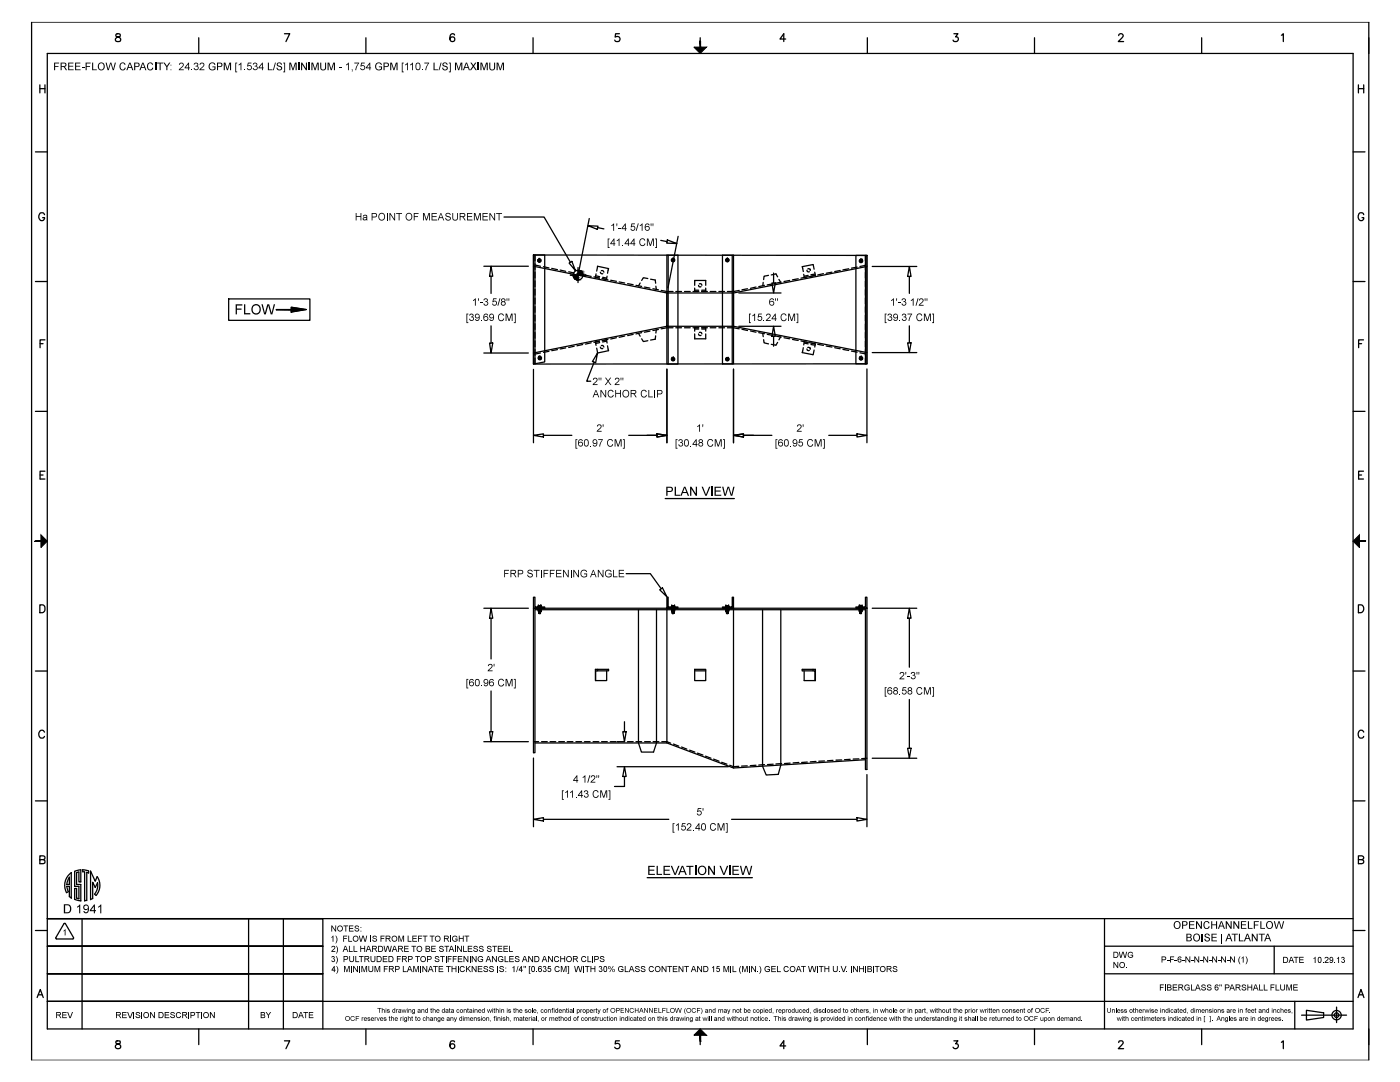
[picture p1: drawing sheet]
<svg xmlns="http://www.w3.org/2000/svg" width="279mm" height="216mm" viewBox="0 0 279 216" stroke-linecap="round" stroke-linejoin="round" font-family="sans-serif">
<g fill="#000" stroke="#000" stroke-width=".2">
<path d="M138.5 9.4h2.5l-1.3 1.3zM114.3 54.9l1.1 .4h-1zM114.3 54.9h1.1v.4zM114.4 55.3l1 .3h-.8zM114.4 55.3h1v.3zM114.6 55.6l.8 .2h-.4zM114.6 55.6h.8v.2zM115 55.8l.4 .1zM115.4 53.9l.3 .1zM115.4 54l.6 .1h-.6zM115.4 54l.6 .1zM115.4 54.1l.8 .3h-.8z"/>
<path d="M115.4 54.1h.6l.2 .3zM115.4 54.6l1 .2h-1zM115.4 54.6h.9l.1 .2zM115.4 54.4l.9 .2h-.9zM115.4 54.4h.8l.1 .2zM115.4 54.8l1 .1zM115.4 54.9h1zM55.2 61.8h2.9zM58.1 61.3l3 .5h-3zM58.1 61.8h3l-3 .5zM8.2 106.7l1.2 1.3-1.2 1.3zM270 108l1.3-1.3v2.6z"/>
<path d="M139.7 205.3l1.3 1.3h-2.5z"/>
<path d="M139.7 8.2l.1 1.2v-1.2zM139.7 8.2l.1 1.2h-.1z"/>
<path d="M6.9 107.9h1.3zM6.9 108l1.3-.1z"/>
<path d="M271.3 108l1.2-.1zM271.3 107.9h1.2z"/>
<path d="M139.7 206.6v1.2h.1zM139.7 206.6h.1v1.2z"/>
<path d="M139.7 206.6v1.2h.1zM139.7 206.6h.1v1.2z"/>
</g>
<g fill="none" stroke="#000" stroke-width=".25">
<path d="M6.3 4.4h266.9v207.2h-266.9zM8 16.9v1.6M8 17.7h1M9 16.9v1.6M9.4 10.7h260.6v194.6h-260.6zM23.2 6.8a.33 .33 0 0 0 .2 .6 .57 .57 0 0 1 .6 .2 .57 .57 0 0 1 0 .7h-.6a.38 .38 0 0 1-.3-.2 .38 .38 0 0 1 0-.4l.9-.4v-.3a.54 .54 0 0 0-.8-.2zM39.7 7.5v3.2M56.8 6.7h1l-.7 1.6M73 7.5v3.2M90.7 7a.44 .44 0 0 0-.7-.2 .86 .86 0 0 0 .3 1.5 .49 .49 0 0 0 .5-.5 .49 .49 0 0 0-.5-.5 .49 .49 0 0 0-.5 .5M106.4 7.5v3.2M123.6 6.7h-.8v.7a.56 .56 0 0 1 .8 0 .56 .56 0 0 1-.1 .8 .56 .56 0 0 1-.8-.2"/>
<path d="M139.7 7.5v3.2M156.8 7.8h-1.1l.7-1.1v1.6M173.1 7.5v3.2M190.4 6.7h.8l-.5 .7a.49 .49 0 0 1 .6 .5 .49 .49 0 0 1-.7 .4l-.4-.3M206.5 7.5v3.2M223.3 7.1l.3-.4h.3l.3 .3-.1 .4-.9 .9h1M239.8 7.5v3.2M255.7 7l.4-.3v1.6M271.1 17.7h1.1M271.1 16.9v1.6M272.2 16.9v1.6M7.1 30.3h2.3"/>
<path d="M270 30.3h2.4M7.1 56.2h2.3M8.9 42.8a.59 .59 0 0 0-.7-.3 .59 .59 0 0 0-.5 .6v.3a.57 .57 0 0 0 .6 .6 .57 .57 0 0 0 .6-.6h-.4M45.6 59.6h16.2v4.3h-16.2zM96.6 53.1h8.9M98 53.1l.3 2h-.6zM98 55.1v3.4M100.6 43.3h8l5.2 9M106.5 50.9h2.2v21.3l-2.2 .4zM106.5 50.9v21.7h66.5v-21.6M106.5 53.1l26.6 5.4M106.5 50.9l66.5 .1"/>
<path d="M106.8 52.9l1.1 .2M106.8 50.9v21.7M107.4 52.1l.2 .2M107.4 51.9v.2M107.4 52.1h.1M107.4 51.8v.1M107.6 51.7h.1M107.6 51.7l-.2 .2M107.6 51.7l.3 .2M107.6 52.2h.1M107.9 52.1l-.2 .2M107.9 51.9v.2"/>
<path d="M107.9 51.8v.1M107.9 52.1h.1M108.5 53.2l1.1 .3M110.1 53.5l1.1 .3M111.8 53.9l1.1 .2M113.5 54.2l1.1 .3M113.6 52.5l.5-.3 .7 1.8zM113.8 54.9h3.1M115.1 54.6l1.2 .2M115.4 53.4v3M116.8 54.9l1.2 .3M117.3 45l2 .1-.1 .7z"/>
<path d="M117.6 43.6l-2 10.3M118.9 55l.8 .2M119 54.7l-.2 .6 .8 .2-1.1-.3M119.1 54.1l.2-1 2.2 .5-.3 .9M119.3 45.4l1.2 .3M119.8 54.3l.1 .3h.4M120 54l.4 .1 .1 .2M120.3 55.3l.8 .2M121.2 55.1l-.2 .7-.8-.2 1.1 .2M121.9 55.9l1.1 .2M123.6 56.3l1.1 .2M125.3 56.6l1.1 .2"/>
<path d="M126.9 56.9l1.2 .2M127.8 56.5l-.4 .6M128.6 57.3l1.1 .2M129.3 55.6l-.9-.2-.3 .6M129.8 55.7l1 .2 .1 .6M130.3 57.6l1.1 .2M130.9 57.1l.1 .6M131.9 48l1.2 .2M132 58l1.1 .2h1.2M133.1 50.9v21.7h2.2v-21.7M133.2 47.9l1.9 .7-2-.1zM133.3 50.9v21.7"/>
<path d="M134.1 52h.1M134.1 51.8h.1M134.1 52.1h.1M134.1 52.1l.2 .1M134.1 51.8v.2M134.3 51.6h.1M134.3 52.2h.1M134.3 51.6l-.2 .2M134.4 51.6l.2 .2M134.5 51.8h.1M134.5 52h.1M134.6 52.1l-.2 .1"/>
<path d="M134.6 51.8v.2M134.9 58.2h1.1M135.3 47.2l-2 10.2M136.6 58.2h1.2M138.3 58.2h1.1M138.6 56.9v-.9h2.2v.9M138.6 57.5v.7M138.6 57.9h.8M139.4 56.9l.1 .3h.4M139.6 56.6l.4 .1 .1 .2M140 58.2h1.2M140 57.9h.8"/>
<path d="M140.8 57.5v.7M141.7 58.2h1.2M143.5 58.2h1.1M144.2 50.9v21.7M144.9 52.1l.2 .1 .3-.1M144.9 52h.1M144.9 51.8h.1M145.1 51.6h.1M145.1 52.2h.1M145.2 51.6h.1M145.2 51.6l.2 .2M145.2 51.6l-.3 .2v.2"/>
<path d="M145.4 52.1h.1M145.4 52h.1M145.4 51.8v.2M146.1 50.9v21.7M146.4 50.9v21.7h-2.2M147.4 58.5h8.5M147.5 58l-1.1 .2h-1.2M149.2 57.6l-1.1 .2M150.9 57.3l-1.1 .2M152.3 56.3l-.1 .7M152.6 56.9l-1.2 .3M153.4 54.9l-.9 .2-.1 .7"/>
<path d="M153.9 54.9l1-.2 .3 .5M154 56.5h.7l-.3 2zM154.3 56.6l-1.2 .3M154.4 54.5v2M155.4 55.8l.4 .5M155.9 56.3l-1.1 .2M157.6 56l-1.1 .2M159.3 55.6l-1.1 .2M160.4 54.7l.1 .7 .8-.2M160.9 55.3l-1.1 .2M161 53.9l.1 .3h.4M161.2 53.7h.4l.1 .2"/>
<path d="M161.3 54.9l-.8 .2M161.7 53.9h.1M162.5 53.7l-.2-.9-2.2 .4 .2 1M162.6 54.3l.1 .6-.8 .2M162.6 54.9l-1.1 .3M162.6 54.7l-.8 .1M164.3 54.6l-1.1 .3M166 54.3l-1.1 .2M167.7 54l-1.1 .2M169.4 53.6l-1.2 .2M170.8 51h2.2v21.6h-2.2zM171.1 53.3l-1.2 .2"/>
<path d="M171.6 51.9v.3M171.6 52.2h.1M171.6 52.2l.2 .1M171.8 51.8h.1M171.8 52.3h.1M171.8 51.8l-.2 .1M171.9 51.8l.2 .1M171.9 52.3h.1M172 51.9h.1M172.1 52.2h-.1M172.1 51.9h.1M172.1 51.9v.3l-.2 .1"/>
<path d="M172.7 53l-1.1 .2M172.7 51v21.6M173 53.2l-26.6 5.3M174.1 53.2h8.9M181.5 53.2l.3 2h-.7zM181.5 55.2v3.3M270 56.2h2.4M272.2 42.8a.56 .56 0 0 0-.7-.3 .56 .56 0 0 0-.4 .6v.3a.56 .56 0 0 0 .4 .6 .56 .56 0 0 0 .7-.4v-.2h-.4M8 68.6h.6M9 67.8h-1v1.6M55.2 61.8h2.9zM58.1 61.3l3 .5-3 .5z"/>
<path d="M96.6 70.4h8.9M97.7 68.5h.6l-.3 1.9zM98 65v3.5M106.5 73.7v14.6M107.5 71.3v.3l.2 .1M107.5 71.3h.1M107.5 71.6h.1M107.7 71.7h.1M107.7 71.2l-.2 .1M107.7 71.2h.1M107.7 71.2l.2 .1v.3M107.9 70.4l-1.1 .3"/>
<path d="M107.9 71.6h.1M107.9 71.6l-.2 .1M108 71.6h.1M109.6 70.1l-1.1 .2M111.2 69.8l-1.1 .2M112.9 69.4l-1.1 .2M114.6 69.1l-1.1 .2M116.3 68.7l-1.2 .3M118 68.4l-1.2 .3M118.5 68.3l1.1-.2-.8 .1 .2 .7M118.6 72.3l-1.5 3.8h.8M119.3 70.4l-.4 2-.7-.3z"/>
<path d="M119.7 68.4l-.8 .1M119.8 69.3l.1 .2h.4M120 69h.4l.1 .3M121.1 68.1l-.8 .1M121.2 69l.3 1-2.2 .4-.2-.9M121.3 67.7l-1.1 .3 .8-.2 .2 .7M123 67.4l-1.1 .2M124.7 67.1l-1.1 .2M126.4 66.7l-1.1 .3M127.4 66.5l.4 .6M128.1 67.6l.3 .6 .9-.2M128.1 66.4l-1.2 .2"/>
<path d="M129.7 66.1l-1.1 .2M130.9 67l-.1 .7-1 .2M131 65.8l-.1 .7M131.4 65.7l-1.1 .3M133.1 65.1v-6.6h13.3v6.6h-13.3l-26.6 5.3M133.1 73.7v14.6M134.1 71.8h.1M134.1 71.5h.1M134.1 71.8l.2 .1M134.1 71.5v.3M134.3 71.4h.1M134.3 71.9h.1"/>
<path d="M134.3 71.4l-.2 .1M134.3 65.4h-1.2l-1.1 .2M134.4 71.4h.1M134.4 71.4l.2 .1M134.5 71.5h.1M134.5 71.8h.1M134.6 71.8h.1M134.6 71.8l-.2 .1M134.6 71.5v.3M134.9 65.4h1.1M136.6 65.4h1.2M138.3 65.4h1.1"/>
<path d="M138.6 66.6v1h2.2v-1M138.6 65.4v.7M138.6 65.7h.8M139.4 66.6l.1 .3h.4M139.6 66.3l.4 .1 .1 .2M140 65.4h1.2M140 65.7h.8M140.8 65.4v.7M141.7 65.4h1.2M143.5 65.4h1.1M144.9 71.8h.1M144.9 71.5h.1"/>
<path d="M145.1 71.4h.1M145.1 71.9h.1M145.2 71.9h.1M145.2 71.4l-.3 .1v.3l.3 .1M145.2 71.4l.2 .1M145.2 65.4h1.2l1.1 .2M145.4 71.8l-.2 .1M145.4 71.5h.1M145.4 71.8h.1M145.4 71.5v.3M146.4 65.1l26.6 5.3M146.4 73.7v14.6"/>
<path d="M147.4 65.1h8.5M148.1 65.7l1.1 .3M149.8 66l1.1 .3M151.4 66.4l1.2 .2M152.2 66.5l.1 .7M152.4 67.8l.1 .6 .9 .2M153.1 66.7l1.2 .2M154.4 65.1l.3 2h-.7zM154.4 67.1v2M154.8 67.1l1.1 .2M155.2 68.3l-.3 .6-1-.2M155.8 67.2l-.4 .6"/>
<path d="M156.5 67.4l1.1 .2M158.2 67.7l1.1 .2M159.8 68l1.1 .3M160.3 69.4l-.2 1 2.2 .4 .2-1M160.5 68.5l.8 .1M161 69.6l.1 .3h.4M161.2 69.3l.4 .1 .1 .2M161.3 68.4l-.8-.2-.1 .6M161.5 68.4l1.1 .2M161.7 69.6h.1M161.8 68.7l.8 .2M161.9 68.5l.8 .1-.1 .7"/>
<path d="M163.2 68.7l1.1 .2M164.9 69l1.1 .3M166.6 69.4l1.1 .2M168.2 69.7l1.2 .2M169.9 70.1l1.2 .2M171.6 71.6h.1M171.6 71.4h.1M171.6 71.6l.2 .2M171.6 71.3h.1M171.6 70.4l1.1 .2M171.6 71.4v.2M171.8 71.2h.1"/>
<path d="M171.8 71.8h.1M171.8 71.2l-.2 .1M171.9 71.2h.1M171.9 71.2l.2 .1M172 71.4h.1M172.1 71.6h-.1M172.1 71.6h.1M172.1 71.6l-.2 .2M172.1 71.4v.2M173 73.6v14.7M174.1 70.4h8.9M181.1 68.4h.7l-.3 2z"/>
<path d="M181.5 65v3.4M271.1 68.6h.6M272.1 67.8h-1v1.6M7.1 82.1h2.3M8 94.8h.6M9 94h-1v1.6h1M106.5 86.9l2-.3v.6zM108.5 86.9h5.6M125.5 86.9h5.6M131.1 86.6l2 .3-2 .3zM132.8 99.5h13.8M146.4 86.9l2-.3v.6z"/>
<path d="M148.4 86.9h5.6M165.4 86.9h5.6M171 86.6l2 .3-2 .3zM270 82.1h2.4M271.1 94.8h.6M272.1 94h-1v1.6h1M7.1 108h2.3M106.5 119.2h.3v1.9h1.9v.3h-2.2zM125 114.5h4.8l2.2 3M131.7 117.7l.5-.4 .9 1.8zM133.1 119.2h.2v1.9h2v.3h-2.2zM172.7 119.2h.3v2.2h-2.2v-.3h1.9z"/>
<path d="M270 108h2.4M7.1 133.9h2.3M8 120.7h.5a.84 .84 0 0 1 .5 .8 .84 .84 0 0 1-.5 .8h-.5zM96.6 121.4h8.9M98 121.4l.3 2h-.6zM98 123.4v8.1M98 137.9v8.1M106.5 121.4h66.5v32.1h-.3v-31.8h-65.9v28.5h-.3zM107.4 121.1h.7zM107.4 121.7h.7zM107.4 120.9h.1M107.4 122v-.3h.6v.3"/>
<path d="M107.4 121.7h.6zM107.4 120.9v.2h.6M107.6 122.2h.1M107.6 122h.1M107.6 122.3h.1M107.6 122.4h.1M107.6 121.7v.3h-.2h.5M107.6 120.9v.2M107.6 122v.1M107.6 120.9h.3M107.6 120.9h-.2h.6M107.6 122.1h.1"/>
<path d="M107.6 122.3v.1M107.6 122.4h.2M107.6 122.1v.1M107.8 122h.1M107.8 122.4h.1M107.9 120.9v.2v-.2M107.9 120.9h.1v.2M107.9 120.9h.1M107.9 122v.2M107.9 122.2h.1M107.9 122.2l-.1 .2M107.9 122.3h.1"/>
<path d="M107.9 121.7l-.1 .3h-.2M108 120.9h.1M108 120.9v.2M119.3 133.6v.3M121.1 133.9v1.9h-2.3v-2.2h2.7v.3h-2.6v1.9M127.4 121.7v26.5l.6 1.9h2.4l.6-1.9v-26.5M133.1 121.4v26.8h-26.3M134 121.1h.7zM134 121.7h.7zM134.1 120.9h.1M134.1 122v-.3h.5l-.1 .3M134.1 121.7h.5z"/>
<path d="M134.1 120.9v.2h.5M134.2 120.9h.2M134.2 120.9v.2v-.2M134.2 120.9h-.1h.5M134.2 122.2h.1M134.2 122h.1M134.2 122.4h.1M134.2 122.3h.1M134.2 121.7v.3h-.1h.5M134.2 122.4h.2M134.2 122v.1M134.2 122.1h.1"/>
<path d="M134.2 122.3v.1M134.2 122.1v.1M134.4 122h.1M134.4 122.4h.1M134.4 120.9v.2M134.4 120.9h.1M134.5 120.9h.1v.2M134.5 122v.2M134.5 122.2h.1M134.5 122.2l-.1 .2M134.5 122.3h.1M134.5 121.7l-.1 .3h-.2"/>
<path d="M134.5 122h.1M134.5 120.9v.2M134.6 120.9h.1M134.6 120.9v.2M138.6 133.6h2.2v2.2h-2.2zM138.6 133.9h2.2M144.2 121.1h1.9v-1.9h.3v2.2h-2.2zM144.8 121.1h.7zM144.8 121.7h.7zM144.9 120.9h.5h-.1M144.9 120.9h.1M144.9 121.7h.5z"/>
<path d="M144.9 120.9v.2M145 120.9h-.1v.2M145 122.2h.1M145 122.2v.2M145 122.3h.1M145 121.7v.3h.3M145 122h-.1v-.3h.5v.3M145 120.9h.1M145 120.9v.2M145 120.9h.3M145 122v.2M145 122h.1"/>
<path d="M145 122.4h.1M145 122.4h.3M145.2 122.1h.1M145.3 120.9v.2v-.2M145.3 122.2h.1M145.3 122.1h.1M145.3 122.3h.1M145.3 122h.1M145.3 122.4h.1M145.3 121.7v.3h.1h-.5M145.3 122.1v.1M145.3 122v.1"/>
<path d="M145.3 122.2v.1M145.3 122.3v.1M145.3 122.4h-.1M145.4 120.9h.1M145.4 120.9v.2h-.5M146.4 121.4v31.8M152.2 121.7v31.2l.7 1.7 2.4-.1 .5-1.8v-31M160.5 133.9v1.9h2.2v-2.2h-2.6v.3h2.5v1.9M162.3 133.6v.3M171.4 121.1h.7zM171.4 121.7h.7zM171.5 120.9h.5h-.1"/>
<path d="M171.5 120.9h.1M171.5 122v-.3h.5v.3M171.5 121.7h.5zM171.5 120.9v.2M171.6 120.9h.3M171.6 120.9v.2v-.2M171.6 120.9h-.1v.2M171.6 120.9h.1M171.6 122v.2M171.6 122.2h.1M171.6 122.2l.1 .2M171.6 122.3h.1"/>
<path d="M171.6 121.7l.1 .3h.2M171.7 122h.1M171.7 122.4h.1M171.7 122.4h.2M171.9 122.3h.1M171.9 122.1h.1M171.9 122.3v.1M171.9 122.4h.1M171.9 122.2h.1M171.9 120.9v.2M171.9 122.1v.1M171.9 122h.1"/>
<path d="M171.9 121.7v.3h.1h-.4M171.9 122v.1M172 120.9h.1M172 120.9v.2h-.5M174.1 121.4h8.9M181.5 121.4l.3 2h-.7zM181.5 123.4v9.7M181.5 139.6v9.7M270 133.9h2.4M271.1 120.7h.5a.82 .82 0 0 1 .6 .8 .82 .82 0 0 1-.6 .8h-.5zM7.1 159.8h2.3M8.9 146.1a.59 .59 0 0 0-.7-.4 .59 .59 0 0 0-.5 .6v.4a.6 .6 0 0 0 .5 .6 .6 .6 0 0 0 .7-.4"/>
<path d="M96.6 148h8.9M97.7 146h.6l-.3 2zM106.5 151.3v13.7M106.5 148h1M108.1 148h1.1M109.8 148h1.1M111.5 148h1.1M113.2 148h1.1M114.9 148h1.2M116.6 148h1.2M118.4 148h1.1M120.1 148h1.1"/>
<path d="M121.8 148h1.1M123.1 148h1.5M123.1 153h22.3M124.3 146h.7l-.4 2zM124.6 154.9v2h-2M124.6 153l.4 1.9h-.7zM124.6 144v2M125.2 148h1.2M126.9 148h1.2M128.6 148h1.2M130.3 148h1.2M132.1 148h1l.8 .3"/>
<path d="M133.1 148.2l13.3 5 26.3-1.6M134.4 148.5l1.1 .4M136 149.1l1.1 .4M137.6 149.7l1.1 .4M139.2 150.3l1.1 .4M140.8 150.9l1.1 .4M142.4 151.5l1.1 .4M144 152.1l1.1 .4M145.6 152.7l.8 .3 1-.1M149.1 152.8l-1.1 .1M150.9 152.7l-1.2 .1M152.6 152.6l-1.2 .1"/>
<path d="M154.3 152.5l-1.1 .1M156 152.4h-1.1M157.7 152.3l-1.2 .1M159.4 152.1l-1.1 .1M161.1 152.1h-1.1M162.9 151.9l-1.2 .1M164.5 151.8l-1.1 .1M166.2 151.7l-1.1 .1M168 151.6l-1.2 .1M169.7 151.5l-1.2 .1M171.4 151.4l-1.1 .1M173 154.6v10.4"/>
<path d="M173 151.3l-1 .1M174.1 151.3h8.9M181.1 149.3h.7l-.3 2zM270 159.8h2.4M272.2 146.1a.56 .56 0 0 0-.7-.4 .56 .56 0 0 0-.4 .6v.4a.57 .57 0 0 0 .4 .6 .57 .57 0 0 0 .7-.4M8 171.5l.8-.1 .1-.5-.3-.1h-.6v1.5l.9-.1v-.5l-.3-.2M13.3 176.9h.5v2M13.3 176.9l.3 1M13.6 178l-.4 .1M13.8 175v1.5h-.5M13.9 175l-.4 .7-.2 .8M14.2 174.1v5.1"/>
<path d="M14.9 173.9v3h.8v2.5M15.3 179.2v-1.9h-.4v2.2M15.3 174.1v2.4h.8v3.3M15.3 179.2l.4 .1M15.7 174l-.4 .1M16.1 173.6v2.4h-.4v-2M16.5 173.5v.4l.4 .1M16.9 174v5.8M17.3 174.1l.4 .1M17.3 174.1v5.6M17.7 173.8v.4M18.5 176.1v3.2"/>
<path d="M19.4 174.9l-.4 1-.9-2.1v5.7M19.5 176.1a2.71 2.71 0 0 1-.6 2.3l.3 .3M19.5 176.1l-.5 1-.5-1v.4M106.5 163.5l2-.3v.6zM108.5 163.5h25M129.2 175.1h21M146 163.5h25M171 163.2l2 .3-2 .3zM271.1 171.5l.9-.1 .2-.3-.4-.3h-.7v1.5l1-.1 .1-.4-.4-.3M7.1 185.7h2.3M7.4 199l.6-1.6 .6 1.6M7.7 198.5h.7"/>
<path d="M9.4 199.8h55h-55M9.4 194.3h55h-55M9.4 188.8h55h-55M9.4 183.3h55h-55M9.4 183.3h55v22M11.1 187.1l.2 .3 3.3-.1 .1-.2M12.8 184.3l-1.7 2.8M12.8 184.3h.2M13 184.3l1.7 2.8M16.4 188.8h33.2M16.4 183.3v22M16.4 199.8h33.2"/>
<path d="M16.4 194.3h33.2M49.6 183.3v22M56.6 183.3v22M64.4 199.8h205.6M64.4 183.3h156M220.4 188.8h49.6M220.4 194.3h49.6M254.3 188.8v5.5M258.4 199.8v5.5M270 183.3h-49.6v22M270 185.7h2.4M271 199l.6-1.6 .6 1.6"/>
<path d="M271.2 198.5h.8M23.2 207.7a.33 .33 0 0 0 .2 .6 .57 .57 0 0 1 .6 .2 .57 .57 0 0 1 0 .7l-.6 .1-.3-.2a.57 .57 0 0 1 .1-.6 .57 .57 0 0 1 .6-.2l.2-.1v-.3a.64 .64 0 0 0-.8-.2zM39.7 205.3v3.1M56.8 207.7h1l-.7 1.6M73 205.3v3.1M90.7 207.9l-.1-.2a.58 .58 0 0 0-.7 .3 .77 .77 0 0 0 .4 1.3 .5 .5 0 0 0 .5-.6 .5 .5 0 0 0-.5-.5 .5 .5 0 0 0-.5 .5M106.4 205.3v3.1M123.6 207.7h-.8v.6a.56 .56 0 0 1 .8 0 .56 .56 0 0 1-.1 .9 .56 .56 0 0 1-.8-.2M139.7 205.3v3.1M156.8 208.7h-1.1l.7-1v1.6M173.1 205.3v3.1M190.4 207.7h.8l-.5 .6a.52 .52 0 0 1 .4 .8 .52 .52 0 0 1-.9-.1"/>
<path d="M206.5 205.3v3.1M223.3 208l.1-.3h.5l.2 .1 .1 .3-1 1.2h1M239.8 205.3v3.1M255.7 208l.4-.3v1.6M259.8 202.6h8.9M260.7 201.6l3.5 .5v.9l-3.5 .5zM266.7 201v3"/>
<circle cx="107.7" cy="52" r=".34"/>
<circle cx="115.4" cy="54.9" r=".97"/>
<circle cx="134.3" cy="51.9" r=".34"/>
<circle cx="145.2" cy="51.9" r=".34"/>
<circle cx="171.8" cy="52.1" r=".34"/>
<circle cx="107.7" cy="71.5" r=".34"/>
<circle cx="134.3" cy="71.7" r=".34"/>
<circle cx="145.2" cy="71.7" r=".34"/>
<circle cx="171.8" cy="71.5" r=".34"/>
<circle cx="266.7" cy="202.6" r=".93"/>
<circle cx="266.7" cy="202.6" r=".47"/>
</g>
<g fill="#000">
<path d="M10.8 12.5h1v.2h-.8v.5h.7v.1h-.7v.7h-.2zM13.6 12.5h1.1v.2h-.9v.4h.8v.2h-.8v.5h.9v.2h-1.1zM15 12.5h1v.2h-.8v.4h.8v.2h-.8v.5h.9v.2h-1.1zM16.3 13.4h.6v.1h-.6zM17.1 12.5h1v.2h-.8v.5h.7v.1h-.7v.7h-.2zM18.4 12.5h.2v1.3h.7v.2h-.9zM21.1 12.5h.2l.3 1.3 .4-1.3h.2l.4 1.3 .3-1.3h.2l-.4 1.5h-.2l-.4-1.3-.4 1.3h-.2zM24 12.7l.3-.2h.4l.4 .4h-.3a.43 .43 0 0 0-.5-.2 .43 .43 0 0 0-.2 .5 .44 .44 0 0 0 .2 .7 .44 .44 0 0 0 .6-.4h.2a.68 .68 0 0 1-.9 .5 .68 .68 0 0 1-.3-1zM29.5 12.7l.3-.2h.4l.4 .4h-.3a.43 .43 0 0 0-.5-.2 .43 .43 0 0 0-.3 .5 .44 .44 0 0 0 .3 .7 .44 .44 0 0 0 .6-.4h.2a.68 .68 0 0 1-.9 .5 .68 .68 0 0 1-.3-1zM30.9 12.5h.2v1.5h-.2zM31.3 12.5h1.3v.2h-.5v1.3h-.2v-1.3h-.6zM32.6 12.5h.3l.4 .7 .4-.7h.3l-.6 .9v.6h-.2v-.6z"/>
<path d="M35.9 12.6a.53 .53 0 0 1 .8 .2 .53 .53 0 0 1-.5 .8l-.3 .2h.8v.2h-1l.2-.4a.59 .59 0 0 0 .4-.9l-.6 .2zM38.1 13.8h.2v.2h-.2zM38.8 12.6a.41 .41 0 0 1 .6 0 .41 .41 0 0 1 0 .6 .48 .48 0 0 1 0 .8 .48 .48 0 0 1-.8-.4l.2-.1a.33 .33 0 0 0 .4 .4 .33 .33 0 0 0 .3-.4 .33 .33 0 0 0-.5-.2v-.2a.28 .28 0 0 0 .4-.2 .28 .28 0 0 0-.2-.3 .28 .28 0 0 0-.3 .2l-.3 .1zM40 12.6a.53 .53 0 0 1 .8 .2 .53 .53 0 0 1-.5 .8l-.3 .2h.8v.2h-1l.3-.4a.59 .59 0 0 0 .3-.9l-.6 .2zM41.8 12.7a.68 .68 0 0 1 1.2 .2l-.2 .1a.53 .53 0 0 0-.7-.3 .53 .53 0 0 0-.2 .7 .47 .47 0 0 0 .4 .5 .47 .47 0 0 0 .5-.5h-.4v-.1h.6v.5a.82 .82 0 0 1-1.2 0 .82 .82 0 0 1 0-1.1zM44.6 12.5h.4l.4 1.3 .4-1.3h.3v1.5h-.2v-1.3l-.4 1.3h-.2l-.4-1.3v1.3h-.3zM47 12.5h.3v.2h-.2v1.6h.2v.1h-.3zM47.6 12.9l.6-.4v1.5h-.2v-1.2l-.4 .3zM48.8 13.8h.1v.2h-.1zM49.5 12.5h.7v.2h-.6l-.1 .4a.5 .5 0 0 1 .7 .2 .5 .5 0 0 1-.3 .7 .5 .5 0 0 1-.6-.4h.1a.34 .34 0 0 0 .5 .2 .34 .34 0 0 0 .1-.6 .34 .34 0 0 0-.5 .1h-.2zM50.6 12.6a.41 .41 0 0 1 .6 0 .41 .41 0 0 1 0 .6 .48 .48 0 0 1-.1 .8 .48 .48 0 0 1-.7-.4l.2-.1a.33 .33 0 0 0 .3 .4 .33 .33 0 0 0 .4-.4 .33 .33 0 0 0-.5-.2v-.2a.28 .28 0 0 0 .4-.2 .28 .28 0 0 0-.2-.3 .28 .28 0 0 0-.4 .2l-.2 .1zM53.5 12.5h.2v1.3h.7v.2h-.9z"/>
<path d="M54.9 12.5h.2l-.5 1.5h-.1zM55.4 12.6a.56 .56 0 0 1 .9 .3h-.2a.29 .29 0 0 0-.4-.3 .29 .29 0 0 0-.1 .5 .55 .55 0 0 1 .6 .2 .55 .55 0 0 1 0 .6 .6 .6 0 0 1-1-.4h.2a.34 .34 0 0 0 .4 .5 .34 .34 0 0 0 .1-.6 .54 .54 0 0 1-.5-.2 .54 .54 0 0 1 0-.6zM56.5 12.5h.4v1.9h-.4v-.1h.2v-1.6h-.2zM57.7 12.5h.4l.4 1.3 .4-1.3h.3v1.5h-.2v-1.3l-.4 1.3h-.2l-.5-1.3v1.3h-.2zM59.5 12.5h.3v1.5h-.3zM60.1 12.5h.2l.8 1.1v-1.1h.2v1.5h-.3l-.7-1.1v1.1h-.2zM61.6 12.5h.3v1.5h-.3zM62.1 12.5h.4l.4 1.3 .4-1.3h.3v1.5h-.2v-1.3l-.4 1.3h-.2l-.4-1.3v1.3h-.3zM63.9 12.5h.2v.9a.39 .39 0 0 0 .3 .5 .39 .39 0 0 0 .5-.3v-1.1h.2v.9a.59 .59 0 0 1-.6 .7 .59 .59 0 0 1-.6-.7zM65.4 12.5h.3l.4 1.3 .4-1.3h.3v1.5h-.2v-1.3l-.4 1.3h-.2l-.4-1.3v1.3h-.2zM67.6 13.4h.6v.1h-.6zM69.1 12.9l.5-.4v1.5h-.2v-1.2l-.3 .3z"/>
<path d="M70.2 13.8h.2l-.2 .5zM70.7 12.5h1l-.6 1.5h-.2l.1-.4 .5-.9h-.8zM72.1 12.5h.7v.2h-.6l-.1 .4a.5 .5 0 0 1 .7 .2 .5 .5 0 0 1-.3 .7 .5 .5 0 0 1-.6-.4h.1a.34 .34 0 0 0 .6 .2 .34 .34 0 0 0 0-.6 .34 .34 0 0 0-.5 .1h-.2zM75.1 12.7a.68 .68 0 0 1 1.1 .2l-.2 .1a.53 .53 0 0 0-.7-.3 .53 .53 0 0 0-.2 .7 .47 .47 0 0 0 .5 .5 .47 .47 0 0 0 .4-.5h-.4v-.1h.6v.5a.82 .82 0 0 1-1.1 0 .82 .82 0 0 1 0-1.1zM77.9 12.5h.3l.4 1.3 .4-1.3h.3v1.5h-.2v-1.3l-.4 1.3h-.2l-.4-1.3v1.3h-.2zM80.2 12.5h.4v.2h-.2v1.6h.2v.1h-.4zM80.9 12.9l.5-.4v1.5h-.2v-1.2l-.3 .3zM81.9 12.9l.5-.4v1.5h-.2v-1.2l-.3 .3zM84.2 13.8h.1v.2h-.1zM84.7 12.5h.9l-.5 1.5h-.2l.1-.4 .5-.9h-.8zM86.5 12.5h.2v1.3h.7v.2h-.9zM87.9 12.5h.2l-.4 1.5h-.2z"/>
<path d="M88.4 12.6a.56 .56 0 0 1 .9 .3h-.2a.29 .29 0 0 0-.3-.3 .29 .29 0 0 0-.2 .5 .55 .55 0 0 1 .7 .2 .55 .55 0 0 1-.1 .6 .6 .6 0 0 1-1-.4h.3a.34 .34 0 0 0 .3 .5 .34 .34 0 0 0 .2-.6 .54 .54 0 0 1-.6-.2 .54 .54 0 0 1 0-.6zM89.6 12.5h.4v1.9h-.4v-.1h.2v-1.6h-.2zM90.8 12.5h.3l.4 1.3 .4-1.3h.4v1.5h-.2v-1.3l-.5 1.3h-.2l-.4-1.3v1.3h-.2zM93.9 12.5h.2l.4 .5 .3-.5h.3l-.5 .7 .6 .8h-.3l-.4-.6-.5 .6h-.2l.5-.8zM95.4 12.5h.2v1.5h-.2zM95.9 12.5h.3l.4 1.3 .4-1.3h.3v1.5h-.2v-1.3l-.4 1.3h-.2l-.4-1.3v1.3h-.2zM97.6 12.5h.2v.9a.39 .39 0 0 0 .3 .5 .39 .39 0 0 0 .5-.3v-1.1h.2v.9a.59 .59 0 0 1-.6 .7 .59 .59 0 0 1-.6-.7zM99.1 12.5h.3l.4 1.3 .4-1.3h.4v1.5h-.2v-1.3l-.5 1.3h-.2l-.4-1.3v1.3h-.2zM71 42.5h.2v.6h.8v-.6h.1v1.5h-.1v-.7h-.8v.7h-.2zM77.2 42.5h.1v1.5h-.1zM77.7 42.5h.2l.8 1.2v-1.2h.2v1.5h-.2l-.8-1.2v1.2h-.2zM79.1 42.5h1.1v.2h-.5v1.3h-.1v-1.3h-.5z"/>
<path d="M82.6 42.5h.9v.2h-.8v.4h.7v.2h-.7v.7h-.1zM84.4 42.5h.3l.4 1.3 .4-1.3h.3v1.5h-.2v-1.3l-.4 1.3h-.2l-.4-1.3v1.3h-.2zM86.1 42.5h1.1v.2h-.9v.4h.8v.2h-.8v.5h.9v.2h-1.1zM89 42.6a.57 .57 0 0 1 .9 .3h-.1a.33 .33 0 0 0-.4-.3 .33 .33 0 0 0-.3 .4 .74 .74 0 0 1 .9 .7 .59 .59 0 0 1-.7 .3 .59 .59 0 0 1-.4-.5h.1a.36 .36 0 0 0 .4 .4 .36 .36 0 0 0 .3-.5h-.1a.53 .53 0 0 1-.6-.2 .53 .53 0 0 1 0-.6zM90.3 42.5h.1v.9a.41 .41 0 0 0 .4 .5 .41 .41 0 0 0 .4-.5v-.9h.2v.9a.57 .57 0 0 1-.6 .6 .57 .57 0 0 1-.5-.6zM93.2 42.5h1v.2h-.8v.4h.8v.2h-.8v.5h.9v.2h-1.1zM94.6 42.5h.3l.4 1.3 .4-1.3h.3v1.5h-.2v-1.3l-.4 1.3h-.2l-.5-1.3v1.3h-.1zM96.3 42.5h1v.2h-.8v.4h.8v.2h-.8v.5h.9v.2h-1.1zM97.7 42.5h.2l.7 1.2v-1.2h.2v1.5h-.2l-.8-1.2v1.2h-.1zM99 42.5h1.2v.2h-.5v1.3h-.2v-1.3h-.5zM121.3 47.6h.4v.2h-.2v1.5h.2v.2h-.4zM122 45l.6-.4v1.5h-.2v-1.2l-.4 .2z"/>
<path d="M123 44.6h.2v.5zM123.4 45.4h.6v.2h-.6zM123.1 48l.5-.4v1.5h-.1v-1.2l-.4 .2zM124.2 48.9h.2v.2h-.2zM126 44.6h.7v.2h-.5l-.1 .3a.49 .49 0 0 1 .7 .3 .49 .49 0 0 1-.4 .6 .49 .49 0 0 1-.6-.4h.2a.32 .32 0 0 0 .5 .2 .32 .32 0 0 0 0-.5 .32 .32 0 0 0-.5 .1l-.1-.1zM127.3 44.6h.2l-.4 1.5h-.2zM127.7 45l.5-.4v1.5h-.1v-1.2l-.4 .2zM127.8 47.7l.6-.1 .4 .4h-.2a.48 .48 0 0 0-.7-.2 .48 .48 0 0 0-.1 .7 .44 .44 0 0 0 .4 .4 .44 .44 0 0 0 .4-.3h.2a.66 .66 0 0 1-.9 .4 .66 .66 0 0 1-.3-.9zM129.1 47.6h.3l.4 1.3 .4-1.3h.3v1.5h-.2v-1.3l-.4 1.3h-.2l-.4-1.3v1.3h-.2zM130.7 47.6h.4v1.9h-.4v-.2h.3v-1.5h-.3zM47 60.7h1.4v.3h-1.1v.6h.9v.2h-.9v.9h-.3zM48.7 60.7h.3v1.8h1v.2h-1.3z"/>
<path d="M52.2 60.7h.2l.5 1.8 .4-1.8h.4l.5 1.8 .4-1.8h.3l-.5 2h-.4l-.5-1.7-.5 1.7h-.3zM93.1 62.6h.4v.1h-.2v1.6h.2v.2h-.4zM93.8 62.7a.39 .39 0 0 1 .6-.1 .39 .39 0 0 1-.1 .6 .46 .46 0 0 1 0 .8 .46 .46 0 0 1-.7-.4h.2a.31 .31 0 0 0 .3 .3 .31 .31 0 0 0 .3-.4 .31 .31 0 0 0-.4-.2v-.1a.26 .26 0 0 0 .3-.2 .26 .26 0 0 0-.2-.3 .26 .26 0 0 0-.3 .2l-.2 .1zM94.4 59.9l.6-.4v1.5h-.2v-1.1l-.4 .2zM95.4 59.5h.2l-.1 .6zM95.8 60.4h.5v.1h-.5zM96 63.9h.2v.1h-.2zM96.6 59.6a.39 .39 0 0 1 .6 0 .39 .39 0 0 1 0 .6 .46 .46 0 0 1 0 .8 .46 .46 0 0 1-.7-.4l.1-.1a.31 .31 0 0 0 .4 .4 .31 .31 0 0 0 .3-.4 .31 .31 0 0 0-.5-.2l.1-.2a.26 .26 0 0 0 .3-.2 .26 .26 0 0 0-.2-.3 .26 .26 0 0 0-.3 .2l-.2 .1zM98.4 59.5h.7v.2h-.5l-.1 .4a.49 .49 0 0 1 .6 .2 .49 .49 0 0 1-.3 .7 .49 .49 0 0 1-.6-.4h.2a.32 .32 0 0 0 .4 .2 .32 .32 0 0 0 .1-.5 .32 .32 0 0 0-.5 0h-.1zM99.7 59.5h.2l-.5 1.5h-.1zM99.6 62.7l.6-.1 .4 .4h-.2a.48 .48 0 0 0-.7-.2 .48 .48 0 0 0-.1 .7 .44 .44 0 0 0 .4 .4 .44 .44 0 0 0 .4-.4l.2 .1a.66 .66 0 0 1-.9 .4 .66 .66 0 0 1-.3-.9zM100.9 62.6h.3l.4 1.2 .4-1.2h.3v1.4h-.2v-1.3l-.4 1.3h-.2l-.4-1.3v1.3h-.2z"/>
<path d="M102.5 62.6h.4v1.9h-.4v-.2h.3v-1.6h-.3zM118.5 75.5a.51 .51 0 0 1 .7 .2 .51 .51 0 0 1-.4 .7l-.3 .3h.8v.1h-1l.2-.4a.57 .57 0 0 0 .4-.9l-.3 .1-.1 .2h-.2zM119.8 77.8h.2l.8 1.2v-1.2h.2v1.5h-.2l-.8-1.2v1.2h-.2zM120.7 75.4h.2l.5 .5 .4-.5h.2l-.5 .7 .5 .7h-.2l-.4-.6-.5 .6h-.2l.6-.7zM121.4 78l.7-.2 .3 .4-.1 .1a.48 .48 0 0 0-.7-.3 .48 .48 0 0 0-.1 .7 .44 .44 0 0 0 .4 .5 .44 .44 0 0 0 .4-.4h.2a.66 .66 0 0 1-.9 .5 .66 .66 0 0 1-.3-1zM122.8 77.8h.2v.6h.8v-.6h.1v1.5h-.1v-.7h-.8v.7h-.2zM122.8 75.5a.51 .51 0 0 1 .8 .2 .51 .51 0 0 1-.4 .7l-.3 .3h.7v.1h-.9l.2-.4a.57 .57 0 0 0 .4-.9l-.3 .1-.1 .2h-.2zM128.1 78l.6-.2 .4 .4-.2 .1a.48 .48 0 0 0-.7-.3 .48 .48 0 0 0-.1 .7 .44 .44 0 0 0 .4 .5 .44 .44 0 0 0 .4-.4h.2a.66 .66 0 0 1-.9 .5 .66 .66 0 0 1-.3-1zM129.4 77.8h.2v1.3h.7v.2h-.9zM130.6 77.8h.1v1.5h-.1zM149.5 62.6h.4v.1h-.3v1.6h.3v.2h-.4zM150.1 62.9l.6-.3v1.4h-.2v-1.1l-.4 .2z"/>
<path d="M151.4 62.6h.6v.1h-.5l-.1 .4a.48 .48 0 0 1 .7 .3 .48 .48 0 0 1-.3 .6 .48 .48 0 0 1-.6-.4h.1a.32 .32 0 0 0 .5 .2 .32 .32 0 0 0 .1-.5 .32 .32 0 0 0-.5 .1l-.2-.1zM152.4 63.9h.1v.1h-.1zM153 62.7a.51 .51 0 0 1 .8 .2 .51 .51 0 0 1-.4 .7l-.3 .3h.7v.1h-1l.3-.4a.57 .57 0 0 0 .4-.8h-.4l-.1 .2h-.1zM156 62.7l.6-.1 .4 .4h-.2a.48 .48 0 0 0-.7-.2 .48 .48 0 0 0-.1 .7 .44 .44 0 0 0 .4 .4 .44 .44 0 0 0 .4-.4l.2 .1a.66 .66 0 0 1-.9 .4 .66 .66 0 0 1-.3-.9zM157.3 62.6h.3l.4 1.2 .4-1.2h.3v1.4h-.2v-1.3l-.4 1.3h-.2l-.4-1.3v1.3h-.2zM158.9 62.6h.4v1.9h-.4v-.2h.2v-1.6h-.2zM176.6 62.6h.3v.1h-.2v1.6h.2v.2h-.3zM177.3 62.7a.39 .39 0 0 1 .6-.1 .39 .39 0 0 1-.1 .6 .46 .46 0 0 1 0 .8 .46 .46 0 0 1-.7-.4h.2a.31 .31 0 0 0 .3 .3 .31 .31 0 0 0 .3-.4 .31 .31 0 0 0-.4-.2v-.1a.26 .26 0 0 0 .3-.2 .26 .26 0 0 0-.2-.3 .26 .26 0 0 0-.3 .2l-.2 .1zM177.8 59.9l.6-.4v1.5h-.2v-1.1l-.4 .2zM178.9 59.5h.1v.6zM179.2 60.4h.6v.1h-.6zM179.5 63.9h.1v.1h-.1z"/>
<path d="M180.1 59.6a.39 .39 0 0 1 .6 0 .39 .39 0 0 1-.1 .6 .46 .46 0 0 1 0 .8 .46 .46 0 0 1-.7-.4l.2-.1a.31 .31 0 0 0 .3 .4 .31 .31 0 0 0 .3-.4 .31 .31 0 0 0-.4-.2v-.2a.26 .26 0 0 0 .3-.2 .26 .26 0 0 0-.2-.3 .26 .26 0 0 0-.3 .2l-.2 .1zM180.1 62.7a.39 .39 0 0 1 .6-.1 .39 .39 0 0 1 0 .6 .46 .46 0 0 1 0 .8 .46 .46 0 0 1-.7-.4h.1a.31 .31 0 0 0 .4 .3 .31 .31 0 0 0 .3-.4 .31 .31 0 0 0-.5-.2l.1-.1a.26 .26 0 0 0 .3-.2 .26 .26 0 0 0-.2-.3 .26 .26 0 0 0-.3 .2l-.2 .1zM181.1 62.6h.9l-.5 1.4h-.2l.1-.4 .5-.9h-.8zM181.8 59.9l.5-.4v1.5h-.1v-1.1l-.4 .2zM183.1 59.5h.2l-.4 1.5h-.2zM183.1 62.7l.6-.1 .4 .4h-.2a.48 .48 0 0 0-.7-.2 .48 .48 0 0 0-.1 .7 .44 .44 0 0 0 .4 .4 .44 .44 0 0 0 .4-.4l.2 .1a.66 .66 0 0 1-.9 .4 .66 .66 0 0 1-.3-.9zM183.5 59.6a.51 .51 0 0 1 .8 .3 .51 .51 0 0 1-.4 .7l-.3 .2h.7v.2h-1l.3-.4a.57 .57 0 0 0 .4-.9l-.4 .1v.2l-.2-.1zM184.4 62.6h.3l.4 1.2 .4-1.2h.3v1.4h-.2v-1.3l-.4 1.3h-.2l-.4-1.3v1.3h-.2zM186 62.6h.4v1.9h-.4v-.2h.2v-1.6h-.2zM114.8 87.6h.4v.2h-.2v1.6h.2v.1h-.4zM117.7 88.9h.2v.2h-.2zM119.4 87.6h.9l-.5 1.5h-.2l.1-.4 .4-.9h-.7z"/>
<path d="M119.3 84.8a.51 .51 0 0 1 .7 .2 .51 .51 0 0 1-.4 .7l-.3 .3h.8v.1h-1l.2-.4a.57 .57 0 0 0 .4-.8h-.3l-.1 .2h-.2zM120.3 84.7h.1v.5zM121.3 87.8l.7-.2 .3 .4-.1 .1a.48 .48 0 0 0-.7-.3 .48 .48 0 0 0-.2 .7 .44 .44 0 0 0 .4 .5 .44 .44 0 0 0 .5-.4h.2a.66 .66 0 0 1-.9 .5 .66 .66 0 0 1-.3-1zM122.7 87.6h.2l.5 1.3 .4-1.3h.3v1.5h-.2v-1.3l-.4 1.3h-.2l-.5-1.3v1.3h-.1zM124.3 87.6h.4v1.9h-.4v-.1h.2v-1.6h-.2zM134.6 97.1h.3v1.6h.8v.2h-1.1zM134.8 87.6h.4v.2h-.2v1.6h.2v.1h-.4zM135.5 87.7a.39 .39 0 0 1 .6 0 .39 .39 0 0 1 0 .6 .46 .46 0 0 1 0 .8 .46 .46 0 0 1-.7-.4l.1-.1a.31 .31 0 0 0 .4 .4 .31 .31 0 0 0 .3-.4 .31 .31 0 0 0-.5-.2l.1-.2a.26 .26 0 0 0 .3-.2 .26 .26 0 0 0-.2-.3 .26 .26 0 0 0-.3 .2l-.2 .1zM137.7 97.1h.3l.9 1.4v-1.4h.2v1.8h-.3l-.8-1.3v1.3h-.3zM137.7 88.9h.2v.2h-.2zM139.1 85l.6-.3v1.4h-.2v-1.1l-.4 .2zM140.2 84.7h.1v.5z"/>
<path d="M140 97.1h.3l.6 1.6 .6-1.6h.3l-.8 1.8h-.2zM141.9 97.1h.3v1.8h-.3zM141.3 87.8l.7-.2 .3 .4-.2 .1a.48 .48 0 0 0-.6-.3 .48 .48 0 0 0-.2 .7 .44 .44 0 0 0 .4 .5 .44 .44 0 0 0 .5-.4h.2a.66 .66 0 0 1-.9 .5 .66 .66 0 0 1-.3-1zM142.6 97.1h1.3v.2h-1v.6h.9v.2h-.9v.6h1v.2h-1.3zM142.6 87.6h.3l.4 1.3 .5-1.3h.2v1.5h-.1v-1.3l-.5 1.3h-.2l-.4-1.3v1.3h-.2zM144.1 97.1h.3l.3 1.6 .5-1.6h.3l.5 1.6 .3-1.6h.3l-.5 1.8h-.3l-.4-1.6-.5 1.6h-.3zM144.3 87.6h.4v1.9h-.4v-.1h.2v-1.6h-.2zM154.8 87.6h.3v.2h-.2v1.6h.2v.1h-.3zM157.7 88.9h.1v.2h-.1zM159.5 87.6h.7v.2h-.5l-.1 .4a.48 .48 0 0 1 .6 .2 .48 .48 0 0 1-.3 .7 .48 .48 0 0 1-.6-.4h.2a.32 .32 0 0 0 .4 .2 .32 .32 0 0 0 .1-.5 .32 .32 0 0 0-.5 0h-.1zM159.2 84.8a.51 .51 0 0 1 .8 .2 .51 .51 0 0 1-.4 .7l-.3 .3h.7v.1h-1l.3-.4a.57 .57 0 0 0 .3-.8h-.3l-.1 .2h-.2zM160.2 84.7h.2l-.1 .5z"/>
<path d="M161.3 87.8l.6-.2 .4 .4-.2 .1a.48 .48 0 0 0-.7-.3 .48 .48 0 0 0-.1 .7 .44 .44 0 0 0 .4 .5 .44 .44 0 0 0 .4-.4h.2a.66 .66 0 0 1-.9 .5 .66 .66 0 0 1-.3-1zM162.6 87.6h.3l.4 1.3 .4-1.3h.3v1.5h-.2v-1.3l-.4 1.3h-.2l-.4-1.3v1.3h-.2zM164.2 87.6h.4v1.9h-.4v-.1h.2v-1.6h-.2zM100.6 113.7h1v.2h-.8v.4h.7v.2h-.7v.7h-.2zM105.4 113.8a.57 .57 0 0 1 .9 .3h-.2a.33 .33 0 0 0-.3-.3 .33 .33 0 0 0-.3 .4 .74 .74 0 0 1 .8 .7 .58 .58 0 0 1-.6 .3 .58 .58 0 0 1-.5-.5h.2a.36 .36 0 0 0 .4 .4 .36 .36 0 0 0 .3-.5h-.1a.53 .53 0 0 1-.6-.2 .53 .53 0 0 1 0-.6zM106.5 113.7h1.2v.2h-.5v1.3h-.2v-1.3h-.5zM107.9 113.7h.2v1.5h-.2zM108.5 113.7h.9v.2h-.8v.4h.7v.2h-.7v.7h-.1zM109.7 113.7h1v.2h-.8v.4h.7v.2h-.7v.7h-.2zM111 113.7h1v.2h-.8v.4h.8v.2h-.8v.5h.9v.2h-1.1zM112.4 113.7h.1l.8 1.2v-1.2h.2v1.5h-.2l-.8-1.2v1.2h-.1zM113.9 113.7h.1v1.5h-.1z"/>
<path d="M114.4 113.7h.2l.8 1.2v-1.2h.1v1.5h-.1l-.8-1.2v1.2h-.2zM116 113.9a.66 .66 0 0 1 1.2 .2l-.2 .1a.6 .6 0 0 0-.8-.2 .6 .6 0 0 0-.2 .8 .6 .6 0 0 0 .8 .2l.2-.1v-.3h-.4v-.2h.6v.6a.8 .8 0 0 1-1.2 0 .8 .8 0 0 1 0-1.1zM119.3 113.7h.2l.8 1.2v-1.2h.1v1.5h-.1l-.8-1.2v1.2h-.2zM120.9 113.9a.66 .66 0 0 1 1.1 .2l-.1 .1a.6 .6 0 0 0-.8-.2 .6 .6 0 0 0-.2 .8 .6 .6 0 0 0 .8 .2l.2-.1v-.3h-.5v-.2h.7v.6a.8 .8 0 0 1-1.2 0 .8 .8 0 0 1 0-1.1zM122.4 113.7h.1v1.3h.7v.2h-.8zM123.5 113.7h1v.2h-.8v.4h.8v.2h-.8v.5h.9v.2h-1.1zM93.1 135.5h.4v.1h-.2v1.6h.2v.2h-.4zM96 136.8h.2v.1h-.2zM97.5 132.6a.51 .51 0 0 1 .8 .2 .51 .51 0 0 1-.4 .7l-.3 .3h.7v.1h-1l.3-.4a.57 .57 0 0 0 .4-.8h-.4l-.1 .2h-.1zM98.5 132.5h.2l-.1 .5zM99.6 135.6l.6-.1 .4 .4h-.2a.48 .48 0 0 0-.7-.2 .48 .48 0 0 0-.1 .7 .44 .44 0 0 0 .4 .4 .44 .44 0 0 0 .4-.4l.2 .1a.66 .66 0 0 1-.9 .4 .66 .66 0 0 1-.3-.9zM100.9 135.5h.3l.4 1.2 .4-1.2h.3v1.4h-.2v-1.3l-.4 1.3h-.2l-.4-1.3v1.3h-.2z"/>
<path d="M102.5 135.5h.4v1.9h-.4v-.2h.3v-1.6h-.3zM176.6 137.1h.3v.2h-.2v1.5h.2v.2h-.3zM179.5 138.4h.1v.2h-.1zM180.2 137.1h.7v.2h-.6l-.1 .4a.48 .48 0 0 1 .7 .2 .48 .48 0 0 1-.3 .7 .48 .48 0 0 1-.6-.4h.1a.32 .32 0 0 0 .5 .2 .32 .32 0 0 0 .1-.5 .32 .32 0 0 0-.5 0h-.2zM179.7 134.2a.51 .51 0 0 1 .8 .2 .51 .51 0 0 1-.5 .7l-.3 .3h.8v.1h-1l.3-.4a.57 .57 0 0 0 .3-.8h-.3l-.1 .2h-.2zM180.7 134.1h.2l-.1 .5zM181.1 134.9h.5v.2h-.5zM181.9 134.2a.39 .39 0 0 1 .6-.1 .39 .39 0 0 1-.1 .6 .47 .47 0 0 1 .1 .8 .47 .47 0 0 1-.7-.4h.1a.32 .32 0 0 0 .4 .3 .32 .32 0 0 0 .3-.3 .32 .32 0 0 0-.5-.3v-.1a.26 .26 0 0 0 .4-.2 .26 .26 0 0 0-.2-.3 .26 .26 0 0 0-.3 .2l-.2 .1zM183.1 137.3l.6-.2 .4 .4-.2 .1a.48 .48 0 0 0-.7-.3 .48 .48 0 0 0-.1 .7 .44 .44 0 0 0 .4 .5 .44 .44 0 0 0 .4-.4h.2a.66 .66 0 0 1-.9 .5 .66 .66 0 0 1-.3-1zM184.4 137.1h.3l.4 1.3 .4-1.3h.3v1.5h-.2v-1.3l-.4 1.3h-.2l-.4-1.3v1.3h-.2zM186 137.1h.4v1.9h-.4v-.2h.2v-1.5h-.2zM112.1 157.7h.4v.2h-.2v1.5h.2v.2h-.4z"/>
<path d="M112.8 158.1l.6-.4v1.5h-.2v-1.2l-.4 .2zM113.8 158.1l.5-.4v1.5h-.1v-1.2l-.4 .2zM114.9 159h.1v.2h-.1zM116.7 157.8a.39 .39 0 0 1 .6 0 .39 .39 0 0 1-.1 .5 .46 .46 0 0 1 0 .9 .46 .46 0 0 1-.7-.5h.2a.31 .31 0 0 0 .3 .4 .31 .31 0 0 0 .3-.4 .31 .31 0 0 0-.4-.2v-.2a.26 .26 0 0 0 .3-.2 .26 .26 0 0 0-.2-.3 .26 .26 0 0 0-.3 .2l-.2 .1zM116.3 155.1l.5-.4v1.5h-.1v-1.2l-.4 .2zM117.6 154.7h.2l-.4 1.5h-.2zM118 154.8a.51 .51 0 0 1 .8 .2 .51 .51 0 0 1-.4 .7l-.3 .3h.7v.2h-1l.3-.4a.57 .57 0 0 0 .4-.9h-.4v.3l-.2-.1zM118.5 157.9l.6-.2 .4 .4h-.2a.48 .48 0 0 0-.7-.2 .48 .48 0 0 0-.1 .7 .44 .44 0 0 0 .4 .4 .44 .44 0 0 0 .4-.3h.2a.66 .66 0 0 1-.9 .5 .66 .66 0 0 1-.3-1zM119.8 157.7h.3l.4 1.3 .4-1.3h.3v1.5h-.2v-1.3l-.4 1.3h-.2l-.4-1.3v1.3h-.2zM121.4 157.7h.4v1.9h-.4v-.2h.2v-1.5h-.2zM129.4 172.8h1.3v.2h-1.1v.5h1v.2h-1v.7h1.1v.2h-1.3zM131 172.8h.3v1.6h.8v.2h-1.1z"/>
<path d="M132.4 172.8h1.3v.2h-1v.5h.9v.2h-.9v.7h1.1v.2h-1.4zM134.2 164.3h.4v.1h-.2v1.6h.2v.2h-.4zM133.9 172.8h.2l.6 1.5 .6-1.5h.3l-.7 1.8h-.3zM134.9 164.6l.6-.3v1.4h-.2v-1.1l-.4 .2zM136.1 164.3h.7v.1h-.5l-.1 .4a.48 .48 0 0 1 .6 .3 .48 .48 0 0 1-.3 .6 .48 .48 0 0 1-.6-.4h.2a.32 .32 0 0 0 .5 .2 .32 .32 0 0 0 0-.5 .32 .32 0 0 0-.5 .1l-.1-.1zM137 172.8h1.4v.2h-.6v1.6h-.2v-1.6h-.6zM137.2 164.4a.51 .51 0 0 1 .8 .2 .51 .51 0 0 1-.4 .7l-.3 .3h.7v.1h-1l.3-.4a.57 .57 0 0 0 .3-.9l-.3 .1-.1 .2h-.1zM138.3 165.6h.1v.1h-.1zM138.7 172.8h.2v1.8h-.2zM139.3 161.3h.7v.1h-.6l-.1 .4a.49 .49 0 0 1 .7 .3 .49 .49 0 0 1-.3 .6 .49 .49 0 0 1-.6-.4h.1a.32 .32 0 0 0 .5 .2 .32 .32 0 0 0 .1-.5 .32 .32 0 0 0-.5 .1l-.2-.1zM140.2 161.3h.2l-.1 .5zM141.3 172.8h.3l.8 1.3v-1.3h.3v1.8h-.3l-.8-1.4v1.4h-.3z"/>
<path d="M141.9 164.4l.6-.2 .4 .5h-.2a.48 .48 0 0 0-.7-.2 .48 .48 0 0 0-.1 .7 .44 .44 0 0 0 .4 .4 .44 .44 0 0 0 .4-.4l.2 .1a.66 .66 0 0 1-.9 .4 .66 .66 0 0 1-.3-.9zM143.2 164.3h.3l.4 1.2 .4-1.2h.3v1.4h-.2v-1.3l-.4 1.3h-.2l-.4-1.3v1.3h-.2zM143.6 172.8h.3l.6 1.5 .6-1.5h.2l-.7 1.8h-.3zM144.8 164.3h.4v1.9h-.4v-.2h.3v-1.6h-.3zM145.5 172.8h.2v1.8h-.2zM146.2 172.8h1.3v.2h-1.1v.5h1v.2h-1v.7h1.1v.2h-1.3zM147.7 172.8h.2l.4 1.5 .4-1.5h.3l.5 1.5 .4-1.5h.2l-.4 1.8h-.3l-.5-1.6-.5 1.6h-.3zM12.7 185.7l.4-.3v1.2h-.2v-.9l-.2 .2zM15.4 180.9l.6-.4v1.7h-.2v-1.3l-.4 .2zM19.6 180.9l.6-.4v1.7h-.2v-1.3l-.4 .2zM66.1 184.7h.2l.6 .9v-.9h.2v1.2h-.2l-.6-1v1h-.2zM66.2 190.8a.31 .31 0 0 1 .5 0 .31 .31 0 0 1-.1 .5 .36 .36 0 0 1 .1 .6 .36 .36 0 0 1-.6-.3h.2a.22 .22 0 0 0 .3 .2 .22 .22 0 0 0 .1-.3 .22 .22 0 0 0-.3-.1v-.1a.17 .17 0 0 0 .2-.2 .17 .17 0 0 0-.1-.2 .17 .17 0 0 0-.2 .2h-.2z"/>
<path d="M66.1 187l.4-.3v1.2h-.1v-.9l-.3 .1zM66.2 188.8a.42 .42 0 0 1 .7 .2 .42 .42 0 0 1-.3 .6l-.3 .2h.6v.1h-.8l.1-.2a.5 .5 0 0 0 .4-.8l-.5 .2zM66.9 186.7a.92 .92 0 0 1 0 1.6 1.32 1.32 0 0 0 0-1.6zM67 190.8a.93 .93 0 0 1 0 1.5 1.33 1.33 0 0 0 0-1.5zM67 188.7a.93 .93 0 0 1 0 1.6 1.33 1.33 0 0 0 0-1.6zM67.1 192.7a.92 .92 0 0 1 0 1.6 1.33 1.33 0 0 0 0-1.6zM68.5 186.7h.8v.2h-.6v.3h.5v.2h-.5v.5h-.2zM68.7 192.7h.2l.3 1.1 .3-1.1h.3v1.3h-.2v-1.1l-.3 1.1h-.1l-.4-1.1v1.1h-.1zM68.6 184.7h.9v.1h-.4v1.1h-.2v-1.1h-.3zM69.5 186.7h.2v1h.6v.2h-.8zM69.6 184.7h.9v.1h-.7v.4h.7v.1h-.7v.4h.8v.2h-1zM69.6 188.7h.2v1.1h.6v.1h-.8z"/>
<path d="M70.1 192.7h.1v1.3h-.1zM70.5 192.7h.2l.6 1v-1h.1v1.3h-.1l-.7-1v1h-.1zM69.7 190.8h.2v.6a.32 .32 0 0 0 .3 .4 .32 .32 0 0 0 .3-.4v-.6h.2v.7a.49 .49 0 0 1-.5 .5 .49 .49 0 0 1-.5-.5zM70.6 188.7h.1v1.1h.6v.1h-.7zM70.9 184.8a.48 .48 0 0 1 .8 .2h-.2a.25 .25 0 0 0-.3-.2 .25 .25 0 0 0-.2 .3h.1a.42 .42 0 0 1 .5 .2 .42 .42 0 0 1 0 .5 .53 .53 0 0 1-.9-.3l.6 .2 .2-.2-.2-.2a.37 .37 0 0 1-.4-.1 .37 .37 0 0 1 0-.4zM70.9 190.8h.2v1h.6v.2h-.8zM71.7 192.7h.2v1.3h-.2zM71.6 186.7h.2l.2 1 .3-1h.3l.3 1 .2-1h.2l-.3 1.2h-.2l-.3-1.1-.3 1.1h-.3zM71.9 188.7h.2v.5h.6v-.5h.2v1.2h-.2v-.5h-.6v.5h-.2zM71.6 190.8h1v.1h-.4v1.1h-.2v-1.1h-.4zM72.1 192.7h.3l.3 1.1 .3-1.1h.3v1.3h-.2v-1.1l-.3 1.1h-.2l-.3-1.1v1.1h-.2zM73.9 186.7h.2v1.2h-.2z"/>
<path d="M74.5 186.8a.49 .49 0 0 1 .7 .3h-.1a.25 .25 0 0 0-.3-.3 .25 .25 0 0 0-.3 .3l.1 .1a.42 .42 0 0 1 .5 .1 .42 .42 0 0 1 0 .5 .53 .53 0 0 1-.8-.3l.6 .2 .2-.1-.2-.2a.37 .37 0 0 1-.5-.1 .37 .37 0 0 1 .1-.5zM73.5 192.7h.2v.7a.32 .32 0 0 0 .3 .4 .32 .32 0 0 0 .3-.4v-.7h.2v.7a.49 .49 0 0 1-.5 .6 .49 .49 0 0 1-.5-.6zM74.7 192.7h.3l.3 1.1 .3-1.1h.3v1.3h-.2v-1.1l-.3 1.1h-.2l-.3-1.1v1.1h-.2zM73.9 190.8h.2v.6a.32 .32 0 0 0 .3 .4 .32 .32 0 0 0 .3-.4v-.6h.2v.7a.49 .49 0 0 1-.5 .5 .49 .49 0 0 1-.5-.5zM75.9 186.7h.8v.2h-.6v.3h.6v.2h-.6v.5h-.2zM76.4 190.8h.9v.1h-.7v.4h.6v.1h-.6v.4h.7v.2h-.9zM76.6 192.7h.8v.2h-.6v.4h.5v.1h-.5v.6h-.2zM76.6 188.7h.1l.3 1.1 .2-1.1h.3l.3 1.1 .2-1.1h.2l-.3 1.2h-.2l-.3-1-.3 1h-.3zM79.2 190.8h.8v.1h-.6v.4h.5v.1h-.5v.6h-.2zM79.5 186.7h.3l.3 1 .3-1h.2v1.2h-.1v-1l-.4 1h-.1l-.3-1v1h-.2zM80.4 192.7h.2v1.1h.6v.2h-.8zM80.7 188.7h.8v.2h-.7v.3h.7v.2h-.7v.4h.8v.1h-.9z"/>
<path d="M81.4 186.7h.1v1h.6v.2h-.7zM82.3 186.7h.9v.2h-.7v.3h.6v.2h-.6v.3h.7v.2h-.9zM82.5 192.7h.2l.3 1.1 .4-1.1h.2v1.3h-.2v-1.1l-.3 1.1h-.1l-.4-1.1v1.1h-.1zM82.1 188.7h.9v.2h-.3v1h-.2v-1h-.4zM82.9 190.8h.9v.1h-.4v1.1h-.2v-1.1h-.3zM83.4 186.7h.8v.2h-.6v.3h.6v.2h-.6v.5h-.2zM83.9 192.7h.1v1.3h-.1zM84.3 192.7h.2l.6 1v-1h.2v1.3h-.2l-.6-1v1h-.2zM84.4 186.7h.9v.2h-.4v1h-.2v-1h-.3zM86.1 188.7h.8v.2h-.7v.3h.7v.2h-.7v.4h.8v.1h-.9zM85.8 186.7h.9v.2h-.4v1h-.2v-1h-.3zM86.9 190.8a.48 .48 0 0 1 .8 .3h-.2a.25 .25 0 0 0-.3-.2 .25 .25 0 0 0-.2 .3h.1a.42 .42 0 0 1 .5 .1 .42 .42 0 0 1 0 .6 .53 .53 0 0 1-.9-.3l.6 .2 .2-.2-.2-.2a.37 .37 0 0 1-.4-.1 .37 .37 0 0 1 0-.5z"/>
<path d="M86.4 192.7h1v.2h-.4v1.1h-.2v-1.1h-.4zM87.5 192.7h.9v.2h-.7v.4h.7v.1h-.7v.4h.8v.2h-1zM87.8 188.8a.48 .48 0 0 1 .7 .3h-.1a.25 .25 0 0 0-.3-.2 .25 .25 0 0 0-.2 .3 .42 .42 0 0 1 .6 .1 .42 .42 0 0 1 0 .5 .53 .53 0 0 1-.9-.3l.6 .3 .2-.2-.2-.2a.37 .37 0 0 1-.5-.1 .37 .37 0 0 1 .1-.5zM87.8 190.8h1v.1h-.4v1.1h-.2v-1.1h-.4zM88.9 190.8h.2v1.2h-.2zM88.7 188.7h.9v.2h-.4v1h-.1v-1h-.4zM89.3 190.8h.8v.1h-.6v.4h.6v.1h-.6v.6h-.2zM89 192.7h1v.2h-.4v1.1h-.2v-1.1h-.4zM89.8 186.7h.2v1.2h-.2zM90.1 192.7h.2v.5h.6v-.5h.2v1.3h-.2v-.6h-.6v.6h-.2zM90.4 190.8h.8v.1h-.7v.4h.6v.1h-.6v.6h-.1zM90.8 188.7h.2v1.2h-.2z"/>
<path d="M90.4 186.9a.55 .55 0 0 1 .9 .2h-.2a.46 .46 0 0 0-.6-.1 .46 .46 0 0 0 0 .7 .46 .46 0 0 0 .6-.1v-.1h-.3v-.2h.5v.4a.64 .64 0 0 1-.9 .1 .64 .64 0 0 1 0-.9zM91.2 188.7h.2l.6 1v-1h.2v1.2h-.2l-.6-.9v.9h-.2zM91.3 192.7h.2v1.3h-.2zM91.4 190.8h.9v.1h-.8v.4h.7v.1h-.7v.4h.8v.2h-.9zM91.6 186.7h.1v.5h.7v-.5h.1v1.2h-.1v-.6h-.7v.6h-.1zM92.4 188.7h.2v1.1h.6v.1h-.8zM92.5 190.8h.2l.6 .9v-.9h.2v1.2h-.2l-.6-1v1h-.2zM91.9 192.9l.5-.1 .3 .3h-.1a.38 .38 0 0 0-.6 0 .38 .38 0 0 0 .1 .6 .38 .38 0 0 0 .5-.2l.2 .1a.58 .58 0 0 1-.9 .2 .58 .58 0 0 1 0-.9zM93 192.7h.2v.6l.5-.6h.3l-.5 .6 .5 .7h-.2l-.5-.6-.1 .1v.5h-.2zM92.7 186.7h.9v.2h-.3v1h-.2v-1h-.4zM93.4 188.7h.8v.2h-.7v.3h.7v.2h-.7v.4h.8v.1h-.9zM93.7 190.8h.2v1.2h-.2z"/>
<path d="M94.1 192.7h.2l.6 1v-1h.2v1.3h-.2l-.6-1v1h-.2zM94.1 190.8h.2l.6 .9v-.9h.2v1.2h-.2l-.6-1v1h-.2zM94.6 188.8a.48 .48 0 0 1 .8 .3h-.2a.25 .25 0 0 0-.3-.2 .25 .25 0 0 0-.2 .3h.1a.42 .42 0 0 1 .5 .1 .42 .42 0 0 1 0 .5 .53 .53 0 0 1-.9-.3l.6 .3 .2-.2-.2-.2a.37 .37 0 0 1-.4-.1 .37 .37 0 0 1 0-.5zM95.4 192.7h.8v.2h-.7v.4h.7v.1h-.7v.4h.8v.2h-.9zM95.7 188.8a.48 .48 0 0 1 .8 .3h-.2a.25 .25 0 0 0-.3-.2 .25 .25 0 0 0-.2 .3h.1a.42 .42 0 0 1 .5 .1 .42 .42 0 0 1 0 .5 .53 .53 0 0 1-.8-.3l.6 .3 .2-.2-.2-.2a.37 .37 0 0 1-.5-.1 .37 .37 0 0 1 0-.5zM95.5 190.9a.54 .54 0 0 1 .9 .2l-.2 .1a.45 .45 0 0 0-.6-.1 .45 .45 0 0 0 0 .7 .45 .45 0 0 0 .6-.1v-.2h-.3v-.2h.5v.5a.64 .64 0 0 1-.9 0 .64 .64 0 0 1 0-.9zM96.6 192.8a.48 .48 0 0 1 .8 .3h-.2a.25 .25 0 0 0-.3-.2 .25 .25 0 0 0-.2 .3h.1a.42 .42 0 0 1 .5 .1 .42 .42 0 0 1 0 .6 .53 .53 0 0 1-.8-.4l.6 .3 .2-.2-.3-.2a.37 .37 0 0 1-.4-.1 .37 .37 0 0 1 0-.5zM97.3 188.8a.48 .48 0 0 1 .8 .3h-.2a.25 .25 0 0 0-.3-.2 .25 .25 0 0 0-.2 .3h.1a.42 .42 0 0 1 .5 .1 .42 .42 0 0 1 0 .5 .53 .53 0 0 1-.8-.3l.6 .3 .2-.2-.3-.2a.37 .37 0 0 1-.4-.1 .37 .37 0 0 1 0-.5zM97.8 192.8a.48 .48 0 0 1 .7 .3h-.1a.25 .25 0 0 0-.3-.2 .25 .25 0 0 0-.2 .3 .42 .42 0 0 1 .6 .1 .42 .42 0 0 1-.1 .6 .53 .53 0 0 1-.8-.4l.6 .3 .2-.2-.2-.2a.37 .37 0 0 1-.5-.1 .37 .37 0 0 1 .1-.5zM98.2 190.8h.2l.6 .9v-.9h.2v1.2h-.2l-.6-1v1h-.2zM98.3 188.7h.9v.2h-.4v1h-.2v-1h-.3zM99.2 192.7h.2v1.3h-.2z"/>
<path d="M99.3 188.7h.9v.2h-.7v.3h.7v.2h-.7v.4h.8v.1h-1zM99.8 192.8a.48 .48 0 0 1 .8 .3h-.2a.25 .25 0 0 0-.3-.2 .25 .25 0 0 0-.2 .3h.1a.42 .42 0 0 1 .5 .1 .42 .42 0 0 1 0 .6 .53 .53 0 0 1-.9-.4l.6 .3 .2-.2-.2-.2a.37 .37 0 0 1-.4-.1 .37 .37 0 0 1 0-.5zM99.5 190.9a.54 .54 0 0 1 .9 .2l-.1 .1a.45 .45 0 0 0-.7-.1 .45 .45 0 0 0 0 .7 .45 .45 0 0 0 .7-.1v-.2h-.3v-.2h.5v.5a.64 .64 0 0 1-1 0 .64 .64 0 0 1 0-.9zM100.5 188.7h.9v.2h-.8v.3h.7v.2h-.7v.4h.8v.1h-.9zM100.7 190.8h.2v1h.6v.2h-.8zM101.6 188.7h.2v1.1h.6v.1h-.8zM101.6 190.8h.9v.1h-.7v.4h.7v.1h-.7v.4h.8v.2h-1zM102.3 193.1l.4-.4v1.3h-.2v-1l-.2 .2zM102.9 190.8a.48 .48 0 0 1 .8 .3h-.2a.25 .25 0 0 0-.3-.2 .25 .25 0 0 0-.2 .3h.1a.42 .42 0 0 1 .5 .1 .42 .42 0 0 1 0 .6 .53 .53 0 0 1-.9-.3l.6 .2 .2-.2-.2-.2a.37 .37 0 0 1-.4-.1 .37 .37 0 0 1 0-.5zM103.3 192.7h.2l-.4 1.3h-.1zM105.4 190.8h.2l.6 .9v-.9h.2v1.2h-.2l-.6-1v1h-.2zM105.5 192.7h.4v.2h-.2v1.3h.2v.1h-.4z"/>
<path d="M107 193.8h.2v.2h-.2zM108.5 192.8a.31 .31 0 0 1 .4 0 .31 .31 0 0 1-.1 .5 .36 .36 0 0 1 .1 .6 .36 .36 0 0 1-.6-.3h.2a.22 .22 0 0 0 .3 .2 .22 .22 0 0 0 .1-.3 .22 .22 0 0 0-.3-.1l.1-.1a.17 .17 0 0 0 .1-.2 .17 .17 0 0 0-.1-.2 .17 .17 0 0 0-.2 .1h-.2zM109.4 192.7h.5v.2h-.4v.3a.38 .38 0 0 1 .5 .2 .38 .38 0 0 1-.3 .5 .38 .38 0 0 1-.4-.3h.1a.23 .23 0 0 0 .4 .1 .23 .23 0 0 0 0-.4 .23 .23 0 0 0-.4 .1h-.1zM109.4 190.8h.2l.6 .9v-.9h.1v1.2h-.1l-.7-1v1h-.1zM110.7 190.9l.6-.1 .3 .3-.2 .1a.37 .37 0 0 0-.6-.1 .37 .37 0 0 0 .1 .6 .37 .37 0 0 0 .5-.2l.2 .1a.58 .58 0 0 1-.9 .3 .58 .58 0 0 1 0-1zM110.8 192.9l.6-.1 .3 .3h-.2a.38 .38 0 0 0-.6 0 .38 .38 0 0 0 .1 .6 .38 .38 0 0 0 .5-.2l.2 .1a.58 .58 0 0 1-.9 .2 .58 .58 0 0 1 0-.9zM111.8 190.8h.2v.4h.6v-.4h.2v1.2h-.2v-.6h-.6v.6h-.2zM111.9 192.7h.3l.3 1.1 .3-1.1h.3v1.3h-.2v-1.1l-.3 1.1h-.2l-.3-1.1v1.1h-.2zM113.2 192.7h.4v1.6h-.4v-.1h.2v-1.3h-.2zM114.6 192.7h.2l.2 1.1 .3-1.1h.2l.3 1.1 .3-1.1h.1l-.2 1.3h-.3l-.3-1.1-.3 1.1h-.2zM116.4 192.7h.2v1.3h-.2zM116.1 190.9l.6-.1 .3 .3-.2 .1a.37 .37 0 0 0-.5-.1 .37 .37 0 0 0 0 .6 .37 .37 0 0 0 .6-.2l.1 .1a.58 .58 0 0 1-.9 .3 .58 .58 0 0 1 0-1z"/>
<path d="M116.7 192.7h1v.2h-.4v1.1h-.2v-1.1h-.4zM117.2 190.8h.2v1h.6v.2h-.8zM117.8 192.7h.2v.5h.6v-.5h.2v1.3h-.2v-.6h-.6v.6h-.2zM118.2 190.8h.1v1.2h-.1zM119.6 192.8a.31 .31 0 0 1 .5 0 .31 .31 0 0 1-.1 .5 .36 .36 0 0 1 .1 .6 .36 .36 0 0 1-.6-.3h.2a.22 .22 0 0 0 .2 .2 .22 .22 0 0 0 .2-.3 .22 .22 0 0 0-.3-.1v-.1a.17 .17 0 0 0 .2-.2 .17 .17 0 0 0-.1-.2 .17 .17 0 0 0-.2 .1h-.2zM119.8 190.8a.48 .48 0 0 1 .8 .3h-.2a.25 .25 0 0 0-.2-.2 .25 .25 0 0 0-.3 .3h.1a.42 .42 0 0 1 .5 .1 .42 .42 0 0 1 0 .6 .53 .53 0 0 1-.8-.3l.6 .2 .2-.2-.2-.2a.37 .37 0 0 1-.5-.1 .37 .37 0 0 1 0-.5zM123.5 192.9a.54 .54 0 0 1 .9 .2l-.1 .1a.45 .45 0 0 0-.7-.1 .45 .45 0 0 0 0 .7 .45 .45 0 0 0 .7-.1v-.2h-.4v-.2h.5v.5a.64 .64 0 0 1-.9 0 .64 .64 0 0 1 0-.9zM124.7 192.7h.2v1.1h.5v.2h-.7zM126.9 192.8a.48 .48 0 0 1 .7 .3h-.1a.25 .25 0 0 0-.3-.2 .25 .25 0 0 0-.2 .3h.1a.42 .42 0 0 1 .5 .1 .42 .42 0 0 1 0 .6 .53 .53 0 0 1-.9-.4l.6 .3 .2-.2-.2-.2a.37 .37 0 0 1-.5-.1 .37 .37 0 0 1 .1-.5zM128 192.8a.48 .48 0 0 1 .8 .3h-.2a.25 .25 0 0 0-.3-.2 .25 .25 0 0 0-.2 .3h.1a.42 .42 0 0 1 .5 .1 .42 .42 0 0 1 0 .6 .53 .53 0 0 1-.8-.4l.6 .3 .2-.2-.3-.2a.37 .37 0 0 1-.4-.1 .37 .37 0 0 1 0-.5zM129.6 192.9l.6-.1 .3 .3h-.2a.38 .38 0 0 0-.6 0 .38 .38 0 0 0 .1 .6 .38 .38 0 0 0 .5-.2l.2 .1a.58 .58 0 0 1-.9 .2 .58 .58 0 0 1 0-.9zM132 192.7h.2l.6 1v-1h.2v1.3h-.2l-.6-1v1h-.2z"/>
<path d="M133.2 192.7h.9v.2h-.4v1.1h-.1v-1.1h-.4zM134.3 192.7h.9v.2h-.8v.4h.7v.1h-.7v.4h.8v.2h-.9zM135.4 192.7h.2l.6 1v-1h.2v1.3h-.2l-.6-1v1h-.2zM136.6 192.7h.9v.2h-.4v1.1h-.2v-1.1h-.3zM139.1 192.7h.2l.6 1v-1h.2v1.3h-.2l-.6-1v1h-.2zM142.1 193.1l.4-.4v1.3h-.2v-1l-.2 .2zM143.1 192.7h.5v.2h-.4l-.1 .3a.38 .38 0 0 1 .6 .2 .38 .38 0 0 1-.3 .5 .38 .38 0 0 1-.5-.3h.2a.23 .23 0 0 0 .4 .1 .23 .23 0 0 0 0-.4 .23 .23 0 0 0-.4 .1h-.2zM144.4 192.7h.2l.3 1.1 .4-1.1h.2v1.3h-.2v-1.1l-.3 1.1h-.1l-.4-1.1v1.1h-.1zM145.8 192.7h.1v1.3h-.1zM146.2 192.7h.2v1.1h.6v.2h-.8zM147.8 192.7h.1a1.32 1.32 0 0 0 0 1.6 1.03 1.03 0 0 1-.1-1.6zM148.1 192.7h.2l.4 1.1 .3-1.1h.2v1.3h-.1v-1.1l-.4 1.1h-.1l-.3-1.1v1.1h-.2z"/>
<path d="M149.5 192.7h.2v1.3h-.2zM149.9 192.7h.2l.6 1v-1h.2v1.3h-.2l-.6-1v1h-.2zM151.2 193.8h.1v.2h-.1zM151.5 192.7a.92 .92 0 0 1 0 1.6 1.33 1.33 0 0 0 0-1.6zM152.7 192.9a.54 .54 0 0 1 1 .2l-.2 .1a.45 .45 0 0 0-.7-.1 .45 .45 0 0 0 0 .7 .45 .45 0 0 0 .7-.1v-.2h-.3v-.2h.5v.5a.64 .64 0 0 1-.9 0 .64 .64 0 0 1-.1-.9zM153.9 192.7h.9v.2h-.7v.4h.7v.1h-.7v.4h.8v.2h-1zM155.1 192.7h.1v1.1h.6v.2h-.7zM156.5 192.9l.6-.1 .3 .3h-.2a.38 .38 0 0 0-.6 0 .38 .38 0 0 0 .1 .6 .38 .38 0 0 0 .6-.2l.1 .1a.58 .58 0 0 1-.9 .2 .58 .58 0 0 1 0-.9zM159.9 192.7h.9v.2h-.4v1.1h-.1v-1.1h-.4zM161.3 192.7h.1l.3 1.1 .3-1.1h.2l.3 1.1 .3-1.1h.1l-.2 1.3h-.3l-.3-1.1-.3 1.1h-.3zM163.1 192.7h.2v1.3h-.2zM163.4 192.7h1v.2h-.4v1.1h-.2v-1.1h-.4z"/>
<path d="M164.5 192.7h.2v.5h.6v-.5h.2v1.3h-.2v-.6h-.6v.6h-.2zM166.2 192.7h.2v.7a.32 .32 0 0 0 .3 .4 .32 .32 0 0 0 .3-.4v-.7h.2v.7a.49 .49 0 0 1-.5 .6 .49 .49 0 0 1-.5-.6zM167.5 193.8h.2v.2h-.2zM167.8 192.7h.2l.4 1.1 .4-1.1h.1l-.4 1.3h-.3zM168.9 193.8h.2v.2h-.2zM169.8 192.7h.2v1.3h-.2zM170.2 192.7h.2l.6 1v-1h.2v1.3h-.2l-.6-1v1h-.2zM171.5 192.7h.1v.5h.7v-.5h.1v1.3h-.1v-.6h-.7v.6h-.1zM172.7 192.7h.2v1.3h-.2zM174.2 192.7h.2v1.3h-.2zM174.6 192.7h.9v.2h-.4v1.1h-.1v-1.1h-.4zM178.3 192.8a.48 .48 0 0 1 .8 .3h-.2a.25 .25 0 0 0-.3-.2 .25 .25 0 0 0-.2 .3h.1a.42 .42 0 0 1 .5 .1 .42 .42 0 0 1 0 .6 .53 .53 0 0 1-.9-.4l.6 .3 .2-.2-.2-.2a.37 .37 0 0 1-.4-.1 .37 .37 0 0 1 0-.5z"/>
<path d="M222.2 191.9h.2l.6 1v-1h.2v1.3h-.2l-.6-1v1h-.2zM223.3 189.9h.2l.2 1.1 .3-1.1h.2l.3 1.1 .3-1.1h.1l-.2 1.2h-.3l-.3-1-.3 1h-.2zM224.8 193h.1v.2h-.1zM225.2 190.1a.54 .54 0 0 1 .9 .2h-.1a.45 .45 0 0 0-.7 0 .45 .45 0 0 0 0 .6 .45 .45 0 0 0 .7 0v-.2h-.4v-.2h.5v.4a.64 .64 0 0 1-.9 .1 .64 .64 0 0 1 0-.9zM231.5 196.4h.8v.2h-.7v.3h.6v.2h-.6v.6h-.1zM232.5 196.4h.2v1.3h-.2zM232.9 191.6h.4v.1h-.4zM233.5 190.8h.8v.2h-.6v.3h.5v.2h-.5v.6h-.2zM234 196.4h.9v.2h-.7v.3h.7v.2h-.7v.4h.8v.2h-1zM234.4 191.6h.5v.1h-.5zM235.9 191.6h.5v.1h-.5zM236.6 190.8h.1l.7 1v-1h.1v1.3h-.1l-.7-1v1h-.1z"/>
<path d="M236.5 196.6a.54 .54 0 0 1 .9 .2h-.1a.45 .45 0 0 0-.7 0 .45 .45 0 0 0 0 .6 .45 .45 0 0 0 .7 0v-.2h-.4v-.2h.5v.5a.64 .64 0 0 1-.9 0 .64 .64 0 0 1 0-.9zM237.3 183.8h1.1v.2h-.9v.4h.8v.2h-.8v.6h.9v.1h-1.1zM237.7 196.4h.2v1.1h.5v.2h-.7zM237.7 191.6h.5v.1h-.5zM238.3 190.8h.2l.7 1v-1h.1v1.3h-.2l-.6-1v1h-.2zM238.7 183.8h.2l.8 1.2v-1.2h.2v1.5h-.3l-.7-1.1v1.1h-.2zM239.5 191.6h.5v.1h-.5zM239.9 196.5a.48 .48 0 0 1 .7 .3h-.1a.25 .25 0 0 0-.3-.2 .25 .25 0 0 0-.2 .3 .42 .42 0 0 1 .6 .1 .42 .42 0 0 1-.1 .6 .53 .53 0 0 1-.8-.4l.6 .3 .2-.2-.2-.2a.37 .37 0 0 1-.5-.1 .37 .37 0 0 1 .1-.5zM239.8 186.3h.3v1.5h-.3zM240.1 190.8h.2l.6 1v-1h.2v1.3h-.2l-.6-1v1h-.2zM240.5 186.4a.56 .56 0 0 1 .9 .3h-.2a.29 .29 0 0 0-.3-.3 .29 .29 0 0 0-.2 .5 .55 .55 0 0 1 .7 .2 .55 .55 0 0 1-.1 .6 .6 .6 0 0 1-1-.4h.3a.34 .34 0 0 0 .3 .5 .34 .34 0 0 0 .2-.6 .54 .54 0 0 1-.6-.2 .54 .54 0 0 1 0-.6zM241 196.5a.48 .48 0 0 1 .8 .3h-.2a.25 .25 0 0 0-.3-.2 .25 .25 0 0 0-.2 .3h.1a.42 .42 0 0 1 .5 .1 .42 .42 0 0 1 0 .6 .53 .53 0 0 1-.9-.4l.6 .3 .2-.2-.2-.2a.37 .37 0 0 1-.4-.1 .37 .37 0 0 1 0-.5z"/>
<path d="M240.3 184l.3-.2h.4l.4 .4-.2 .1a.43 .43 0 0 0-.6-.3 .43 .43 0 0 0-.2 .6 .44 .44 0 0 0 .2 .6 .44 .44 0 0 0 .6-.4l.2 .1a.68 .68 0 0 1-.9 .4 .68 .68 0 0 1-.3-1zM241.3 191.6h.4v.1h-.4zM241.7 183.8h.2v.6h.8v-.6h.2v1.5h-.2v-.7h-.8v.7h-.2zM241.8 186.3h1v.2h-.8v.4h.8v.2h-.8v.6h.9v.1h-1.1zM241.9 190.8h.2l.6 1v-1h.2v1.3h-.2l-.6-1v1h-.2zM243.1 191.6h.4v.1h-.4zM243.7 190.8h.2l.6 1v-1h.2v1.3h-.2l-.6-1v1h-.2zM243.8 186.3h.1v2h-.1zM244.6 183.8h.2l.8 1.2v-1.2h.2v1.5h-.2l-.8-1.1v1.1h-.2zM244.8 191.6h.5v.1h-.5zM245.5 190.8h.2l.6 1v-1h.2v1.3h-.2l-.7-1v1h-.1zM246.1 183.8h.3l.7 1.2v-1.2h.2v1.5h-.2l-.7-1.1v1.1h-.3z"/>
<path d="M245.8 186.3h1.2v.2h-.5v1.3h-.2v-1.3h-.5zM247.2 186.3h.3v1.4h.7v.1h-1zM247.4 190.8h.2a1.32 1.32 0 0 0 0 1.6 1.03 1.03 0 0 1-.2-1.6zM247.7 183.8h1v.2h-.8v.4h.8v.2h-.8v.6h.8v.1h-1zM247.9 196.5a.48 .48 0 0 1 .8 .3h-.2a.25 .25 0 0 0-.3-.2 .25 .25 0 0 0-.2 .3h.1a.42 .42 0 0 1 .5 .1 .42 .42 0 0 1 0 .6 .53 .53 0 0 1-.8-.4l.6 .3 .2-.2-.3-.2a.37 .37 0 0 1-.4-.1 .37 .37 0 0 1 0-.5zM247.8 191.1l.4-.3v1.3h-.2v-1l-.2 .2zM248.6 190.8a.92 .92 0 0 1 0 1.6 1.32 1.32 0 0 0 0-1.6zM248.9 196.4h.2v.5h.6v-.5h.2v1.3h-.2v-.6h-.6v.6h-.2zM249 183.8h.3v1.4h.7v.1h-1zM249.8 186.3h.2l.8 1.2v-1.2h.2v1.5h-.2l-.8-1.1v1.1h-.2zM250.2 183.8h1v.2h-.8v.5h.7v.2h-.7v.6h-.2zM251.3 196.4h.2v1.1h.6v.2h-.8z"/>
<path d="M251.5 183.8h.2v1.4h.8v.1h-1zM251.2 186.3h1.2v.2h-.5v1.3h-.2v-1.3h-.5zM252.2 196.4h.2v1.1h.6v.2h-.8zM253.6 196.4h.8v.2h-.7v.3h.6v.2h-.6v.6h-.1zM254.6 196.4h.1v1.1h.6v.2h-.7zM254.2 183.8h.2l.3 1.3 .4-1.3h.3l.4 1.3 .3-1.3h.2l-.4 1.5h-.3l-.3-1.3-.4 1.3h-.3zM255.5 196.4h.2v.7a.32 .32 0 0 0 .3 .4 .32 .32 0 0 0 .3-.4v-.7h.2v.7a.49 .49 0 0 1-.5 .6 .49 .49 0 0 1-.5-.6zM256.7 196.4h.3l.3 1.1 .3-1.1h.2v1.3h-.1v-1.1l-.3 1.1h-.2l-.3-1.1v1.1h-.2zM258.1 196.4h.9v.2h-.7v.3h.6v.2h-.6v.4h.7v.2h-.9zM258.2 190.9h.9v.2h-.4v1h-.1v-1h-.4zM259.3 190.9h.9v.2h-.7v.3h.6v.2h-.6v.4h.7v.1h-.9zM262.1 191.2l.5-.3v1.2h-.2v-.9l-.3 .2z"/>
<path d="M264 192h.2v.1h-.2zM264.5 191a.42 .42 0 0 1 .6 .2 .42 .42 0 0 1-.3 .6l-.3 .2h.6v.1h-.8l.1-.2a.59 .59 0 0 0 .5-.8l-.6 .2zM266.3 192h.2v.1h-.2zM266.8 191.2l.4-.3v1.2h-.1v-.9l-.3 .2zM267.8 191a.31 .31 0 0 1 .5 0 .31 .31 0 0 1-.1 .5 .37 .37 0 0 1 0 .6 .37 .37 0 0 1-.5-.3h.1a.22 .22 0 0 0 .3 .2 .22 .22 0 0 0 .1-.3 .22 .22 0 0 0-.2-.1v-.2a.17 .17 0 0 0 .2-.1 .17 .17 0 0 0-.2-.2 .17 .17 0 0 0-.2 .1h-.1zM12.4 201.9h.9v.2h-.7v.3h.7v.2h-.7v.4h.7v.2h-.9zM13.4 201.9h.2l.4 1.1 .4-1.1h.2l-.5 1.3h-.2zM24.4 201.9h.9v.2h-.8v.3h.7v.2h-.7v.4h.8v.2h-.9zM25.4 201.9h.2l.4 1.1 .4-1.1h.1l-.4 1.3h-.3zM26.7 201.9h.1v1.3h-.1zM27.2 202a.48 .48 0 0 1 .8 .3h-.2a.25 .25 0 0 0-.3-.2 .25 .25 0 0 0-.2 .3h.1a.42 .42 0 0 1 .5 .1 .42 .42 0 0 1 0 .6 .53 .53 0 0 1-.9-.4l.6 .3 .2-.2-.2-.2a.37 .37 0 0 1-.4-.1 .37 .37 0 0 1 0-.5zM28.2 201.9h.2v1.3h-.2z"/>
<path d="M29.9 201.9h.2l.7 1v-1h.1v1.3h-.2l-.6-1v1h-.2zM32.9 201.9h.8v.2h-.7v.3h.7v.2h-.7v.4h.8v.2h-.9zM34.1 202a.48 .48 0 0 1 .8 .3h-.2a.25 .25 0 0 0-.3-.2 .25 .25 0 0 0-.2 .3h.1a.42 .42 0 0 1 .5 .1 .42 .42 0 0 1 0 .6 .53 .53 0 0 1-.8-.4l.6 .3 .2-.2-.3-.2a.37 .37 0 0 1-.4-.1 .37 .37 0 0 1 0-.5zM35.3 202.1l.5-.1 .3 .3h-.2a.38 .38 0 0 0-.5 0 .38 .38 0 0 0 0 .6 .38 .38 0 0 0 .6-.2h.2a.58 .58 0 0 1-.9 .3 .58 .58 0 0 1 0-.9zM37.6 201.9h.2v1.3h-.2zM39.1 201.9h.9v.2h-.4v1.1h-.2v-1.1h-.3zM40.2 201.9h.1v1.3h-.1zM41.9 201.9h.2l.6 1v-1h.2v1.3h-.2l-.6-1v1h-.2zM53 201.9h.2l.4 .6 .3-.6h.2l-.5 .7v.6h-.1v-.6zM60.5 201.9h1v.2h-.4v1.1h-.2v-1.1h-.4zM61.6 201.9h.9v.2h-.7v.3h.7v.2h-.7v.4h.8v.2h-1zM70.1 202.9l.4-.1 .3 .2h-.1a.33 .33 0 0 0-.5 0 .33 .33 0 0 0 0 .5 .33 .33 0 0 0 .5-.1h.1a.48 .48 0 0 1-.7 .2 .48 .48 0 0 1 0-.7z"/>
<path d="M71 202.7h.7v.2h-.6v.3h.5v.1h-.5v.4h-.1zM72.2 203l.1 .1 .3-.1-.3 .2v.5h-.1zM73.4 203.1l.3-.1 .2 .2-.4-.1v.1a.28 .28 0 0 1 .4 .2 .28 .28 0 0 1-.2 .4 .28 .28 0 0 1-.3-.2l-.1-.1h.5l-.4-.2zM74.8 203l.1 .1 .3-.1-.3 .2v.5h-.1zM75.2 203h.1l.2 .6 .2-.6h.1l-.3 .7zM75.3 201.1h.8v.2h-.3v.8h-.2v-.8h-.3zM76.2 201.1h.1v.4a.25 .25 0 0 1 .3-.1 .25 .25 0 0 1 .2 .3v.4h-.1v-.5l-.2-.1-.2 .1v.5h-.1zM76.6 203.1l.3-.1 .2 .2-.3-.1-.1 .1a.28 .28 0 0 1 .4 .2 .28 .28 0 0 1-.1 .4 .28 .28 0 0 1-.4-.2v-.1h.4l-.4-.2zM77.3 201.5l.3-.1 .2 .2-.4-.1v.1a.28 .28 0 0 1 .4 .2 .28 .28 0 0 1-.2 .4 .28 .28 0 0 1-.3-.2l-.1-.2 .5 .1-.4-.2zM77.7 202.8l.1-.1v.3h.1l-.1 .1 .1 .6-.2-.1zM78 202.7h.2v.4a.25 .25 0 0 1 .3-.1 .25 .25 0 0 1 .1 .3v.4h-.1v-.5l-.1-.1-.2 .1v.5h-.2zM79 201.4l.2 .1 .2-.1-.2 .2v.5h-.2z"/>
<path d="M79.9 203l.1 .1 .3-.1-.2 .2-.1 .5h-.1zM80.1 201.4h.2l.1 .5 .2-.5h.1l.1 .5 .2-.5h.1l-.2 .7h-.1l-.2-.6-.1 .6h-.1zM81.4 202.7h.1v.4a.25 .25 0 0 1 .3-.1 .25 .25 0 0 1 .2 .3v.4h-.1v-.5l-.2-.1-.2 .1v.5h-.1zM81.5 201.4l.6 .1v.6h-.1v-.5l-.2-.1-.2 .1v.5h-.1zM82.2 202.8l.1-.1v.3h.1l-.1 .1 .1 .6-.2-.1zM82.9 202.8l.2-.1v.3h.1l-.1 .1 .1 .6-.3-.1zM84.1 201.4l.5 .1 .1 .6h-.1v-.5l-.2-.1-.2 .1v.5h-.1zM84.5 203.1l.3-.1 .2 .2h-.2a.19 .19 0 0 0-.2 0 .19 .19 0 0 0 0 .3 .19 .19 0 0 0 .2 0h.2a.33 .33 0 0 1-.6 .1 .33 .33 0 0 1 .1-.5zM85.1 202.7h.1v.4a.25 .25 0 0 1 .3-.1 .25 .25 0 0 1 .2 .3v.4h-.1v-.5l-.2-.1-.2 .1v.5h-.1zM86 201.2l.1-.1v.3h.1l-.1 .1 .1 .6-.2-.1zM86.3 201.1h.2v.4a.25 .25 0 0 1 .3-.1 .25 .25 0 0 1 .1 .3v.4h-.1v-.5l-.1-.1-.2 .1v.5h-.2zM86.6 203l.5 .1 .1 .6h-.2v-.5l-.1-.1-.2 .1v.5h-.1z"/>
<path d="M89.9 203l.5 .1 .1 .6h-.1v-.5l-.2-.1-.2 .1v.5h-.1zM89.7 201.2l.1-.1v.3h.1l-.1 .1 .1 .6-.2-.1zM90.6 203h.1l.2 .5 .2-.5h.1l-.4 1-.1-.1 .1-.2zM91.2 201.5l.3-.1 .2 .2h-.1a.19 .19 0 0 0-.3 0 .19 .19 0 0 0 0 .3 .19 .19 0 0 0 .3-.1h.1a.33 .33 0 0 1-.5 .2 .33 .33 0 0 1 0-.5zM92.5 201.4l.6 .1v.6h-.1v-.5l-.1-.1-.2 .1v.5h-.2zM92.7 203l.1 .1 .2-.1 .2 .1 .4-.1 .1 .7h-.2l-.1-.6-.1 .1-.1 .5h-.1l-.1-.6-.2 .1v.5h-.1zM93.3 201.2l.1-.1v.3h.2l-.2 .1 .2 .6-.3-.1zM94.6 203l.5 .1 .1 .6h-.2v-.5l-.1-.1-.2 .1v.5h-.1zM94.7 201.4l.6 .1v.6h-.1v-.5l-.2-.1-.2 .1v.5h-.1zM95.3 203.1l.3-.1 .2 .2-.3-.1v.1a.28 .28 0 0 1 .4 .2 .28 .28 0 0 1-.2 .4 .28 .28 0 0 1-.4-.2v-.1h.5l-.5-.2zM97 203l.6 .1v.6h-.1v-.5l-.2-.1-.1 .1v.5h-.2zM97.2 201.4h.1l.2 .5 .1-.5h.2l.1 .5 .2-.5h.1l-.2 .7h-.2l-.1-.6-.2 .6h-.1z"/>
<path d="M97.8 203.6h.2l-.1 .3zM98.6 202.8h.3l-.2 .1 .2 .2h-.2v.6h-.1l-.1-.6zM98.6 201.2l.1-.1v.3h.1l-.1 .1 .1 .6-.2-.1zM98.9 201.1h.2v.4a.25 .25 0 0 1 .3-.1 .25 .25 0 0 1 .1 .3v.4h-.1v-.5l-.1-.1-.2 .1v.5h-.2zM99.3 203l.5 .1 .1 .6h-.2v-.5l-.1-.1-.2 .1v.5h-.1zM100 201.4l.6 .1v.6h-.1v-.5l-.2-.1-.1 .1-.1 .5h-.1zM100.3 203.1l.3-.1 .2 .2-.3-.1v.1a.28 .28 0 0 1 .4 .2 .28 .28 0 0 1-.2 .4 .28 .28 0 0 1-.4-.2v-.1h.5l-.4-.2zM101 202.7h.1v.4a.25 .25 0 0 1 .3-.1 .25 .25 0 0 1 .2 .3v.4h-.1v-.5l-.2-.1-.1 .1-.1 .5h-.1zM101.5 201.5l.3-.1 .2 .2-.4-.1v.1a.28 .28 0 0 1 .4 .2 .28 .28 0 0 1-.2 .4 .28 .28 0 0 1-.4-.2v-.2l.5 .1-.4-.2zM101.8 203.6h.2l-.1 .3zM102.5 203l.2 .1 .2-.1 .2 .1 .4-.1v.7h-.1l-.1-.6-.2 .1v.5h-.1l-.2-.6-.1 .1v.5h-.2zM102.5 201.2l.1-.1v.3h.2l-.2 .1 .2 .6-.3-.1z"/>
<path d="M102.9 201.1h.1v.4a.25 .25 0 0 1 .3-.1 .25 .25 0 0 1 .2 .3v.4h-.1v-.5l-.2-.1-.2 .1v.5h-.1zM104.4 202.8l.1-.1v.3h.2l-.2 .1 .2 .6-.3-.1zM104.8 201.5l.3-.1 .2 .2-.4-.1v.1a.28 .28 0 0 1 .4 .2 .28 .28 0 0 1-.2 .4 .28 .28 0 0 1-.3-.2l-.1-.2 .5 .1-.4-.2zM105.5 203l.1 .1 .3-.1-.2 .2-.1 .5h-.1zM106.2 201.1h.1v1h-.1zM107 202.7h.1v1h-.1zM107.2 202h.2l-.1 .3zM107.3 203.6h.2l-.1 .3zM108 201.5l.3-.1 .2 .2h-.1a.19 .19 0 0 0-.3 0 .19 .19 0 0 0 0 .3 .19 .19 0 0 0 .3-.1h.1a.33 .33 0 0 1-.5 .2 .33 .33 0 0 1 0-.5zM108.8 203l.1 .1 .3-.1-.3 .2v.5h-.1zM109.3 201.4l.6 .1v.6h-.1v-.5l-.1-.1-.2 .1v.5h-.2zM109.6 203l.2 .1 .2-.1 .2 .1 .4-.1v.7h-.1l-.1-.6-.2 .1v.5h-.1l-.2-.6-.1 .1v.5h-.2z"/>
<path d="M110.2 201.2l.3-.1-.2 .2 .1 .2h-.1v.6h-.1l-.1-.6zM111.5 202.8l.1-.1v.3h.2l-.2 .1 .2 .6-.3-.1zM111.9 202.7h.1v.4a.25 .25 0 0 1 .3-.1 .25 .25 0 0 1 .2 .3v.4h-.1l-.1-.5-.1-.1-.2 .1v.5h-.1zM112.3 201.4l.5 .1 .1 .6h-.2v-.5l-.1-.1-.2 .1v.5h-.1zM113 201.2l.2-.1v.3h.1l-.1 .1 .1 .6-.2-.1zM114.4 201.1h.2v1h-.2zM115.3 202.8h.3l-.2 .1 .1 .2h-.1v.6h-.2v-.6zM115.8 201.4l.2 .1 .2-.1-.2 .2v.5h-.2zM116 203.1l.4-.1 .2 .2h-.2a.19 .19 0 0 0-.2 0 .19 .19 0 0 0 0 .3 .19 .19 0 0 0 .2 0h.2a.33 .33 0 0 1-.6 .1 .33 .33 0 0 1 0-.5zM117.4 203l.6 .1v.6h-.1v-.5l-.2-.1-.2 .1v.5h-.1zM118.2 203.1l.3-.1 .2 .2-.4-.1v.1a.28 .28 0 0 1 .4 .2 .28 .28 0 0 1-.2 .4 .28 .28 0 0 1-.3-.2l-.1-.1h.5l-.4-.2zM118.5 201.4l.1 .1 .3-.1-.3 .2v.5h-.1z"/>
<path d="M118.9 202.8l.1-.1v.3h.1l-.1 .1 .1 .6-.2-.1zM118.9 201.2l.2-.1v.3h.1l-.1 .1 .1 .6-.2-.1zM119.2 203l.2 .1 .2-.1-.2 .2v.5h-.2zM119.2 201.4h.2l.2 .5 .1-.5h.2l-.5 .9h-.1l.2-.2zM119.7 203h.1v.5l.2 .1 .1-.1 .1-.5h.1v.7l-.1-.1-.3 .1-.2-.1zM120.5 203.1l.3-.1 .2 .2h-.1a.19 .19 0 0 0-.3 0 .19 .19 0 0 0 0 .3 .19 .19 0 0 0 .3 0h.1a.33 .33 0 0 1-.5 .1 .33 .33 0 0 1 0-.5zM121.1 201.2l.3-.1-.2 .2 .2 .2h-.2v.6h-.1l-.1-.6zM121.1 202.8l.2-.1v.3h.1l-.1 .1 .1 .6-.2-.1zM122.5 203l.6 .1v.6h-.1v-.5l-.1-.1-.2 .1v.5h-.2zM123.9 201.1h.6v.2h-.5v.2h.5v.1h-.5v.4h.5v.1h-.6zM124 203l.5 .1 .1 .6h-.1l-.1-.5-.1-.1-.2 .1v.5h-.1zM124.8 201.1h.1l.4 .8v-.8h.2v1h-.2l-.4-.8v.8h-.1z"/>
<path d="M125.8 203.1l.4-.1 .1 .2h-.1a.19 .19 0 0 0-.3 0 .19 .19 0 0 0 0 .3 .19 .19 0 0 0 .3 0h.1a.33 .33 0 0 1-.5 .1 .33 .33 0 0 1 0-.5zM125.8 201.3l.4-.2 .3 .3h-.1a.33 .33 0 0 0-.5 0 .33 .33 0 0 0 0 .5 .33 .33 0 0 0 .5-.2l.1 .1a.48 .48 0 0 1-.7 .2 .48 .48 0 0 1 0-.7zM126.7 201.1h.1v.4h.5v-.4h.1v1h-.1v-.5h-.5v.5h-.1zM127.2 202.8l.1-.1v.3h.1l-.1 .1 .1 .6-.2-.1zM128.6 201.1h.1l.5 .8v-.8h.1v1h-.1l-.5-.8v.8h-.1zM129.5 201.1h.2l.4 .8v-.8h.2v1h-.2l-.4-.8v.8h-.2zM130.1 203l.6 .1v.6h-.1v-.5l-.2-.1-.2 .1v.5h-.1zM130.5 201.1h.7v.2h-.5v.2h.4v.1h-.4v.4h.5v.1h-.7zM131.4 201.1h.1v.9h.5v.1h-.6zM131.3 202.8l.1-.1v.3h.1l-.1 .1 .1 .6-.2-.1zM131.6 202.7h.2v.4a.25 .25 0 0 1 .3-.1 .25 .25 0 0 1 .1 .3v.4h-.1v-.5l-.2-.1-.1 .1v.5h-.2zM132.2 201.1h.7v.2h-.6v.3h.5v.1h-.5v.4h-.1z"/>
<path d="M132.7 203.1l.3-.1 .2 .2-.3-.1-.1 .1a.28 .28 0 0 1 .4 .2 .28 .28 0 0 1-.2 .4 .28 .28 0 0 1-.3-.2v-.1h.4l-.4-.2zM133 201.1h.2v.9h.4v.1h-.6zM134.5 203l.1 .1 .3-.1-.3 .2v.5h-.1zM134.7 201.1h.2l.1 .9 .3-.9h.2l.2 .9 .2-.9h.1l-.2 1h-.2l-.2-.9-.3 .9h-.2zM135.6 203h.1l.2 .6 .1-.6h.1l.2 .5 .2-.5h.1l-.3 .7h-.1l-.1-.5-.2 .5h-.1zM136.8 201.1v.1a.97 .97 0 0 0 .1 1.1 .77 .77 0 0 1-.1-1.2zM136.9 203l.6 .1v.6h-.1v-.5l-.1-.1-.2 .1v.5h-.2zM138.2 201.3l.4-.2 .3 .3h-.1a.33 .33 0 0 0-.6 0 .33 .33 0 0 0 .1 .5 .33 .33 0 0 0 .5-.2l.1 .1a.48 .48 0 0 1-.7 .2 .48 .48 0 0 1 0-.7zM139.1 201.1h.7v.2h-.6v.3h.5v.1h-.5v.4h-.1zM139.5 202.8l.2-.1v.3h.1l-.1 .1 .1 .6-.3-.1zM139.9 201.1a.72 .72 0 0 1 0 1.2 .99 .99 0 0 0 0-1.2zM140.2 203h.1l.2 .6 .1-.6h.2l.1 .5 .2-.5h.1l-.2 .7h-.2l-.1-.5-.1 .5h-.2z"/>
<path d="M141.5 201.4l.5 .1 .1 .6h-.2v-.5l-.1-.1-.2 .1v.5h-.1zM141.6 202.7h.1v1h-.1zM141.9 202.7h.1v1h-.1zM143.3 203l.5 .1 .1 .6h-.2v-.5l-.1-.1-.2 .1v.5h-.1zM143.3 201.4l.2 .1 .2-.1 .2 .1 .4-.1v.7h-.1l-.1-.6-.2 .1v.5h-.1l-.2-.6-.1 .1v.5h-.2zM145.1 201.4h.2l.1 .5 .2-.5h.2l-.5 .9h-.1l.2-.2zM145 203h.2l.1 .6 .2-.6h.1l.2 .5 .1-.5h.1l-.2 .7h-.1l-.2-.5-.1 .5h-.1zM146.2 201.4l.6 .1v.6h-.1v-.5l-.2-.1-.1 .1v.5h-.2zM146.4 202.8l.1-.1v.3h.2l-.2 .1 .2 .6-.3-.1zM146.8 202.7h.1v.4a.25 .25 0 0 1 .3-.1 .25 .25 0 0 1 .2 .3v.4h-.1l-.1-.5-.1-.1-.2 .1v.5h-.1zM147.7 201.2l.1-.1v.3h.2l-.2 .1 .2 .6-.3-.1zM148.3 203h.1v.5l.2 .1 .1-.1v-.5h.2v.7l-.2-.1-.2 .1-.2-.1z"/>
<path d="M149 202.8l.2-.1v.3h.1l-.1 .1 .1 .6-.2-.1zM149.8 203l.6 .1v.6h-.1v-.5l-.2-.1-.2 .1v.5h-.1zM150.3 201.5l.4-.1 .2 .2h-.2a.19 .19 0 0 0-.3 0 .19 .19 0 0 0 0 .3 .19 .19 0 0 0 .3-.1h.2a.33 .33 0 0 1-.6 .2 .33 .33 0 0 1 0-.5zM151.3 202.8l.1-.1v.3h.1l-.1 .1 .1 .6-.2-.1zM152 203.1l.3-.1 .2 .2h-.1a.19 .19 0 0 0-.3 0 .19 .19 0 0 0 0 .3 .19 .19 0 0 0 .3 0h.1a.33 .33 0 0 1-.5 .1 .33 .33 0 0 1 0-.5zM153.4 203.6l.1 .1zM154.2 202h.1l-.1 .3zM154.4 202.7h.8v.2h-.3v.8h-.2v-.8h-.3zM154.9 201.4l.2 .1 .2-.1-.2 .2v.5h-.2zM155.3 202.7h.1v.4a.25 .25 0 0 1 .3-.1 .25 .25 0 0 1 .2 .3v.4h-.1l-.1-.5-.1-.1-.2 .1v.5h-.1zM156.4 203.1l.2-.1 .3 .2-.4-.1v.1a.28 .28 0 0 1 .4 .2 .28 .28 0 0 1-.2 .4 .28 .28 0 0 1-.4-.2v-.1h.5l-.4-.2zM156.8 201.4l.2 .1 .2-.1-.2 .2v.5h-.2z"/>
<path d="M158.1 203l.2 .1 .2-.1-.2 .2v.5h-.2zM158.7 201.4h.2v.5l.1 .1 .2-.1v-.5h.1v.7l-.1-.1-.2 .1-.2-.1zM159.2 203h.1l.2 .6 .2-.6h.1l.1 .5 .2-.5h.1l-.2 .7h-.1l-.2-.5-.1 .5h-.1zM159.6 201.5l.3-.1 .2 .2h-.2a.19 .19 0 0 0-.2 0 .19 .19 0 0 0 0 .3 .19 .19 0 0 0 .2-.1h.2a.33 .33 0 0 1-.6 .2 .33 .33 0 0 1 .1-.5zM160.6 203l.5 .1 .1 .6h-.1l-.1-.5-.1-.1-.2 .1v.5h-.1zM161.7 202h.1l-.1 .3zM162.8 203.1l.3-.1 .2 .2-.4-.1v.1a.28 .28 0 0 1 .4 .2 .28 .28 0 0 1-.2 .4 .28 .28 0 0 1-.4-.2v-.1h.5l-.4-.2zM163.4 201.5l.3-.1 .2 .2-.3-.1v.1a.28 .28 0 0 1 .3 .2 .28 .28 0 0 1-.1 .4 .28 .28 0 0 1-.4-.2v-.2l.4 .1-.4-.2zM164.1 201.5l.4-.1 .1 .2h-.1a.19 .19 0 0 0-.3 0 .19 .19 0 0 0 0 .3 .19 .19 0 0 0 .3-.1h.1a.33 .33 0 0 1-.5 .2 .33 .33 0 0 1 0-.5zM164.5 203l.2 .1 .2-.1-.2 .2v.5h-.2zM164.8 201.1h.1v1h-.1zM165.8 201.5l.3-.1 .2 .2-.3-.1-.1 .1a.28 .28 0 0 1 .4 .2 .28 .28 0 0 1-.2 .4 .28 .28 0 0 1-.3-.2l-.1-.2 .5 .1-.4-.2z"/>
<path d="M165.6 203h.2l.2 .6 .2-.6h.1l-.3 .7zM168.3 201.2l.1-.1v.3h.2l-.2 .1 .2 .6-.3-.1zM169.5 203l.6 .1v.6h-.1v-.5l-.2-.1-.2 .1v.5h-.1zM170.5 201.2l.1-.1v.3h.2l-.2 .1 .2 .6-.3-.1zM170.9 201.1h.1v.4a.25 .25 0 0 1 .3-.1 .25 .25 0 0 1 .2 .3v.4h-.1l-.1-.5-.1-.1-.2 .1v.5h-.1zM170.7 203.1l.3-.1 .2 .2h-.1a.19 .19 0 0 0-.3 0 .19 .19 0 0 0 0 .3 .19 .19 0 0 0 .3 0h.1a.33 .33 0 0 1-.5 .1 .33 .33 0 0 1 0-.5zM172.1 203l.5 .1v.6h-.1v-.5l-.1-.1-.2 .1v.5h-.1zM172.4 201.4l.1 .1 .3-.1-.3 .2v.5h-.1zM172.8 201.5l.3-.1 .2 .2-.3-.1v.1a.28 .28 0 0 1 .4 .2 .28 .28 0 0 1-.2 .4 .28 .28 0 0 1-.4-.2v-.2l.5 .1-.4-.2zM172.9 202.8h.3l-.2 .1 .1 .2h-.1v.6h-.1l-.1-.6zM173.6 202h.1l-.1 .3zM174.6 201.4l.5 .1 .1 .6h-.2v-.5l-.1-.1-.2 .1v.5h-.1z"/>
<path d="M175 203l.5 .1 .1 .6h-.1l-.1-.5-.1-.1-.2 .1v.5h-.1zM175.6 201.4h.1l.2 .5 .2-.5h.1l.1 .5 .2-.5h.1l-.2 .7h-.1l-.2-.6-.1 .6h-.1zM175.8 203.1l.3-.1 .2 .2h-.1a.19 .19 0 0 0-.3 0 .19 .19 0 0 0 0 .3 .19 .19 0 0 0 .3 0h.1a.33 .33 0 0 1-.5 .1 .33 .33 0 0 1 0-.5zM176.7 201.1h.1v.4a.25 .25 0 0 1 .3-.1 .25 .25 0 0 1 .2 .3v.4h-.1v-.5l-.2-.1-.2 .1v.5h-.1zM177.4 203h.2l.1 .6 .2-.6h.1l.1 .5 .2-.5h.1l-.2 .7h-.1l-.2-.5-.1 .5h-.1zM178.2 201.1h.1v1h-.1zM178.8 202.8l.1-.1v.3h.2l-.2 .1 .2 .6-.3-.1zM179.2 202.7h.1v.4a.25 .25 0 0 1 .3-.1 .25 .25 0 0 1 .2 .3v.4h-.1l-.1-.5-.1-.1-.2 .1v.5h-.1zM180.3 201.4l.1 .1 .3-.1-.2 .2-.1 .5h-.1zM180.3 202.8l.2-.1v.3h.1l-.1 .1 .1 .6-.3-.1zM180.7 202.7h.1v.4a.25 .25 0 0 1 .3-.1 .25 .25 0 0 1 .2 .3v.4h-.1v-.5l-.2-.1-.1 .1-.1 .5h-.1zM181.5 201.4l.5 .1v.6h-.1v-.5l-.1-.1-.2 .1v.5h-.1z"/>
<path d="M182.6 203h.1v.5l.2 .1 .1-.1 .1-.5h.1v.7l-.1-.1-.3 .1-.2-.1zM183.4 203l.5 .1v.6h-.1v-.5l-.1-.1-.2 .1v.5h-.1zM184 201.4l.2 .1 .2-.1-.2 .2v.5h-.2zM184.5 201.2l.1-.1v.3h.2l-.2 .1 .2 .6-.3-.1zM184.9 202h.2l-.1 .3zM185.6 203l.1 .1 .2-.1-.2 .2v.5h-.1zM185.5 201.4h.2l.1 .5 .2-.5h.1l.2 .5 .1-.5h.2l-.3 .7h-.1l-.2-.6-.1 .6h-.1zM186 203.1l.3-.1 .2 .2-.3-.1v.1a.28 .28 0 0 1 .4 .2 .28 .28 0 0 1-.2 .4 .28 .28 0 0 1-.4-.2v-.1h.4l-.4-.2zM186.7 202.8l.1-.1v.3h.2l-.2 .1 .2 .6-.3-.1zM186.9 201.2l.2-.1v.3h.1l-.1 .1 .1 .6-.3-.1zM187.3 201.1h.1v.4a.25 .25 0 0 1 .3-.1 .25 .25 0 0 1 .2 .3v.4h-.1v-.5l-.2-.1-.1 .1-.1 .5h-.1zM187.8 203l.6 .1v.6h-.1v-.5l-.2-.1-.1 .1-.1 .5h-.1z"/>
<path d="M188.8 201.4h.1v.5l.2 .1 .1-.1 .1-.5h.1v.7l-.1-.1-.3 .1-.2-.1zM189.6 203l.5 .1 .1 .6h-.1v-.5l-.2-.1-.2 .1v.5h-.1zM189.6 201.2l.1-.1v.3h.1l-.1 .1 .1 .6-.2-.1zM190.3 201.2l.1-.1v.3h.2l-.2 .1 .2 .6-.3-.1zM190.7 201.1h.1v.4a.25 .25 0 0 1 .3-.1 .25 .25 0 0 1 .2 .3v.4h-.1v-.5l-.2-.1-.1 .1-.1 .5h-.1zM191.8 202.8l.1-.1v.3h.1l-.1 .1 .1 .6-.2-.1zM192.5 203.1l.3-.1 .2 .2-.3-.1v.1a.28 .28 0 0 1 .4 .2 .28 .28 0 0 1-.2 .4 .28 .28 0 0 1-.4-.2v-.1h.4l-.4-.2zM193.2 202.7h.1v.4a.25 .25 0 0 1 .3-.1 .25 .25 0 0 1 .2 .3v.4h-.1v-.5l-.2-.1-.2 .1v.5h-.1zM193.3 201.4l.1 .1 .3-.1-.3 .2v.5h-.1zM194.7 202.7h.1v1h-.1zM194.8 201.4l.1 .1 .3-.1-.3 .2v.5h-.1zM195 202.7h.1v1h-.1z"/>
<path d="M195.5 201.4h.1l.2 .5 .2-.5h.1l.1 .5 .2-.5h.1l-.2 .7h-.1l-.2-.6-.1 .6h-.1zM196.6 201.4l.1 .1 .3-.1-.2 .2-.1 .5h-.1zM197.5 203l.1 .1 .3-.1-.3 .2v.5h-.1zM197.4 201.2l.1-.1v.3h.1l-.1 .1 .1 .6-.2-.1zM197.7 201.2l.2-.1v.3h.1l-.1 .1 .1 .6-.2-.1zM198.9 201.4l.5 .1v.6h-.1v-.5l-.1-.1-.2 .1v.5h-.1zM198.7 202.8l.1-.1v.3h.1l-.1 .1 .1 .6-.2-.1zM199.1 203h.1v.5l.1 .1 .2-.1v-.5h.2v.7l-.2-.1-.2 .1-.2-.1zM199.8 203l.2 .1 .2-.1-.2 .2v.5h-.2zM200.3 203l.5 .1 .1 .6h-.1v-.5l-.2-.1-.2 .1v.5h-.1zM200 201.5l.4-.1 .1 .2h-.1a.19 .19 0 0 0-.3 0 .19 .19 0 0 0 0 .3 .19 .19 0 0 0 .3-.1h.1a.33 .33 0 0 1-.5 .2 .33 .33 0 0 1 0-.5zM201.4 201.4l.5 .1 .1 .6h-.1v-.5l-.2-.1-.2 .1v.5h-.1z"/>
<path d="M202.2 201.5l.3-.1 .2 .2-.4-.1v.1a.28 .28 0 0 1 .4 .2 .28 .28 0 0 1-.2 .4 .28 .28 0 0 1-.3-.2l-.1-.2 .5 .1-.4-.2zM202.9 202.8l.1-.1v.3h.1l-.1 .1 .1 .6-.2-.1zM203.6 201.4l.5 .1 .1 .6h-.2v-.5l-.1-.1-.2 .1v.5h-.1zM204.3 201.2l.2-.1v.3h.1l-.1 .1 .1 .6-.3-.1zM205.9 201.2l.3-.1-.2 .2 .1 .2h-.1v.6h-.1l-.1-.6zM205.5 202.9l.5-.1 .2 .2h-.1a.33 .33 0 0 0-.5 0 .33 .33 0 0 0 .1 .5 .33 .33 0 0 0 .5-.1h.1a.48 .48 0 0 1-.7 .2 .48 .48 0 0 1-.1-.7zM206.4 202.7h.7v.2h-.5v.3h.4v.1h-.4v.4h-.2zM207.6 203h.2v.5l.1 .1 .2-.1v-.5h.1v.7l-.1-.1-.2 .1-.2-.1zM207.8 201.3l.4-.2 .3 .3h-.1a.33 .33 0 0 0-.5 0 .33 .33 0 0 0 0 .5 .33 .33 0 0 0 .5-.2l.1 .1a.48 .48 0 0 1-.7 .2 .48 .48 0 0 1 0-.7zM208.7 201.1h.7v.2h-.6v.3h.5v.1h-.5v.4h-.1zM209.4 202l.1 .1zM209.8 203l.6 .1v.6h-.1v-.5l-.1-.1-.2 .1v.5h-.2z"/>
<path d="M212.4 203l.2 .1 .2-.1 .2 .1 .4-.1v.7h-.1l-.1-.6-.2 .1v.5h-.1l-.2-.6-.1 .1v.5h-.2zM214.3 203l.6 .1v.6h-.1v-.5l-.2-.1-.2 .1v.5h-.1zM215.8 203.6l.2 .1zM221 201.1h.1v.6a.24 .24 0 0 0 .2 .3 .24 .24 0 0 0 .3-.2v-.7h.1v.6a.37 .37 0 0 1-.4 .4 .37 .37 0 0 1-.3-.4zM221.9 201.4l.6 .1v.6h-.1v-.5l-.2-.1-.1 .1-.1 .5h-.1zM222.7 201.1h.1v1h-.1zM222.9 203h.1l.2 .6 .1-.6h.1l.2 .5 .2-.5h.1l-.3 .7h-.1l-.1-.5-.2 .5h-.1zM223.7 201.5l.3-.1 .2 .2-.3-.1-.1 .1a.29 .29 0 0 1 .4 .2 .29 .29 0 0 1-.1 .4 .29 .29 0 0 1-.4-.2v-.2l.4 .1-.4-.2zM224.4 201.5l.3-.1 .2 .2-.4-.1v.1a.29 .29 0 0 1 .4 .2 .29 .29 0 0 1-.2 .4 .29 .29 0 0 1-.3-.2l-.1-.2 .5 .1-.4-.2zM224.2 202.8l.2-.1v.3h.1l-.1 .1 .1 .6-.2-.1zM224.6 202.7h.2v.4a.25 .25 0 0 1 .3-.1 .25 .25 0 0 1 .1 .3v.4h-.1v-.5l-.2-.1-.1 .1v.5h-.2zM225.8 203.1l.4-.1 .1 .2h-.1a.19 .19 0 0 0-.3 0 .19 .19 0 0 0 0 .3 .19 .19 0 0 0 .3 0h.1a.33 .33 0 0 1-.5 .1 .33 .33 0 0 1 0-.5z"/>
<path d="M226.2 201.2l.1-.1v.3h.1l-.1 .1 .1 .6-.2-.1zM226.6 201.1h.1v.4a.25 .25 0 0 1 .3-.1 .25 .25 0 0 1 .1 .3v.4h-.1v-.5l-.1-.1-.2 .1v.5h-.1zM227.2 203l.5 .1 .1 .6h-.2v-.5l-.1-.1-.2 .1v.5h-.1zM228 201.4l.2 .1 .2-.1-.2 .2v.5h-.2zM227.9 202.8l.2-.1v.3h.1l-.1 .1 .1 .6-.2-.1zM228.6 203l.1 .1 .3-.1 .2 .1 .3-.1 .1 .7h-.1l-.2-.6-.1 .1v.5h-.2l-.1-.6-.1 .1-.1 .5h-.1zM228.4 201.4h.1l.2 .5 .1-.5h.2l.1 .5 .2-.5h.1l-.2 .7h-.1l-.2-.6-.1 .6h-.2zM229.8 201.5l.3-.1 .2 .2-.4-.1v.1a.29 .29 0 0 1 .4 .2 .29 .29 0 0 1-.2 .4 .29 .29 0 0 1-.3-.2l-.1-.2 .5 .1-.4-.2zM230.5 202.8l.1-.1v.3h.1l-.1 .1 .1 .6-.2-.1zM231.6 203l.1 .1 .3-.1-.3 .2v.5h-.1zM231.9 201.4l.5 .1 .1 .6h-.2v-.5l-.1-.1-.2 .1v.5h-.1zM232.1 203.1l.3-.1 .2 .2-.4-.1v.1a.29 .29 0 0 1 .4 .2 .29 .29 0 0 1-.2 .4 .29 .29 0 0 1-.3-.2l-.1-.1h.5l-.4-.2z"/>
<path d="M233.4 203l.6 .1v.6h-.1v-.5l-.2-.1-.1 .1v.5h-.2zM233.7 201.5l.3-.1 .2 .2h-.1a.19 .19 0 0 0-.3 0 .19 .19 0 0 0 0 .3 .19 .19 0 0 0 .3-.1h.1a.34 .34 0 0 1-.5 .2 .34 .34 0 0 1 0-.5zM235.1 201.2l.1-.1v.3h.1l-.1 .1 .1 .6-.2-.1zM235.3 203.1l.3-.1 .2 .2h-.2a.19 .19 0 0 0-.2 0 .19 .19 0 0 0 0 .3 .19 .19 0 0 0 .2 0h.2a.33 .33 0 0 1-.6 .1 .33 .33 0 0 1 .1-.5zM236.6 202.8l.1-.1v.3h.2l-.2 .1 .2 .6-.3-.1zM236.9 202h.2l-.1 .3zM238.7 201.4l.1 .1 .2-.1 .2 .1 .4-.1 .1 .7h-.2l-.1-.6-.2 .1v.5h-.1l-.1-.6-.2 .1v.5h-.1zM239.1 203l.6 .1v.6h-.1v-.5l-.2-.1-.1 .1-.1 .5h-.1zM240.3 202.7h.2l-.1 .2v.9l.1 .2h-.2zM240.5 201.4l.6 .1v.6h-.1v-.5l-.1-.1-.2 .1v.5h-.2zM241.3 201.5l.3-.1 .2 .2-.3-.1v.1a.29 .29 0 0 1 .3 .2 .29 .29 0 0 1-.1 .4 .29 .29 0 0 1-.4-.2v-.2l.4 .1-.4-.2zM241.4 202.7h.2v1.3h-.2l.1-.2v-.9z"/>
<path d="M241.8 203.6l.2 .1zM243 201.4l.6 .1v.6h-.1v-.5l-.2-.1-.1 .1-.1 .5h-.1zM243.8 201.5l.3-.1 .2 .2-.4-.1v.1a.29 .29 0 0 1 .4 .2 .29 .29 0 0 1-.2 .4 .29 .29 0 0 1-.3-.2l-.1-.2 .5 .1-.4-.2zM243.7 203l.6 .1v.6h-.1v-.5l-.1-.1-.2 .1v.5h-.2zM245.2 202.7h.2v1h-.2zM245.6 201.4l.1 .1 .2-.1-.2 .2v.5h-.1zM246.3 203.1l.3-.1 .2 .2-.4-.1v.1a.29 .29 0 0 1 .4 .2 .29 .29 0 0 1-.2 .4 .29 .29 0 0 1-.4-.2v-.1h.5l-.4-.2zM247.4 201.4l.6 .1v.6h-.1v-.5l-.1-.1-.2 .1v.5h-.2zM248 203l.2 .1 .2-.1-.2 .2v.5h-.2zM248.7 201.2l.2-.1-.1 .2 .1 .2h-.1v.6h-.2l-.1-.6zM249.9 203l.6 .1v.6h-.1v-.5l-.2-.1-.1 .1-.1 .5h-.1zM250.5 201.2l.1-.1v.3h.1l-.1 .1 .1 .6-.2-.1z"/>
<path d="M251.9 201.4l.6 .1v.6h-.1v-.5l-.1-.1-.2 .1v.5h-.2zM253.2 203l.2 .1 .2-.1-.2 .2v.5h-.2zM254.1 201.4l.6 .1v.6h-.1v-.5l-.2-.1-.1 .1-.1 .5h-.1zM255.1 203.1l.3-.1 .2 .2-.3-.1v.1a.29 .29 0 0 1 .4 .2 .29 .29 0 0 1-.2 .4 .29 .29 0 0 1-.4-.2v-.1h.5l-.4-.2zM254.9 201.5l.4-.1 .1 .2h-.1a.19 .19 0 0 0-.3 0 .19 .19 0 0 0 0 .3 .19 .19 0 0 0 .3-.1h.1a.34 .34 0 0 1-.5 .2 .34 .34 0 0 1 0-.5zM255.6 201.1h.1v.4a.25 .25 0 0 1 .3-.1 .25 .25 0 0 1 .2 .3v.4h-.2v-.5l-.1-.1-.2 .1v.5h-.1zM255.9 203.6l.1 .1zM257.1 201.5l.3-.1 .2 .2-.4-.1v.1a.29 .29 0 0 1 .4 .2 .29 .29 0 0 1-.2 .4 .29 .29 0 0 1-.4-.2v-.2l.5 .1-.4-.2zM257.8 202h.1l-.1 .3z"/>
<path d="M12.1 12.5h.7a.43 .43 0 0 1 .5 .4 .43 .43 0 0 1-.4 .4l.5 .7h-.3l-.3-.6-.3-.1h-.2v.7h-.2zM12.3 12.7v.5h.4a.26 .26 0 0 0 .4-.3 .26 .26 0 0 0-.3-.2z"/>
<path d="M19.7 12.7a.74 .74 0 0 1 1 .1 .74 .74 0 0 1 0 1 .74 .74 0 0 1-1 0l-.2-.5zM19.9 12.8a.56 .56 0 0 0-.1 .8 .56 .56 0 0 0 .8 0 .56 .56 0 0 0 0-.8 .56 .56 0 0 0-.7 0z"/>
<path d="M25.8 12.5h.2l.6 1.5h-.2l-.2-.5h-.6l-.2 .5h-.2zM25.9 12.7l-.2 .7h.5z"/>
<path d="M26.8 12.5h.5a.45 .45 0 0 1 .6 .4 .45 .45 0 0 1-.6 .5h-.3v.6h-.2zM27 12.7v.5h.3a.28 .28 0 0 0 .4-.3 .28 .28 0 0 0-.4-.2z"/>
<path d="M28.4 12.5h.2l.6 1.5h-.2l-.2-.5h-.6l-.2 .5h-.2zM28.5 12.7l-.2 .7h.5z"/>
<path d="M34 12.9h.2v.2h-.2zM34 13.8h.2v.2h-.2z"/>
<path d="M37.6 12.5h.1v1h.2v.1h-.2v.4h-.1v-.4h-.8zM37.6 12.8l-.6 .7h.6z"/>
<path d="M43.3 12.5h.5a.45 .45 0 0 1 .6 .4 .45 .45 0 0 1-.5 .5h-.4v.6h-.2zM43.5 12.7v.5h.4a.28 .28 0 0 0 .3-.3 .28 .28 0 0 0-.3-.2z"/>
<path d="M52.3 12.5h.2v1h.1v.1h-.1v.4h-.2v-.4h-.7zM52.3 12.8l-.5 .7h.5z"/>
<path d="M73.8 12.5h.1v1h.2v.1h-.2v.4h-.2v-.4h-.7zM73.7 12.8l-.5 .7h.5z"/>
<path d="M76.5 12.5h.6a.45 .45 0 0 1 .5 .4 .45 .45 0 0 1-.5 .5h-.4v.6h-.2zM76.7 12.7v.5h.4a.28 .28 0 0 0 .3-.3 .28 .28 0 0 0-.3-.2z"/>
<path d="M83.1 12.6a.55 .55 0 0 1 .7 0 .55 .55 0 0 1 .1 .7 .55 .55 0 0 1-.5 .7 .55 .55 0 0 1-.5-.7zM83.2 12.8a.64 .64 0 0 0 .3 1 .63 .63 0 0 0 .3-.6 .63 .63 0 0 0-.5-.5z"/>
<path d="M93 12.5h.2l.6 1.5h-.2l-.2-.5h-.6l-.2 .5h-.2zM93.1 12.7l-.3 .7h.5z"/>
<path d="M72.5 43l.1-.1a.46 .46 0 0 1 .6 0 .46 .46 0 0 1 .1 .6v.5l-.2-.1a.38 .38 0 0 1-.6 .1 .38 .38 0 0 1 .1-.6l.5-.1a.27 .27 0 0 0-.2-.3 .27 .27 0 0 0-.3 .2h-.2zM72.6 43.6a.29 .29 0 0 0 .3 .2 .29 .29 0 0 0 .2-.4z"/>
<path d="M74.2 42.5h.5a.45 .45 0 0 1 .6 .4 .45 .45 0 0 1-.6 .5h-.4v.6h-.1zM74.3 42.7v.5h.6a.28 .28 0 0 0 .2-.3 .28 .28 0 0 0-.4-.2z"/>
<path d="M75.7 42.7a.71 .71 0 0 1 1 .1 .71 .71 0 0 1 0 .9 .71 .71 0 0 1-1 .1l-.2-.5zM75.8 42.8a.55 .55 0 0 0 .1 .9 .55 .55 0 0 0 .8-.5 .51 .51 0 0 0-.3-.5 .51 .51 0 0 0-.6 .1z"/>
<path d="M81.1 42.7a.71 .71 0 0 1 1 .1 .71 .71 0 0 1 0 .9 .71 .71 0 0 1-1 .1l-.2-.5zM81.3 42.8a.55 .55 0 0 0 0 .9 .55 .55 0 0 0 .8-.5 .51 .51 0 0 0-.2-.5 .51 .51 0 0 0-.6 .1z"/>
<path d="M87.9 42.5h.2l.5 1.5h-.1l-.2-.5h-.6l-.2 .5h-.2zM88 42.7l-.3 .7h.5z"/>
<path d="M91.7 42.5h.7a.41 .41 0 0 1 .5 .3 .41 .41 0 0 1-.4 .5l.4 .7h-.2l-.3-.6-.3-.1h-.2v.7h-.2zM91.9 42.7v.4h.4a.25 .25 0 0 0 .4-.1 .25 .25 0 0 0-.2-.3z"/>
<path d="M122.5 47.6h.1v1h.2v.1h-.2v.4h-.1v-.4h-.7zM122.5 47.9l-.5 .7h.5z"/>
<path d="M124.8 44.6h.1v1h.2v.1h-.2v.4h-.2v-.4h-.7zM124.7 44.9l-.5 .7h.5z"/>
<path d="M125.4 47.6h.1v1h.2v.1h-.2v.4h-.2v-.4h-.7zM125.3 47.9l-.5 .7h.5z"/>
<path d="M126.5 47.6h.1v1h.2v.1h-.2v.4h-.1v-.4h-.7zM126.5 47.9l-.5 .7h.5z"/>
<path d="M128.8 44.7l.6-.1 .2 .4h-.1a.36 .36 0 0 0-.5-.2 .36 .36 0 0 0-.2 .5 .5 .5 0 0 1 .8 .1 .5 .5 0 0 1-.4 .7 .5 .5 0 0 1-.5-.5zM128.8 45.6a.35 .35 0 0 0 .7 0 .35 .35 0 0 0-.7 0z"/>
<path d="M129.8 44.6h.2v.5zM130.2 44.6h.2v.5z"/>
<path d="M153.7 59.7l.5-.1 .3 .3h-.2a.36 .36 0 0 0-.5-.2 .36 .36 0 0 0-.1 .5 .5 .5 0 0 1 .8 .2 .5 .5 0 0 1-.4 .7 .5 .5 0 0 1-.6-.6zM153.7 60.5a.34 .34 0 0 0 .6 0 .34 .34 0 0 0-.6 0z"/>
<path d="M50.4 61a.99 .99 0 0 1 1.4 .1 .99 .99 0 0 1-.1 1.3 .99 .99 0 0 1-1.3 0l-.2-.6zM50.6 61.1a.76 .76 0 0 0 0 1.2 .76 .76 0 0 0 1.1-.1 .76 .76 0 0 0-.1-1 .76 .76 0 0 0-1-.1z"/>
<path d="M94.9 62.7a.61 .61 0 0 1 .8 .1 .61 .61 0 0 1 0 .8 .45 .45 0 0 1-.4 .4 .45 .45 0 0 1-.5-.3h.2a.34 .34 0 0 0 .4 .1 .34 .34 0 0 0 .2-.5 .46 .46 0 0 1-.7 .1 .46 .46 0 0 1 0-.7zM94.9 63.1a.35 .35 0 0 0 .7 0 .35 .35 0 0 0-.7 0z"/>
<path d="M96.6 62.7l.6-.1 .2 .4h-.1a.35 .35 0 0 0-.5-.2 .35 .35 0 0 0-.2 .5 .49 .49 0 0 1 .8 .1 .49 .49 0 0 1-.4 .7 .49 .49 0 0 1-.5-.5zM96.6 63.5a.35 .35 0 0 0 .7 0 .35 .35 0 0 0-.7 0z"/>
<path d="M97.8 62.7a.61 .61 0 0 1 .7 .1 .61 .61 0 0 1 .1 .8 .45 .45 0 0 1-.4 .4 .45 .45 0 0 1-.5-.3h.1a.34 .34 0 0 0 .5 .1 .34 .34 0 0 0 .1-.5 .46 .46 0 0 1-.7 .1 .46 .46 0 0 1 .1-.7zM97.8 63.1a.32 .32 0 0 0 .6 0 .32 .32 0 0 0-.6 0z"/>
<path d="M100.1 59.6a.41 .41 0 0 1 .6 0 .41 .41 0 0 1 0 .6 .44 .44 0 0 1 .1 .6 .44 .44 0 0 1-.7 0 .44 .44 0 0 1 .1-.6l-.2-.2zM100.2 59.9a.26 .26 0 0 0 .5 0 .26 .26 0 0 0-.5 0zM100.1 60.5a.3 .3 0 0 0 .6 0 .3 .3 0 0 0-.6 0z"/>
<path d="M101.1 59.5h.2l-.1 .6zM101.5 59.5h.1v.6z"/>
<path d="M118.9 77.8h.1l.6 1.5h-.2l-.2-.5h-.6l-.2 .5h-.1zM118.9 78l-.2 .7h.5z"/>
<path d="M119.5 75.4h.1v.5zM119.9 75.4h.1v.5z"/>
<path d="M123.8 75.4h.2v.5zM124.2 75.4h.2v.5z"/>
<path d="M124.4 78a.72 .72 0 0 1 1 .1 .72 .72 0 0 1 0 .9 .72 .72 0 0 1-1 .1l-.2-.5zM124.5 78.1a.55 .55 0 0 0 .1 .9 .55 .55 0 0 0 .8-.4 .51 .51 0 0 0-.3-.6 .51 .51 0 0 0-.6 .1z"/>
<path d="M125.9 77.8h.6a.41 .41 0 0 1 .5 .4 .41 .41 0 0 1-.4 .4l.5 .7h-.2l-.4-.6-.2-.1h-.3v.7h-.1zM126 78v.4h.4a.25 .25 0 0 0 .4-.1 .25 .25 0 0 0-.2-.3z"/>
<path d="M131.1 77.8h.6a.45 .45 0 0 1 .5 .5 .45 .45 0 0 1-.5 .4h-.4v.6h-.2zM131.3 78v.5h.6a.28 .28 0 0 0 .1-.3 .28 .28 0 0 0-.3-.2z"/>
<path d="M154.7 62.6h.1v.9h.2v.2h-.2v.3h-.2v-.3h-.6zM154.6 62.9l-.4 .6h.4z"/>
<path d="M154.7 59.5h.2l-.1 .6zM155.1 59.5h.2l-.1 .6z"/>
<path d="M178.4 62.7a.61 .61 0 0 1 .8 .1 .61 .61 0 0 1 0 .8 .45 .45 0 0 1-.4 .4 .45 .45 0 0 1-.5-.3h.2a.34 .34 0 0 0 .4 .1 .34 .34 0 0 0 .1-.5 .46 .46 0 0 1-.6 .1 .46 .46 0 0 1 0-.7zM178.4 63.1a.32 .32 0 0 0 .6 0 .32 .32 0 0 0-.6 0z"/>
<path d="M184.5 59.5h.2v.6zM184.9 59.5h.2l-.1 .6z"/>
<path d="M115.5 87.8l.6-.1 .2 .3h-.1a.35 .35 0 0 0-.5-.1 .35 .35 0 0 0-.2 .4 .49 .49 0 0 1 .8 .2 .49 .49 0 0 1-.4 .7 .49 .49 0 0 1-.5-.6zM115.5 88.6a.35 .35 0 0 0 .7 0 .35 .35 0 0 0-.7 0z"/>
<path d="M116.7 87.7a.53 .53 0 0 1 .7 .1 .53 .53 0 0 1 .1 .6 .53 .53 0 0 1-.5 .7 .53 .53 0 0 1-.5-.7zM116.8 87.9a.62 .62 0 0 0 .3 1 .61 .61 0 0 0 .3-.6 .61 .61 0 0 0-.5-.5z"/>
<path d="M118.4 87.8a.61 .61 0 0 1 .8 .1 .61 .61 0 0 1 0 .8 .45 .45 0 0 1-.4 .4 .45 .45 0 0 1-.5-.4h.2a.34 .34 0 0 0 .4 .2 .34 .34 0 0 0 .2-.5 .46 .46 0 0 1-.7 .1 .46 .46 0 0 1 0-.7zM118.4 88.1a.35 .35 0 0 0 .7 0 .35 .35 0 0 0-.7 0z"/>
<path d="M133 97.1h.6a.54 .54 0 0 1 .7 .5 .54 .54 0 0 1-.6 .6h-.5v.7h-.2zM133.2 97.3v.7h.5a.33 .33 0 0 0 .4-.4 .33 .33 0 0 0-.4-.3z"/>
<path d="M136.5 97.1h.3l.7 1.8h-.2l-.3-.5h-.8l-.2 .5h-.2zM136.6 97.3l-.3 .9h.7z"/>
<path d="M136.7 87.7a.53 .53 0 0 1 .6 .1 .53 .53 0 0 1 .2 .6 .53 .53 0 0 1-.5 .7 .53 .53 0 0 1-.5-.7zM136.8 87.9a.62 .62 0 0 0 .3 1 .61 .61 0 0 0 .2-.6 .61 .61 0 0 0-.4-.5z"/>
<path d="M138.9 87.6h.1v1h.2v.2h-.2v.3h-.1v-.3h-.7zM138.9 88l-.5 .6h.5z"/>
<path d="M139.5 87.7a.4 .4 0 0 1 .7 0 .4 .4 0 0 1-.1 .6 .44 .44 0 0 1 .1 .7 .44 .44 0 0 1-.7 0 .44 .44 0 0 1 .1-.7l-.2-.2zM139.6 88a.26 .26 0 0 0 .5 0 .26 .26 0 0 0-.5 0zM139.5 88.6a.3 .3 0 0 0 .6 0 .3 .3 0 0 0-.6 0z"/>
<path d="M155.4 87.8l.6-.1 .2 .3h-.1a.35 .35 0 0 0-.5-.1 .35 .35 0 0 0-.2 .4 .49 .49 0 0 1 .8 .2 .49 .49 0 0 1-.3 .7 .49 .49 0 0 1-.6-.6zM155.4 88.6a.35 .35 0 0 0 .7 0 .35 .35 0 0 0-.7 0z"/>
<path d="M156.7 87.7a.53 .53 0 0 1 .6 .1 .53 .53 0 0 1 .1 .6 .53 .53 0 0 1-.5 .7 .53 .53 0 0 1-.5-.7zM156.7 87.9a.62 .62 0 0 0 .4 1 .61 .61 0 0 0 .2-.6 .61 .61 0 0 0-.5-.5z"/>
<path d="M158.3 87.8a.61 .61 0 0 1 .8 .1 .61 .61 0 0 1 0 .8 .45 .45 0 0 1-.4 .4 .45 .45 0 0 1-.5-.4h.2a.34 .34 0 0 0 .4 .2 .34 .34 0 0 0 .2-.5 .46 .46 0 0 1-.7 .1 .46 .46 0 0 1 0-.7zM158.3 88.1a.35 .35 0 0 0 .7 0 .35 .35 0 0 0-.7 0z"/>
<path d="M101.9 113.7h.6a.41 .41 0 0 1 .5 .4 .41 .41 0 0 1-.4 .4l.5 .7h-.2l-.4-.6-.2-.1h-.3v.7h-.1zM102 113.9v.4h.5a.25 .25 0 0 0 .3-.1 .25 .25 0 0 0-.1-.3z"/>
<path d="M103.3 113.7h.6a.45 .45 0 0 1 .5 .5 .45 .45 0 0 1-.5 .4h-.4v.6h-.2zM103.5 113.9v.5h.6a.28 .28 0 0 0 .1-.3 .28 .28 0 0 0-.3-.2z"/>
<path d="M118.3 113.7h.2l.6 1.5h-.2l-.2-.5h-.6l-.2 .5h-.1zM118.4 113.9l-.2 .7h.5z"/>
<path d="M93.8 135.6l.5-.1 .3 .4h-.2a.35 .35 0 0 0-.5-.2 .35 .35 0 0 0-.1 .5 .49 .49 0 0 1 .7 .1 .49 .49 0 0 1-.3 .7 .49 .49 0 0 1-.6-.5zM93.8 136.4a.33 .33 0 0 0 .6 0 .33 .33 0 0 0-.6 0z"/>
<path d="M95 135.5a.53 .53 0 0 1 .6 .1 .53 .53 0 0 1 .1 .6 .53 .53 0 0 1-.4 .7 .53 .53 0 0 1-.5-.7zM95 135.7a.62 .62 0 0 0 .4 1.1 .61 .61 0 0 0 .2-.7 .61 .61 0 0 0-.5-.4z"/>
<path d="M96.6 135.6a.61 .61 0 0 1 .8 .1 .61 .61 0 0 1 0 .8 .45 .45 0 0 1-.4 .4 .45 .45 0 0 1-.5-.3h.2a.34 .34 0 0 0 .5 .1 .34 .34 0 0 0 .1-.5 .46 .46 0 0 1-.7 .1 .46 .46 0 0 1 0-.7zM96.6 136a.35 .35 0 0 0 .7 0 .35 .35 0 0 0-.7 0z"/>
<path d="M97.7 135.6l.6-.1 .3 .4h-.2a.35 .35 0 0 0-.5-.2 .35 .35 0 0 0-.1 .5 .49 .49 0 0 1 .7 .1 .49 .49 0 0 1-.3 .7 .49 .49 0 0 1-.6-.5zM97.8 136.4a.33 .33 0 0 0 .6 0 .33 .33 0 0 0-.6 0z"/>
<path d="M177.2 137.3l.6-.2 .2 .4h-.1a.35 .35 0 0 0-.5-.2 .35 .35 0 0 0-.2 .5 .49 .49 0 0 1 .8 .2 .49 .49 0 0 1-.3 .7 .49 .49 0 0 1-.6-.6zM177.2 138.1a.35 .35 0 0 0 .7 0 .35 .35 0 0 0-.7 0z"/>
<path d="M178.4 137.2a.4 .4 0 0 1 .6 0 .4 .4 0 0 1 0 .6 .44 .44 0 0 1 .1 .6 .44 .44 0 0 1-.7 0 .44 .44 0 0 1 .1-.6l-.2-.2zM178.5 137.5a.26 .26 0 0 0 .5 0 .26 .26 0 0 0-.5 0zM178.4 138.1a.3 .3 0 0 0 .6 0 .3 .3 0 0 0-.6 0z"/>
<path d="M181.3 137.2a.4 .4 0 0 1 .6 0 .4 .4 0 0 1-.1 .6 .44 .44 0 0 1 .1 .6 .44 .44 0 0 1-.6 0 .44 .44 0 0 1 .1-.6l-.2-.2zM181.3 137.5a.26 .26 0 0 0 .5 0 .26 .26 0 0 0-.5 0zM181.3 138.1a.3 .3 0 0 0 .6 0 .3 .3 0 0 0-.6 0z"/>
<path d="M182.9 134.1h.2l-.1 .5zM183.3 134.1h.2l-.1 .5z"/>
<path d="M115.1 154.7h.1v1h.2v.1h-.2v.4h-.1v-.4h-.7zM115.1 155l-.5 .7h.5z"/>
<path d="M116 157.7h.2v1h.1v.1h-.1v.4h-.2v-.4h-.7zM116 158l-.5 .7h.5z"/>
<path d="M119 154.7h.2v.5zM119.4 154.7h.2l-.1 .5z"/>
<path d="M136.1 172.8h.2l.8 1.8h-.3l-.2-.6h-.8l-.2 .6h-.3zM136.2 173l-.3 .8h.6z"/>
<path d="M139.3 173.7a.9 .9 0 0 1 1.8 0 .9 .9 0 0 1-1.8 0zM139.7 173.1a.7 .7 0 0 0-.1 1 .7 .7 0 0 0 1 .1 .7 .7 0 0 0 .1-1 .7 .7 0 0 0-1-.1z"/>
<path d="M139.5 164.3h.1v.9h.2v.2h-.2v.3h-.2v-.3h-.7zM139.4 164.6l-.5 .6h.5z"/>
<path d="M140.1 164.3a.53 .53 0 0 1 .6 .1 .53 .53 0 0 1 .2 .6 .53 .53 0 0 1-.5 .7 .53 .53 0 0 1-.5-.7zM140.2 164.5a.62 .62 0 0 0 .3 1 .61 .61 0 0 0 .3-.6 .61 .61 0 0 0-.5-.4z"/>
<path d="M12.7 180.4h.7a.91 .91 0 0 1 .8 .9 .91 .91 0 0 1-.8 .9h-.7zM13 180.6v1.4h.4a.7 .7 0 0 0 .6-.7 .7 .7 0 0 0-.6-.7z"/>
<path d="M16.8 180.6a.67 .67 0 0 1 .8 .1 .67 .67 0 0 1 .1 .8 .56 .56 0 0 1-.4 .7 .56 .56 0 0 1-.7-.4h.3a.4 .4 0 0 0 .5 .1 .4 .4 0 0 0 .1-.5 .54 .54 0 0 1-.8 0 .54 .54 0 0 1 .1-.8zM16.8 181.1a.37 .37 0 0 0 .7 0 .37 .37 0 0 0-.7 0z"/>
<path d="M18.8 180.5h.1v1.1h.3v.2h-.3v.4h-.2v-.4h-.8v-.2zM18.7 180.9l-.5 .7h.5z"/>
<path d="M66.7 192.7h.1v.8h.2v.2h-.2v.3h-.2v-.3h-.4zM66.6 193.1l-.2 .4h.2z"/>
<path d="M67.3 185.3a.6 .6 0 0 1 1.2 0 .6 .6 0 0 1-1.2 0zM67.5 185.3a.42 .42 0 0 0 .8 0 .42 .42 0 0 0-.8 0z"/>
<path d="M68.8 188.7h.2l.5 1.2h-.2l-.1-.3h-.5l-.1 .3h-.2zM68.9 188.9l-.1 .5h.3z"/>
<path d="M68.6 190.8h.4a.39 .39 0 0 1 .5 .3 .39 .39 0 0 1-.5 .4h-.3v.5h-.1zM68.7 190.9v.4h.5a.21 .21 0 0 0 .1-.2 .21 .21 0 0 0-.3-.2z"/>
<path d="M70.4 187.3a.6 .6 0 0 1 1.2 0 .6 .6 0 0 1-1.2 0zM70.6 187.3a.43 .43 0 0 0 .8 0 .43 .43 0 0 0-.8 0z"/>
<path d="M71.9 185h.2v.2h-.2zM71.9 185.7h.2v.2h-.2z"/>
<path d="M72.7 190.8h.6a.34 .34 0 0 1 .4 .2 .34 .34 0 0 1-.3 .4l.4 .6h-.2l-.5-.6h-.2v.6h-.2zM72.9 190.9v.4h.3a.18 .18 0 0 0 .3-.1 .18 .18 0 0 0-.1-.3z"/>
<path d="M73.4 188.7h.2l.5 1.2h-.1l-.2-.3h-.5l-.1 .3h-.2zM73.5 188.9l-.1 .5h.4z"/>
<path d="M74.2 188.7h.6a.34 .34 0 0 1 .4 .3 .34 .34 0 0 1-.3 .4l.4 .5h-.2l-.5-.5h-.2v.5h-.2zM74.4 188.9v.3h.4a.18 .18 0 0 0 .2 0 .18 .18 0 0 0-.1-.3z"/>
<path d="M75.2 190.8h.4a.61 .61 0 0 1 .6 .6 .61 .61 0 0 1-.6 .6h-.4zM75.3 190.9v.9a.48 .48 0 0 0 .7-.4 .48 .48 0 0 0-.7-.5z"/>
<path d="M75.5 188.7h.4a.61 .61 0 0 1 .6 .6 .61 .61 0 0 1-.6 .6h-.4zM75.6 188.9v.9a.48 .48 0 0 0 .7-.5 .48 .48 0 0 0-.7-.4z"/>
<path d="M77 186.7h.5a.34 .34 0 0 1 .4 .3 .34 .34 0 0 1-.3 .4l.4 .5h-.2l-.5-.5h-.2v.5h-.1zM77.1 186.9v.3h.4a.18 .18 0 0 0 .2-.1 .18 .18 0 0 0-.1-.2z"/>
<path d="M77.5 190.8h.4a.61 .61 0 0 1 .6 .6 .61 .61 0 0 1-.5 .6h-.5zM77.7 190.9v.9a.48 .48 0 0 0 .7-.4 .48 .48 0 0 0-.7-.5z"/>
<path d="M77.6 192.7h.6a.34 .34 0 0 1 .4 .3 .34 .34 0 0 1-.4 .4l.5 .6h-.2l-.5-.6h-.2v.6h-.2zM77.8 192.9v.4h.3a.18 .18 0 0 0 .3-.1 .18 .18 0 0 0-.1-.3z"/>
<path d="M78.1 187.3a.6 .6 0 0 1 1.2 0 .6 .6 0 0 1-1.2 0zM78.3 187.3a.45 .45 0 0 0 .9 0 .45 .45 0 0 0-.9 0z"/>
<path d="M78.6 188.7h.2l.5 1.2h-.1l-.2-.3h-.5l-.1 .3h-.2zM78.7 188.9l-.1 .5h.4z"/>
<path d="M78.8 192.7h.5a.39 .39 0 0 1 .5 .4 .39 .39 0 0 1-.5 .4h-.3v.5h-.2zM79 192.9v.4h.4a.21 .21 0 0 0 .2-.2 .21 .21 0 0 0-.3-.2z"/>
<path d="M79.4 188.7h.6a.34 .34 0 0 1 .4 .3 .34 .34 0 0 1-.3 .4l.4 .5h-.2l-.5-.5h-.2v.5h-.2zM79.6 188.9v.3h.4a.18 .18 0 0 0 .2 0 .18 .18 0 0 0-.1-.3z"/>
<path d="M80.2 190.8h.6a.34 .34 0 0 1 .4 .2 .34 .34 0 0 1-.4 .4l.5 .6h-.2l-.5-.6h-.2v.6h-.2zM80.4 190.9v.4h.3a.18 .18 0 0 0 .3-.1 .18 .18 0 0 0-.1-.3z"/>
<path d="M81.6 192.7h.3l.5 1.3h-.2l-.2-.4h-.5l-.1 .4h-.2zM81.8 192.9l-.2 .5h.4z"/>
<path d="M81.4 190.8h.5a.39 .39 0 0 1 .5 .3 .39 .39 0 0 1-.5 .4h-.3v.5h-.2zM81.6 190.9v.4h.4a.21 .21 0 0 0 .2-.2 .21 .21 0 0 0-.3-.2z"/>
<path d="M83.1 189.3a.6 .6 0 0 1 1.2 0 .6 .6 0 0 1-1.2 0zM83.3 189.3a.42 .42 0 0 0 .8 0 .42 .42 0 0 0-.8 0z"/>
<path d="M83.9 191.4a.6 .6 0 0 1 1.2 0 .6 .6 0 0 1-1.2 0zM84 191.4a.45 .45 0 0 0 .9 0 .45 .45 0 0 0-.9 0z"/>
<path d="M84.9 188.7h.5a.32 .32 0 0 1 .4 .2 .32 .32 0 0 1-.2 .4 .34 .34 0 0 1 .2 .4 .34 .34 0 0 1-.4 .2h-.5zM85.1 188.9v.3l.5-.1-.1-.2zM85.1 189.4v.4l.6-.1-.1-.3z"/>
<path d="M85.2 190.8h.5a.39 .39 0 0 1 .5 .3 .39 .39 0 0 1-.5 .4h-.3v.5h-.2zM85.4 190.9v.4h.4a.21 .21 0 0 0 .2-.2 .21 .21 0 0 0-.3-.2z"/>
<path d="M85.8 192.7h.2l.5 1.3h-.1l-.2-.4h-.5l-.1 .4h-.2zM85.9 192.9l-.1 .5h.4z"/>
<path d="M86.8 187.3a.6 .6 0 0 1 1.2 0 .6 .6 0 0 1-1.2 0zM87 187.3a.43 .43 0 0 0 .8 0 .43 .43 0 0 0-.8 0z"/>
<path d="M88.6 186.7h.5a.34 .34 0 0 1 .5 .3 .34 .34 0 0 1-.4 .4l.5 .5h-.2l-.5-.5h-.2v.5h-.2zM88.8 186.9v.3h.3a.18 .18 0 0 0 .3-.1 .18 .18 0 0 0-.1-.2z"/>
<path d="M90 188.7h.2l.5 1.2h-.2l-.1-.3h-.6l-.1 .3h-.2zM90.1 188.9l-.2 .5h.4z"/>
<path d="M97.4 190.8h.2l.5 1.2h-.2l-.2-.4h-.5l-.1 .4h-.2zM97.5 190.9l-.2 .5h.4z"/>
<path d="M100.9 193.1h.1v.2h-.1zM100.9 193.8h.1v.2h-.1z"/>
<path d="M104 192.7h.2v.8h.1v.2h-.1v.3h-.2v-.3h-.5zM104 193.1l-.3 .4h.3z"/>
<path d="M104.6 190.8h.2l.5 1.2h-.2l-.1-.4h-.5l-.2 .4h-.2zM104.7 190.9l-.2 .5h.4z"/>
<path d="M104.5 192.7h.2l-.1 .5zM104.8 192.7h.2l-.1 .5z"/>
<path d="M106.2 192.8a.42 .42 0 0 1 .5 .1 .42 .42 0 0 1 .1 .5 .42 .42 0 0 1-.4 .6 .42 .42 0 0 1-.4-.6zM106.2 193l.1 .8a.45 .45 0 0 0 .3-.4 .45 .45 0 0 0-.3-.5z"/>
<path d="M106.6 190.8h.5a.61 .61 0 0 1 .6 .6 .61 .61 0 0 1-.6 .6h-.5zM106.8 190.9v.9a.48 .48 0 0 0 .7-.4 .48 .48 0 0 0-.7-.5z"/>
<path d="M108.5 190.8h.3l.5 1.2h-.2l-.2-.4h-.5l-.1 .4h-.2zM108.7 190.9l-.2 .5h.4z"/>
<path d="M107.5 192.9l.4-.1 .3 .2h-.2a.28 .28 0 0 0-.4 0 .28 .28 0 0 0-.1 .3 .39 .39 0 0 1 .6 .2 .39 .39 0 0 1-.3 .5 .39 .39 0 0 1-.4-.4zM107.5 193.6a.25 .25 0 0 0 .5 0 .25 .25 0 0 0-.5 0z"/>
<path d="M113 191.4a.6 .6 0 0 1 1.2 0 .6 .6 0 0 1-1.2 0zM113.2 191.4a.42 .42 0 0 0 .8 0 .42 .42 0 0 0-.8 0z"/>
<path d="M114.3 190.8h.6a.34 .34 0 0 1 .4 .2 .34 .34 0 0 1-.3 .4l.4 .6h-.2l-.5-.6h-.2v.6h-.2zM114.5 190.9v.4h.3a.18 .18 0 0 0 .3-.1 .18 .18 0 0 0-.1-.3z"/>
<path d="M118.6 190.8h.4a.39 .39 0 0 1 .5 .3 .39 .39 0 0 1-.4 .4h-.3v.5h-.2zM118.8 190.9v.4h.4a.21 .21 0 0 0 .1-.2 .21 .21 0 0 0-.2-.2z"/>
<path d="M120.6 192.8a.42 .42 0 0 1 .5 .1 .42 .42 0 0 1 .1 .5 .42 .42 0 0 1-.4 .6 .42 .42 0 0 1-.4-.6zM120.6 193l.1 .8a.45 .45 0 0 0 .3-.4 .45 .45 0 0 0-.3-.5z"/>
<path d="M121.3 193a.3 .3 0 0 1 .6 0 .3 .3 0 0 1-.6 0zM121.5 192.9l.1 .4a.2 .2 0 0 0 .1-.2 .2 .2 0 0 0-.2-.2zM122.3 192.7h.2l-.8 1.3h-.1zM122.2 193.6a.3 .3 0 0 1 .6 0 .3 .3 0 0 1-.6 0zM122.4 193.5v.4a.2 .2 0 0 0 .2-.2 .2 .2 0 0 0-.2-.2z"/>
<path d="M125.9 192.7h.2l.5 1.3h-.1l-.2-.4h-.5l-.1 .4h-.2zM126 192.9l-.1 .5h.4z"/>
<path d="M130.7 193.4a.6 .6 0 0 1 1.2 0 .6 .6 0 0 1-1.2 0zM130.9 193.4a.43 .43 0 0 0 .8 0 .43 .43 0 0 0-.8 0z"/>
<path d="M138.3 192.7h.2l.5 1.3h-.2l-.1-.4h-.5l-.2 .4h-.1zM138.4 192.9l-.2 .5h.4z"/>
<path d="M140.4 192.7h.4a.61 .61 0 0 1 .6 .6 .61 .61 0 0 1-.6 .7h-.4zM140.5 192.9v.9a.48 .48 0 0 0 .7-.4 .48 .48 0 0 0-.7-.5z"/>
<path d="M157.6 193.4a.6 .6 0 0 1 1.2 0 .6 .6 0 0 1-1.2 0zM157.8 193.4a.43 .43 0 0 0 .8 0 .43 .43 0 0 0-.8 0z"/>
<path d="M159.3 192.7h.2l.5 1.3h-.2l-.1-.4h-.6l-.1 .4h-.2zM159.4 192.9l-.2 .5h.4z"/>
<path d="M173.1 192.7h.5a.32 .32 0 0 1 .4 .2 .32 .32 0 0 1-.2 .4 .34 .34 0 0 1 .2 .5 .34 .34 0 0 1-.4 .2h-.5zM173.3 192.9v.4l.5-.2-.1-.2zM173.3 193.4v.4l.5-.1v-.2z"/>
<path d="M175.6 193.4a.6 .6 0 0 1 1.2 0 .6 .6 0 0 1-1.2 0zM175.8 193.4a.43 .43 0 0 0 .8 0 .43 .43 0 0 0-.8 0z"/>
<path d="M177 192.7h.5a.34 .34 0 0 1 .4 .3 .34 .34 0 0 1-.3 .4l.4 .6h-.2l-.5-.6h-.2v.6h-.1zM177.1 192.9v.4h.4a.18 .18 0 0 0 .2-.1 .18 .18 0 0 0-.1-.3z"/>
<path d="M222.2 189.9h.4a.61 .61 0 0 1 .6 .6 .61 .61 0 0 1-.6 .6h-.4zM222.4 190.1v.9a.48 .48 0 0 0 .6-.5 .48 .48 0 0 0-.6-.4z"/>
<path d="M223.4 192.6a.6 .6 0 0 1 1.2 0 .6 .6 0 0 1-1.2 0zM223.5 192.5a.45 .45 0 0 0 .9 0 .45 .45 0 0 0-.9 0z"/>
<path d="M231.8 190.8h.5a.39 .39 0 0 1 .5 .4 .39 .39 0 0 1-.5 .4h-.3v.5h-.2zM232 191v.4h.4a.21 .21 0 0 0 .2-.3 .21 .21 0 0 0-.3-.1z"/>
<path d="M232.9 196.4h.5a.32 .32 0 0 1 .4 .2 .32 .32 0 0 1-.2 .4 .34 .34 0 0 1 .2 .5 .34 .34 0 0 1-.4 .2h-.5zM233.1 196.6v.3l.5-.1-.1-.2zM233.1 197.1v.4l.5-.1v-.3z"/>
<path d="M234.4 184a.74 .74 0 0 1 1 .1 .74 .74 0 0 1 0 1 .74 .74 0 0 1-1 0l-.2-.5zM234.6 184.1a.56 .56 0 0 0-.1 .8 .56 .56 0 0 0 .8 0 .57 .57 0 0 0 0-.7 .57 .57 0 0 0-.7-.1z"/>
<path d="M235.2 196.4h.5a.34 .34 0 0 1 .4 .3 .34 .34 0 0 1-.3 .4l.4 .6h-.2l-.5-.6h-.2v.6h-.1zM235.3 196.6v.3h.4a.18 .18 0 0 0 .2 0 .18 .18 0 0 0-.1-.3z"/>
<path d="M235.1 191l.5-.1 .2 .2h-.2a.28 .28 0 0 0-.4 0 .28 .28 0 0 0 0 .3 .39 .39 0 0 1 .6 .2 .39 .39 0 0 1-.4 .5 .39 .39 0 0 1-.4-.4zM235.2 191.7a.24 .24 0 0 0 .4 0 .24 .24 0 0 0-.4 0z"/>
<path d="M235.9 183.8h.6a.45 .45 0 0 1 .5 .4 .45 .45 0 0 1-.5 .5h-.4v.6h-.2zM236.1 184v.5h.4a.28 .28 0 0 0 .3-.2 .28 .28 0 0 0-.3-.3z"/>
<path d="M236.8 186.3h.5a.38 .38 0 0 1 .5 .2 .38 .38 0 0 1-.2 .5 .42 .42 0 0 1 .2 .6 .42 .42 0 0 1-.5 .2h-.5zM237 186.5v.4h.3a.25 .25 0 0 0 .3-.2 .25 .25 0 0 0-.3-.2zM237 187.1v.6l.6-.2a.28 .28 0 0 0 0-.3 .28 .28 0 0 0-.3-.1z"/>
<path d="M238.3 186.5a.74 .74 0 0 1 1 .1 .74 .74 0 0 1 0 1 .74 .74 0 0 1-1 0l-.2-.5zM238.5 186.6a.56 .56 0 0 0-.1 .8 .56 .56 0 0 0 .8 0 .57 .57 0 0 0 0-.7 .57 .57 0 0 0-.7-.1z"/>
<path d="M238.9 196.4h.2l.5 1.3h-.1l-.2-.4h-.5l-.1 .4h-.2zM239 196.6l-.1 .5h.4z"/>
<path d="M243.6 183.8h.3l.6 1.5h-.3l-.1-.4h-.7l-.1 .4h-.2zM243.8 184l-.3 .7h.5z"/>
<path d="M242.5 196.6l.5-.1 .2 .2h-.2a.28 .28 0 0 0-.4 0 .28 .28 0 0 0 0 .3 .39 .39 0 0 1 .6 .2 .39 .39 0 0 1-.4 .5 .39 .39 0 0 1-.4-.4zM242.6 197.2a.24 .24 0 0 0 .4 0 .24 .24 0 0 0-.4 0z"/>
<path d="M243.4 196.4h.1v.5zM243.7 196.4h.1v.5z"/>
<path d="M244.5 196.4h.4a.39 .39 0 0 1 .5 .4 .39 .39 0 0 1-.5 .4h-.3v.5h-.1zM244.6 196.6v.4h.5a.21 .21 0 0 0 .1-.3 .21 .21 0 0 0-.3-.1z"/>
<path d="M245.1 186.3h.3l.6 1.5h-.3l-.1-.4h-.7l-.1 .4h-.3zM245.2 186.5l-.2 .7h.5z"/>
<path d="M245.8 196.4h.2l.5 1.3h-.2l-.1-.4h-.6l-.1 .4h-.2zM245.9 196.6l-.2 .5h.4z"/>
<path d="M246.6 196.4h.5a.34 .34 0 0 1 .5 .3 .34 .34 0 0 1-.4 .4l.4 .6h-.1l-.6-.6h-.1v.6h-.2zM246.8 196.6v.3h.3a.18 .18 0 0 0 .3 0 .18 .18 0 0 0-.1-.3z"/>
<path d="M248.8 186.3h.3l.6 1.5h-.3l-.1-.4h-.7l-.1 .4h-.3zM249 186.5l-.3 .7h.5z"/>
<path d="M250.5 196.4h.2l.5 1.3h-.2l-.1-.4h-.6l-.1 .4h-.2zM250.6 196.6l-.2 .5h.4z"/>
<path d="M252.9 186.3h.2l.6 1.5h-.2l-.2-.4h-.6l-.2 .4h-.2zM253 186.5l-.3 .7h.5z"/>
<path d="M252.9 184a.74 .74 0 0 1 1 .1 .74 .74 0 0 1 0 1 .74 .74 0 0 1-1.1 0l-.1-.5zM253 184.1a.56 .56 0 0 0-.1 .8 .56 .56 0 0 0 .9 0 .57 .57 0 0 0 0-.7 .57 .57 0 0 0-.8-.1z"/>
<path d="M256.1 190.9h.4a.61 .61 0 0 1 .6 .6 .61 .61 0 0 1-.6 .6h-.4zM256.2 191.1v.9a.48 .48 0 0 0 .7-.5 .48 .48 0 0 0-.7-.4z"/>
<path d="M257.6 190.9h.2l.5 1.2h-.2l-.1-.3h-.5l-.2 .3h-.2zM257.7 191.1l-.2 .5h.4z"/>
<path d="M263.1 191a.49 .49 0 0 1 .6 .1 .49 .49 0 0 1 0 .6 .41 .41 0 0 1-.5 .4 .41 .41 0 0 1-.2-.6zM263.2 191.2l.1 .8a.45 .45 0 0 0 .3-.5 .45 .45 0 0 0-.3-.4z"/>
<path d="M265.4 191a.47 .47 0 0 1 .6 .1 .47 .47 0 0 1 .1 .6 .38 .38 0 0 1-.3 .4 .38 .38 0 0 1-.5-.2l.5 .1 .1-.4a.37 .37 0 0 1-.5 0 .37 .37 0 0 1 0-.6zM265.5 191.3a.23 .23 0 0 0 .4 0 .23 .23 0 0 0-.4 0z"/>
<path d="M11.2 201.9h.6a.34 .34 0 0 1 .4 .3 .34 .34 0 0 1-.4 .4l.5 .6h-.2l-.5-.6h-.2v.6h-.2zM11.4 202.1v.3h.3a.18 .18 0 0 0 .3 0 .18 .18 0 0 0-.1-.3z"/>
<path d="M23.2 201.9h.5a.34 .34 0 0 1 .4 .3 .34 .34 0 0 1-.3 .4l.4 .6h-.2l-.5-.6h-.2v.6h-.1zM23.3 202.1v.3h.4a.18 .18 0 0 0 .2 0 .18 .18 0 0 0-.1-.3z"/>
<path d="M28.6 202.5a.6 .6 0 0 1 1.2 0 .6 .6 0 0 1-1.2 0zM28.8 202.5a.43 .43 0 0 0 .8 0 .43 .43 0 0 0-.8 0z"/>
<path d="M31.6 201.9h.5a.61 .61 0 0 1 .6 .6 .61 .61 0 0 1-.6 .7h-.5zM31.8 202.1v.9a.48 .48 0 0 0 .7-.5 .48 .48 0 0 0-.7-.4z"/>
<path d="M36.4 201.9h.5a.34 .34 0 0 1 .4 .3 .34 .34 0 0 1-.3 .4l.4 .6h-.2l-.5-.6h-.2v.6h-.1zM36.5 202.1v.3h.4a.18 .18 0 0 0 .2 0 .18 .18 0 0 0-.1-.3z"/>
<path d="M38 201.9h.5a.39 .39 0 0 1 .5 .4 .39 .39 0 0 1-.5 .4h-.3v.5h-.2zM38.2 202.1v.4h.4a.21 .21 0 0 0 .2-.3 .21 .21 0 0 0-.3-.1z"/>
<path d="M40.5 202.5a.6 .6 0 0 1 1.2 0 .6 .6 0 0 1-1.2 0zM40.7 202.5a.45 .45 0 0 0 .9 0 .45 .45 0 0 0-.9 0z"/>
<path d="M52 201.9h.5a.32 .32 0 0 1 .4 .2 .32 .32 0 0 1-.2 .4 .34 .34 0 0 1 .2 .5 .34 .34 0 0 1-.4 .2h-.5zM52.2 202.1v.3l.5-.1-.1-.2zM52.2 202.6v.4l.5-.1v-.2z"/>
<path d="M58.4 201.9h.4a.61 .61 0 0 1 .6 .6 .61 .61 0 0 1-.5 .7h-.5zM58.6 202.1v.9a.48 .48 0 0 0 .7-.5 .48 .48 0 0 0-.7-.4z"/>
<path d="M59.9 201.9h.3l.4 1.3h-.1l-.2-.4h-.5l-.1 .4h-.2zM60 202.1l-.1 .5h.4z"/>
<path d="M68.9 203.2a.5 .5 0 0 1 1 0 .5 .5 0 0 1-1 0zM69 203.2a.37 .37 0 0 0 .7 0 .37 .37 0 0 0-.7 0z"/>
<path d="M72.7 203.1a.32 .32 0 0 1 .4-.1 .32 .32 0 0 1 .1 .4h-.5l.2 .2 .3-.1a.35 .35 0 0 1-.5 .1 .35 .35 0 0 1 0-.5zM72.8 203.2l-.1 .1h.4l-.1-.2z"/>
<path d="M74.1 203.1a.32 .32 0 0 1 .4-.1 .32 .32 0 0 1 .1 .4h-.5l.2 .2 .3-.1a.35 .35 0 0 1-.5 .1 .35 .35 0 0 1 0-.5zM74.2 203.2l-.1 .1h.4l-.1-.2z"/>
<path d="M75.9 203.1a.32 .32 0 0 1 .4-.1 .32 .32 0 0 1 .2 .4h-.5l.1 .2 .4-.1a.35 .35 0 0 1-.6 .1 .35 .35 0 0 1 0-.5zM76 203.2v.1h.3l-.1-.2z"/>
<path d="M77 201.1l.1 .2zM77 201.4h.1v.7h-.1z"/>
<path d="M78.4 201.5l.2-.1 .1 .1v-.4h.2v1l-.2-.1a.31 .31 0 0 1-.4-.1 .31 .31 0 0 1 .1-.4zM78.4 201.8a.21 .21 0 0 0 .4 0 .21 .21 0 0 0-.4 0z"/>
<path d="M78.9 203.1a.32 .32 0 0 1 .3-.1 .32 .32 0 0 1 .2 .4h-.5l.1 .2 .4-.1a.35 .35 0 0 1-.5 .1 .35 .35 0 0 1 0-.5zM79 203.2l-.1 .1h.4l-.1-.2z"/>
<path d="M79.5 201.5l.1-.1a.39 .39 0 0 1 .5 .2 .39 .39 0 0 1-.1 .5l-.1-.1a.25 .25 0 0 1-.3 .1 .25 .25 0 0 1-.1-.4 .25 .25 0 0 1 .4 0v-.2l-.4 .1zM79.6 201.8l.2 .2 .1-.2z"/>
<path d="M80.4 202.7l.1 .2zM80.4 203h.1v.7h-.1z"/>
<path d="M80.7 203.1l.5-.1v.6a.31 .31 0 0 1-.2 .3 .31 .31 0 0 1-.4-.2l.4 .1 .1-.2a.33 .33 0 0 1-.4-.1 .33 .33 0 0 1 0-.4zM80.8 203.4a.21 .21 0 0 0 .4 0 .21 .21 0 0 0-.4 0z"/>
<path d="M81.2 201.1l.1 .2zM81.2 201.4h.1v.7h-.1z"/>
<path d="M82.3 201.5l.5-.1v.6a.31 .31 0 0 1-.2 .3 .31 .31 0 0 1-.4-.2l.4 .1 .1-.2a.33 .33 0 0 1-.5-.1 .33 .33 0 0 1 .1-.4zM82.4 201.8a.21 .21 0 0 0 .4 0 .21 .21 0 0 0-.4 0z"/>
<path d="M83.3 203.4a.35 .35 0 0 1 .7 0 .35 .35 0 0 1-.7 0zM83.4 203.4a.21 .21 0 0 0 .4 0 .21 .21 0 0 0-.4 0z"/>
<path d="M83.4 201.5l.1-.1a.39 .39 0 0 1 .5 .2 .39 .39 0 0 1-.2 .5v-.1a.25 .25 0 0 1-.4 .1 .25 .25 0 0 1 0-.4 .25 .25 0 0 1 .3 0l.1-.2-.5 .1zM83.5 201.8l.2 .2 .1-.2z"/>
<path d="M84.9 201.5l.2-.1 .2 .1v-.4h.1v1l-.1-.1a.31 .31 0 0 1-.5-.1 .31 .31 0 0 1 .1-.4zM84.9 201.8a.25 .25 0 0 0 .5 0 .25 .25 0 0 0-.5 0z"/>
<path d="M85.9 203.1l.1-.1a.39 .39 0 0 1 .4 .2 .39 .39 0 0 1-.1 .5v-.1a.25 .25 0 0 1-.4 .1 .25 .25 0 0 1 0-.3 .25 .25 0 0 1 .3-.1l.1-.2-.5 .1zM86 203.5l.1 .1 .2-.2z"/>
<path d="M87.4 203.1l.5-.1v.6a.31 .31 0 0 1-.2 .3 .31 .31 0 0 1-.4-.2l.4 .1 .1-.2a.33 .33 0 0 1-.5-.1 .33 .33 0 0 1 .1-.4zM87.4 203.4a.21 .21 0 0 0 .4 0 .21 .21 0 0 0-.4 0z"/>
<path d="M87.2 201.5a.32 .32 0 0 1 .3-.1 .32 .32 0 0 1 .2 .4h-.5l.1 .2 .4-.1a.35 .35 0 0 1-.5 .1 .35 .35 0 0 1 0-.5zM87.3 201.6l-.1 .1h.4l-.1-.2z"/>
<path d="M88.1 203.1a.32 .32 0 0 1 .4-.1 .32 .32 0 0 1 .2 .4h-.5l.1 .2 .4-.1a.35 .35 0 0 1-.6 .1 .35 .35 0 0 1 0-.5zM88.2 203.2v.1h.3l-.1-.2z"/>
<path d="M88.2 201.5l.3-.1 .1 .1v-.4h.2v1l-.2-.1a.31 .31 0 0 1-.4-.1 .31 .31 0 0 1 0-.4zM88.3 201.8a.21 .21 0 0 0 .4 0 .21 .21 0 0 0-.4 0z"/>
<path d="M88.9 201.5l.1-.1a.39 .39 0 0 1 .5 .2 .39 .39 0 0 1-.1 .5v-.1a.25 .25 0 0 1-.4 .1 .25 .25 0 0 1-.1-.4 .25 .25 0 0 1 .4 0v-.2l-.4 .1zM89 201.8l.2 .2 .2-.2z"/>
<path d="M89.2 203.1l.1-.1a.39 .39 0 0 1 .5 .2 .39 .39 0 0 1-.2 .5v-.1a.25 .25 0 0 1-.4 .1 .25 .25 0 0 1 0-.3 .25 .25 0 0 1 .3-.1l.1-.2-.5 .1zM89.3 203.5l.1 .1 .2-.2z"/>
<path d="M90 201.5l.2-.1a.39 .39 0 0 1 .4 .2 .39 .39 0 0 1-.1 .5v-.1a.25 .25 0 0 1-.4 .1 .25 .25 0 0 1-.1-.4 .25 .25 0 0 1 .4 0v-.2l-.4 .1zM90.1 201.8l.2 .2 .2-.2z"/>
<path d="M91.8 201.7a.35 .35 0 0 1 .7 0 .35 .35 0 0 1-.7 0zM91.9 201.7a.21 .21 0 0 0 .4 0 .21 .21 0 0 0-.4 0z"/>
<path d="M91.7 203.1l.2-.1 .2 .1v-.4h.1v1l-.1-.1a.31 .31 0 0 1-.5-.1 .31 .31 0 0 1 .1-.4zM91.8 203.4a.21 .21 0 0 0 .4 0 .21 .21 0 0 0-.4 0z"/>
<path d="M92.4 202.7l.1 .2zM92.4 203h.1v.7h-.1z"/>
<path d="M93.7 201.5l.1-.1a.39 .39 0 0 1 .5 .2 .39 .39 0 0 1-.1 .5l-.1-.1a.25 .25 0 0 1-.3 .1 .25 .25 0 0 1-.1-.4 .25 .25 0 0 1 .3 0l.1-.2-.5 .1zM93.8 201.8l.2 .2 .1-.2z"/>
<path d="M93.9 203.1a.32 .32 0 0 1 .4-.1 .32 .32 0 0 1 .1 .4h-.5l.2 .2 .3-.1a.35 .35 0 0 1-.5 .1 .35 .35 0 0 1 0-.5zM94 203.2l-.1 .1h.4l-.1-.2z"/>
<path d="M94.4 201.1l.1 .2zM94.4 201.4h.1v.7h-.1z"/>
<path d="M95.5 201.5a.32 .32 0 0 1 .4-.1 .32 .32 0 0 1 .2 .4h-.5l.1 .2 .4-.1a.35 .35 0 0 1-.6 .1 .35 .35 0 0 1 0-.5zM95.6 201.6v.1h.3l-.1-.2z"/>
<path d="M96 202.7l.1 .2zM96 203h.1v.7h-.1z"/>
<path d="M96.3 203.4a.34 .34 0 0 1 .6 0 .34 .34 0 0 1-.6 0zM96.4 203.4a.21 .21 0 0 0 .4 0 .21 .21 0 0 0-.4 0z"/>
<path d="M96.2 201.5l.2-.1 .2 .1v-.4h.1v1l-.1-.1a.31 .31 0 0 1-.4-.1 .31 .31 0 0 1 0-.4zM96.3 201.8a.21 .21 0 0 0 .4 0 .21 .21 0 0 0-.4 0z"/>
<path d="M98.3 201.1l.1 .2zM98.3 201.4h.1v.7h-.1z"/>
<path d="M99 202.7l.1 .2zM99 203h.1v.7h-.1z"/>
<path d="M99.7 201.1l.1 .2zM99.7 201.4h.1v.7h-.1z"/>
<path d="M100 202.7l.2 .2zM100 203h.2v.7h-.2z"/>
<path d="M101.2 201.1l.1 .2zM101.2 201.4h.1v.7h-.1z"/>
<path d="M103.7 203.1l.1-.1a.39 .39 0 0 1 .5 .2 .39 .39 0 0 1-.1 .5l-.1-.1a.25 .25 0 0 1-.3 .1 .25 .25 0 0 1-.1-.3 .25 .25 0 0 1 .3-.1l.1-.2-.4 .1zM103.8 203.5l.2 .1 .1-.2z"/>
<path d="M103.7 201.5a.32 .32 0 0 1 .4-.1 .32 .32 0 0 1 .2 .4h-.6l.2 .2 .3-.1a.35 .35 0 0 1-.5 .1 .35 .35 0 0 1 0-.5zM103.8 201.6l-.1 .1h.4l-.1-.2z"/>
<path d="M104.8 203.1a.32 .32 0 0 1 .4-.1 .32 .32 0 0 1 .2 .4h-.5l.1 .2 .4-.1a.35 .35 0 0 1-.5 .1 .35 .35 0 0 1-.1-.5zM104.9 203.2v.1h.4l-.1-.2z"/>
<path d="M105.4 201.7a.35 .35 0 0 1 .7 0 .35 .35 0 0 1-.7 0zM105.5 201.7a.25 .25 0 0 0 .5 0 .25 .25 0 0 0-.5 0z"/>
<path d="M106 202.7l.1 .2zM106 203h.1v.7h-.1z"/>
<path d="M106.3 203.1l.1-.1a.39 .39 0 0 1 .5 .2 .39 .39 0 0 1-.1 .5l-.1-.1a.25 .25 0 0 1-.3 .1 .25 .25 0 0 1-.1-.3 .25 .25 0 0 1 .3-.1l.1-.2-.5 .1zM106.4 203.5l.2 .1 .1-.2z"/>
<path d="M106.5 201.5a.32 .32 0 0 1 .4-.1 .32 .32 0 0 1 .2 .4h-.6l.2 .2 .4-.1a.35 .35 0 0 1-.6 .1 .35 .35 0 0 1 0-.5zM106.6 201.6l-.1 .1h.4l-.1-.2z"/>
<path d="M108 203.4a.35 .35 0 0 1 .7 0 .35 .35 0 0 1-.7 0zM108.2 203.4a.21 .21 0 0 0 .4 0 .21 .21 0 0 0-.4 0z"/>
<path d="M108.6 201.7a.35 .35 0 0 1 .7 0 .35 .35 0 0 1-.7 0zM108.7 201.7a.21 .21 0 0 0 .4 0 .21 .21 0 0 0-.4 0z"/>
<path d="M110.5 201.1l.2 .2zM110.5 201.4h.2v.7h-.2z"/>
<path d="M110.8 203.1a.32 .32 0 0 1 .4-.1 .32 .32 0 0 1 .2 .4h-.5l.1 .2 .4-.1a.35 .35 0 0 1-.6 .1 .35 .35 0 0 1 0-.5zM110.9 203.2v.1h.4l-.2-.2z"/>
<path d="M110.9 201.5l.2-.1 .2 .1v-.4h.1v1l-.1-.1a.31 .31 0 0 1-.5-.1 .31 .31 0 0 1 .1-.4zM110.9 201.8a.21 .21 0 0 0 .4 0 .21 .21 0 0 0-.4 0z"/>
<path d="M111.6 201.5a.32 .32 0 0 1 .4-.1 .32 .32 0 0 1 .1 .4h-.5l.2 .2 .3-.1a.35 .35 0 0 1-.5 .1 .35 .35 0 0 1 0-.5zM111.7 201.6l-.1 .1h.4l-.1-.2z"/>
<path d="M112.6 203.4a.35 .35 0 0 1 .7 0 .35 .35 0 0 1-.7 0zM112.7 203.4a.25 .25 0 0 0 .5 0 .25 .25 0 0 0-.5 0z"/>
<path d="M113.4 201.1l.1 .2zM113.4 201.4h.1v.7h-.1z"/>
<path d="M113.4 203.1l.2-.1 .2 .1v-.4h.1v1l-.1-.1a.31 .31 0 0 1-.5-.1 .31 .31 0 0 1 .1-.4zM113.5 203.4a.21 .21 0 0 0 .4 0 .21 .21 0 0 0-.4 0z"/>
<path d="M113.7 201.5l.1-.1a.39 .39 0 0 1 .5 .2 .39 .39 0 0 1-.1 .5l-.1-.1a.25 .25 0 0 1-.3 .1 .25 .25 0 0 1-.1-.4 .25 .25 0 0 1 .4 0v-.2l-.4 .1zM113.8 201.8l.2 .2 .1-.2z"/>
<path d="M114.4 203.4a.35 .35 0 0 1 .7 0 .35 .35 0 0 1-.7 0zM114.6 203.4a.21 .21 0 0 0 .4 0 .21 .21 0 0 0-.4 0z"/>
<path d="M115.1 201.4l.1 .1a.29 .29 0 0 1 .4 .1 .29 .29 0 0 1 0 .3 .29 .29 0 0 1-.4 .1v.3h-.1zM115.2 201.8a.25 .25 0 0 0 .5 0 .25 .25 0 0 0-.5 0z"/>
<path d="M116.3 201.7a.34 .34 0 0 1 .6 0 .34 .34 0 0 1-.6 0zM116.4 201.7a.21 .21 0 0 0 .4 0 .21 .21 0 0 0-.4 0z"/>
<path d="M116.6 203.4a.35 .35 0 0 1 .7 0 .35 .35 0 0 1-.7 0zM116.8 203.4a.21 .21 0 0 0 .4 0 .21 .21 0 0 0-.4 0z"/>
<path d="M117 201.4l.2 .1a.29 .29 0 0 1 .3 .1 .29 .29 0 0 1 0 .3 .29 .29 0 0 1-.3 .1v.3h-.2zM117.2 201.8a.21 .21 0 0 0 .4 0 .21 .21 0 0 0-.4 0z"/>
<path d="M117.8 201.5a.32 .32 0 0 1 .4-.1 .32 .32 0 0 1 .1 .4h-.5l.2 .2 .3-.1a.35 .35 0 0 1-.5 .1 .35 .35 0 0 1 0-.5zM117.9 201.6l-.1 .1h.4l-.1-.2z"/>
<path d="M120.3 201.7a.35 .35 0 0 1 .7 0 .35 .35 0 0 1-.7 0zM120.4 201.7a.25 .25 0 0 0 .5 0 .25 .25 0 0 0-.5 0z"/>
<path d="M121.5 202.7l.2 .2zM121.5 203h.2v.7h-.2z"/>
<path d="M121.8 203.4a.35 .35 0 0 1 .7 0 .35 .35 0 0 1-.7 0zM121.9 203.4a.21 .21 0 0 0 .4 0 .21 .21 0 0 0-.4 0z"/>
<path d="M121.8 201.6a.5 .5 0 0 1 1 0 .5 .5 0 0 1-1 0zM122 201.6a.37 .37 0 0 0 .7 0 .37 .37 0 0 0-.7 0z"/>
<path d="M123 201.1h.5a.3 .3 0 0 1 .2 .4 .3 .3 0 0 1-.4 .2h-.2v.4h-.1zM123.1 201.3v.3l.5-.1-.1-.2z"/>
<path d="M123.7 202.7l.1 .2zM123.7 203h.1v.7h-.1z"/>
<path d="M124.8 203.1l.2-.1 .2 .1v-.4h.1v1l-.1-.1a.31 .31 0 0 1-.5-.1 .31 .31 0 0 1 .1-.4zM124.8 203.4a.25 .25 0 0 0 .5 0 .25 .25 0 0 0-.5 0z"/>
<path d="M125.5 202.7l.1 .2zM125.5 203h.1v.7h-.1z"/>
<path d="M126.5 203.1l.1-.1a.39 .39 0 0 1 .4 .2 .39 .39 0 0 1-.1 .5v-.1a.25 .25 0 0 1-.4 .1 .25 .25 0 0 1-.1-.3 .25 .25 0 0 1 .4-.1v-.2l-.4 .1zM126.6 203.5l.1 .1 .2-.2z"/>
<path d="M127.9 201.1h.2l.3 1-.2-.3h-.4l-.2 .3zM128 201.3l-.2 .4h.4z"/>
<path d="M127.6 203.1a.32 .32 0 0 1 .4-.1 .32 .32 0 0 1 .2 .4h-.6l.2 .2 .3-.1a.35 .35 0 0 1-.5 .1 .35 .35 0 0 1 0-.5zM127.7 203.2l-.1 .1h.4l-.1-.2z"/>
<path d="M128.3 203.1l.2-.1 .2 .1v-.4h.1v1l-.1-.1a.31 .31 0 0 1-.5-.1 .31 .31 0 0 1 .1-.4zM128.4 203.4a.21 .21 0 0 0 .4 0 .21 .21 0 0 0-.4 0z"/>
<path d="M129.3 203.4a.35 .35 0 0 1 .7 0 .35 .35 0 0 1-.7 0zM129.5 203.4a.21 .21 0 0 0 .4 0 .21 .21 0 0 0-.4 0z"/>
<path d="M132.4 202.7l.1 .2zM132.4 203h.1v.7h-.1z"/>
<path d="M133.7 201.6a.5 .5 0 0 1 1 0 .5 .5 0 0 1-1 0zM133.8 201.6a.4 .4 0 0 0 .8 0 .4 .4 0 0 0-.8 0z"/>
<path d="M133.8 203.1l.2-.1 .2 .1v-.4h.1v1l-.1-.1a.31 .31 0 0 1-.5-.1 .31 .31 0 0 1 .1-.4zM133.8 203.4a.25 .25 0 0 0 .5 0 .25 .25 0 0 0-.5 0z"/>
<path d="M135 203.1l.1-.1a.39 .39 0 0 1 .4 .2 .39 .39 0 0 1-.1 .5v-.1a.25 .25 0 0 1-.4 .1 .25 .25 0 0 1-.1-.3 .25 .25 0 0 1 .4-.1v-.2l-.4 .1zM135 203.5l.2 .1 .2-.2z"/>
<path d="M136.6 202.7l.2 .2zM136.6 203h.2v.7h-.2z"/>
<path d="M137 201.6a.5 .5 0 0 1 1 0 .5 .5 0 0 1-1 0zM137.1 201.6a.37 .37 0 0 0 .7 0 .37 .37 0 0 0-.7 0z"/>
<path d="M137.7 203.1l.6-.1v.6a.31 .31 0 0 1-.3 .3 .31 .31 0 0 1-.3-.2l.3 .1 .1-.2a.33 .33 0 0 1-.4-.1 .33 .33 0 0 1 0-.4zM137.8 203.4a.21 .21 0 0 0 .4 0 .21 .21 0 0 0-.4 0z"/>
<path d="M138.8 203.1l.1-.1a.39 .39 0 0 1 .5 .2 .39 .39 0 0 1-.1 .5l-.1-.1a.25 .25 0 0 1-.3 .1 .25 .25 0 0 1-.1-.3 .25 .25 0 0 1 .3-.1l.1-.2-.4 .1zM138.9 203.5l.2 .1 .1-.2z"/>
<path d="M140.8 201.5l.1-.1a.39 .39 0 0 1 .4 .2 .39 .39 0 0 1-.1 .5v-.1a.25 .25 0 0 1-.4 .1 .25 .25 0 0 1-.1-.4 .25 .25 0 0 1 .4 0v-.2l-.4 .1zM140.9 201.8l.1 .2 .2-.2z"/>
<path d="M141.3 202.7l.1 .2zM141.3 203h.1v.7h-.1z"/>
<path d="M142.3 201.5l.2-.1 .2 .1v-.4h.1v1l-.1-.1a.31 .31 0 0 1-.5-.1 .31 .31 0 0 1 .1-.4zM142.3 201.8a.21 .21 0 0 0 .4 0 .21 .21 0 0 0-.4 0z"/>
<path d="M142.6 203.1l.1-.1a.39 .39 0 0 1 .4 .2 .39 .39 0 0 1-.1 .5v-.1a.25 .25 0 0 1-.4 .1 .25 .25 0 0 1-.1-.3 .25 .25 0 0 1 .4-.1v-.2l-.4 .1zM142.6 203.5l.2 .1 .2-.2z"/>
<path d="M144.1 203.1l.2-.1 .2 .1v-.4h.1v1l-.1-.1a.31 .31 0 0 1-.5-.1 .31 .31 0 0 1 .1-.4zM144.1 203.4a.21 .21 0 0 0 .4 0 .21 .21 0 0 0-.4 0z"/>
<path d="M144.5 201.5l.1-.1a.39 .39 0 0 1 .5 .2 .39 .39 0 0 1-.1 .5l-.1-.1a.25 .25 0 0 1-.3 .1 .25 .25 0 0 1-.1-.4 .25 .25 0 0 1 .3 0l.1-.2-.5 .1zM144.6 201.8l.2 .2 .1-.2z"/>
<path d="M146.1 202.7l.1 .2zM146.1 203h.1v.7h-.1z"/>
<path d="M146.9 201.7a.35 .35 0 0 1 .7 0 .35 .35 0 0 1-.7 0zM147.1 201.7a.21 .21 0 0 0 .4 0 .21 .21 0 0 0-.4 0z"/>
<path d="M147.5 203.4a.35 .35 0 0 1 .7 0 .35 .35 0 0 1-.7 0zM147.6 203.4a.25 .25 0 0 0 .5 0 .25 .25 0 0 0-.5 0z"/>
<path d="M148.5 201.1h.1v.4a.3 .3 0 0 1 .4 0 .3 .3 0 0 1 0 .4 .3 .3 0 0 1-.4 .1l-.1 .1zM148.6 201.8a.21 .21 0 0 0 .4 0 .21 .21 0 0 0-.4 0z"/>
<path d="M149.2 201.5a.32 .32 0 0 1 .4-.1 .32 .32 0 0 1 .2 .4h-.5l.1 .2 .4-.1a.35 .35 0 0 1-.5 .1 .35 .35 0 0 1-.1-.5zM149.3 201.6v.1h.4l-.1-.2z"/>
<path d="M150.5 203.4a.35 .35 0 0 1 .7 0 .35 .35 0 0 1-.7 0zM150.7 203.4a.21 .21 0 0 0 .4 0 .21 .21 0 0 0-.4 0z"/>
<path d="M150.9 201.7a.35 .35 0 0 1 .7 0 .35 .35 0 0 1-.7 0zM151.1 201.7a.21 .21 0 0 0 .4 0 .21 .21 0 0 0-.4 0z"/>
<path d="M151.7 202.7l.1 .2zM151.7 203h.1v.7h-.1z"/>
<path d="M151.7 201.4l.1 .1a.29 .29 0 0 1 .4 .1 .29 .29 0 0 1 0 .3 .29 .29 0 0 1-.4 .1v.3h-.1zM151.8 201.8a.21 .21 0 0 0 .4 0 .21 .21 0 0 0-.4 0z"/>
<path d="M152.4 201.1l.1 .2zM152.4 201.4h.1v.7h-.1z"/>
<path d="M152.7 203.1a.32 .32 0 0 1 .4-.1 .32 .32 0 0 1 .1 .4h-.5l.2 .2 .3-.1a.35 .35 0 0 1-.5 .1 .35 .35 0 0 1 0-.5zM152.8 203.2l-.1 .1h.4l-.1-.2z"/>
<path d="M152.8 201.5a.32 .32 0 0 1 .3-.1 .32 .32 0 0 1 .2 .4h-.5l.1 .2 .4-.1a.35 .35 0 0 1-.5 .1 .35 .35 0 0 1 0-.5zM152.9 201.6l-.1 .1h.4l-.1-.2z"/>
<path d="M153.5 201.5l.2-.1 .2 .1v-.4h.1v1l-.1-.1a.31 .31 0 0 1-.5-.1 .31 .31 0 0 1 .1-.4zM153.5 201.8a.21 .21 0 0 0 .4 0 .21 .21 0 0 0-.4 0z"/>
<path d="M155.4 201.5a.32 .32 0 0 1 .4-.1 .32 .32 0 0 1 .2 .4h-.5l.1 .2 .4-.1a.35 .35 0 0 1-.5 .1 .35 .35 0 0 1-.1-.5zM155.5 201.6v.1h.4l-.1-.2z"/>
<path d="M156 202.7l.2 .2zM156 203h.2v.7h-.2z"/>
<path d="M156.1 201.4l.1 .1a.29 .29 0 0 1 .4 .1 .29 .29 0 0 1 0 .3 .29 .29 0 0 1-.4 .1v.3h-.1zM156.2 201.8a.25 .25 0 0 0 .5 0 .25 .25 0 0 0-.5 0z"/>
<path d="M157.3 201.7a.34 .34 0 0 1 .6 0 .34 .34 0 0 1-.6 0zM157.4 201.7a.21 .21 0 0 0 .4 0 .21 .21 0 0 0-.4 0z"/>
<path d="M157.4 203.1l.2-.1 .2 .1v-.4h.2v1l-.2-.1a.31 .31 0 0 1-.4-.1 .31 .31 0 0 1 0-.4zM157.5 203.4a.21 .21 0 0 0 .4 0 .21 .21 0 0 0-.4 0z"/>
<path d="M158.1 201.5l.2-.1 .1 .1v-.4h.2v1l-.2-.1a.31 .31 0 0 1-.4-.1 .31 .31 0 0 1 .1-.4zM158.1 201.8a.21 .21 0 0 0 .4 0 .21 .21 0 0 0-.4 0z"/>
<path d="M158.6 203.1l.1-.1a.39 .39 0 0 1 .5 .2 .39 .39 0 0 1-.1 .5l-.1-.1a.25 .25 0 0 1-.3 .1 .25 .25 0 0 1-.1-.3 .25 .25 0 0 1 .3-.1l.1-.2-.4 .1zM158.7 203.5l.2 .1 .1-.2z"/>
<path d="M160.3 202.7l.1 .2zM160.3 203h.1v.7h-.1z"/>
<path d="M160.2 201.5a.32 .32 0 0 1 .4-.1 .32 .32 0 0 1 .2 .4h-.5l.1 .2 .4-.1a.35 .35 0 0 1-.6 .1 .35 .35 0 0 1 0-.5zM160.3 201.6v.1h.4l-.2-.2z"/>
<path d="M161.4 203.1l.5-.1v.6a.31 .31 0 0 1-.2 .3 .31 .31 0 0 1-.4-.2l.4 .1 .1-.2a.33 .33 0 0 1-.5-.1 .33 .33 0 0 1 .1-.4zM161.4 203.4a.25 .25 0 0 0 .5 0 .25 .25 0 0 0-.5 0z"/>
<path d="M160.9 201.5l.3-.1 .1 .1v-.4h.2v1l-.2-.1a.31 .31 0 0 1-.4-.1 .31 .31 0 0 1 0-.4zM161 201.8a.21 .21 0 0 0 .4 0 .21 .21 0 0 0-.4 0z"/>
<path d="M162.5 202.7l.1 .2zM162.5 203h.1v.7h-.1z"/>
<path d="M162.4 201.5l.2-.1 .2 .1v-.4h.1v1l-.1-.1a.31 .31 0 0 1-.4-.1 .31 .31 0 0 1 0-.4zM162.5 201.8a.21 .21 0 0 0 .4 0 .21 .21 0 0 0-.4 0z"/>
<path d="M163.1 201.1l.1 .2zM163.1 201.4h.1v.7h-.1z"/>
<path d="M163.8 203l.1 .1a.29 .29 0 0 1 .4 .1 .29 .29 0 0 1 0 .4 .29 .29 0 0 1-.4 0v.4h-.1zM163.9 203.4a.25 .25 0 0 0 .5 0 .25 .25 0 0 0-.5 0z"/>
<path d="M165 203.4a.34 .34 0 0 1 .6 0 .34 .34 0 0 1-.6 0zM165.1 203.4a.21 .21 0 0 0 .4 0 .21 .21 0 0 0-.4 0z"/>
<path d="M165 201.7a.35 .35 0 0 1 .7 0 .35 .35 0 0 1-.7 0zM165.2 201.7a.21 .21 0 0 0 .4 0 .21 .21 0 0 0-.4 0z"/>
<path d="M166.4 202.7l.1 .2zM166.4 203h.1v.7h-.1z"/>
<path d="M166.5 201.5a.32 .32 0 0 1 .4-.1 .32 .32 0 0 1 .2 .4h-.5l.1 .2 .4-.1a.35 .35 0 0 1-.6 .1 .35 .35 0 0 1 0-.5zM166.6 201.6v.1h.3l-.1-.2z"/>
<path d="M166.7 203.1l.2-.1 .2 .1v-.4h.1v1l-.1-.1a.31 .31 0 0 1-.5-.1 .31 .31 0 0 1 .1-.4zM166.7 203.4a.25 .25 0 0 0 .5 0 .25 .25 0 0 0-.5 0z"/>
<path d="M167.2 201.5l.2-.1 .2 .1v-.4h.1v1l-.1-.1a.31 .31 0 0 1-.4-.1 .31 .31 0 0 1 0-.4zM167.3 201.8a.21 .21 0 0 0 .4 0 .21 .21 0 0 0-.4 0z"/>
<path d="M167.4 203.1a.32 .32 0 0 1 .4-.1 .32 .32 0 0 1 .2 .4h-.5l.1 .2 .4-.1a.35 .35 0 0 1-.6 .1 .35 .35 0 0 1 0-.5zM167.5 203.2v.1h.4l-.2-.2z"/>
<path d="M168.1 203.1l.2-.1 .2 .1v-.4h.2v1l-.2-.1a.31 .31 0 0 1-.4-.1 .31 .31 0 0 1 0-.4zM168.2 203.4a.21 .21 0 0 0 .4 0 .21 .21 0 0 0-.4 0z"/>
<path d="M168.6 201.7a.35 .35 0 0 1 .7 0 .35 .35 0 0 1-.7 0zM168.8 201.7a.21 .21 0 0 0 .4 0 .21 .21 0 0 0-.4 0z"/>
<path d="M169.2 202.7l.1 .2zM169.2 203h.1v.7h-.1z"/>
<path d="M169.7 201.7a.35 .35 0 0 1 .7 0 .35 .35 0 0 1-.7 0zM169.9 201.7a.21 .21 0 0 0 .4 0 .21 .21 0 0 0-.4 0z"/>
<path d="M171.3 203.4a.35 .35 0 0 1 .7 0 .35 .35 0 0 1-.7 0zM171.4 203.4a.21 .21 0 0 0 .4 0 .21 .21 0 0 0-.4 0z"/>
<path d="M171.7 201.5a.32 .32 0 0 1 .4-.1 .32 .32 0 0 1 .1 .4h-.5l.2 .2 .3-.1a.35 .35 0 0 1-.5 .1 .35 .35 0 0 1 0-.5zM171.8 201.6l-.1 .1h.4l-.1-.2z"/>
<path d="M173.2 202.7l.2 .2zM173.2 203h.2v.7h-.2z"/>
<path d="M173.6 203.1l.2-.1 .2 .1v-.4h.1v1l-.1-.1a.31 .31 0 0 1-.5-.1 .31 .31 0 0 1 .1-.4zM173.6 203.4a.21 .21 0 0 0 .4 0 .21 .21 0 0 0-.4 0z"/>
<path d="M174.3 201.1l.1 .2zM174.3 201.4h.1v.7h-.1z"/>
<path d="M174.3 203.1a.32 .32 0 0 1 .4-.1 .32 .32 0 0 1 .2 .4h-.6l.2 .2 .4-.1a.35 .35 0 0 1-.6 .1 .35 .35 0 0 1 0-.5zM174.4 203.2l-.1 .1h.4l-.1-.2z"/>
<path d="M176.5 203.1a.32 .32 0 0 1 .4-.1 .32 .32 0 0 1 .1 .4h-.5l.1 .2 .4-.1a.35 .35 0 0 1-.5 .1 .35 .35 0 0 1 0-.5zM176.6 203.2l-.1 .1h.4l-.1-.2z"/>
<path d="M177.4 201.7a.35 .35 0 0 1 .7 0 .35 .35 0 0 1-.7 0zM177.5 201.7a.25 .25 0 0 0 .5 0 .25 .25 0 0 0-.5 0z"/>
<path d="M178.5 202.7l.1 .2zM178.5 203h.1v.7h-.1z"/>
<path d="M178.5 201.5a.32 .32 0 0 1 .4-.1 .32 .32 0 0 1 .2 .4h-.5l.1 .2 .4-.1a.35 .35 0 0 1-.6 .1 .35 .35 0 0 1 0-.5zM178.6 201.6v.1h.3l-.1-.2z"/>
<path d="M179.5 201.7a.35 .35 0 0 1 .7 0 .35 .35 0 0 1-.7 0zM179.7 201.7a.21 .21 0 0 0 .4 0 .21 .21 0 0 0-.4 0z"/>
<path d="M181.2 201.1l.1 .2zM181.2 201.4h.1v.7h-.1z"/>
<path d="M181.5 203.1a.32 .32 0 0 1 .4-.1 .32 .32 0 0 1 .2 .4h-.5l.1 .2 .4-.1a.35 .35 0 0 1-.6 .1 .35 .35 0 0 1 0-.5zM181.6 203.2v.1h.3l-.1-.2z"/>
<path d="M182.6 201.4l.1 .1a.29 .29 0 0 1 .4 .1 .29 .29 0 0 1 0 .3 .29 .29 0 0 1-.4 .1v.3h-.1zM182.7 201.8a.21 .21 0 0 0 .4 0 .21 .21 0 0 0-.4 0z"/>
<path d="M183.3 201.5l.1-.1a.39 .39 0 0 1 .5 .2 .39 .39 0 0 1-.1 .5l-.1-.1a.25 .25 0 0 1-.3 .1 .25 .25 0 0 1-.1-.4 .25 .25 0 0 1 .4 0v-.2l-.4 .1zM183.4 201.8l.2 .2 .1-.2z"/>
<path d="M184.1 203.1l.3-.1 .1 .1v-.4h.2v1l-.2-.1a.31 .31 0 0 1-.4-.1 .31 .31 0 0 1 0-.4zM184.2 203.4a.21 .21 0 0 0 .4 0 .21 .21 0 0 0-.4 0z"/>
<path d="M184.9 203.1a.32 .32 0 0 1 .4-.1 .32 .32 0 0 1 .1 .4h-.5l.1 .2 .4-.1a.35 .35 0 0 1-.5 .1 .35 .35 0 0 1 0-.5zM185 203.2l-.1 .1h.4l-.1-.2z"/>
<path d="M186.6 201.1l.2 .2zM186.6 201.4h.2v.7h-.2z"/>
<path d="M187.1 203.1l.1-.1a.39 .39 0 0 1 .5 .2 .39 .39 0 0 1-.1 .5l-.1-.1a.25 .25 0 0 1-.3 .1 .25 .25 0 0 1-.1-.3 .25 .25 0 0 1 .3-.1l.1-.2-.5 .1zM187.2 203.5l.2 .1 .1-.2z"/>
<path d="M188 201.7a.35 .35 0 0 1 .7 0 .35 .35 0 0 1-.7 0zM188.2 201.7a.21 .21 0 0 0 .4 0 .21 .21 0 0 0-.4 0z"/>
<path d="M188.6 203.1l.2-.1 .2 .1v-.4h.1v1l-.1-.1a.31 .31 0 0 1-.5-.1 .31 .31 0 0 1 .1-.4zM188.7 203.4a.21 .21 0 0 0 .4 0 .21 .21 0 0 0-.4 0z"/>
<path d="M189.3 202.7l.1 .2zM189.3 203h.1v.7h-.1z"/>
<path d="M190.4 203.1l.5-.1v.6a.31 .31 0 0 1-.2 .3 .31 .31 0 0 1-.4-.2l.4 .1 .1-.2a.33 .33 0 0 1-.5-.1 .33 .33 0 0 1 .1-.4zM190.4 203.4a.25 .25 0 0 0 .5 0 .25 .25 0 0 0-.5 0z"/>
<path d="M191.5 202.7l.1 .2zM191.5 203h.1v.7h-.1z"/>
<path d="M191.5 201.5a.32 .32 0 0 1 .4-.1 .32 .32 0 0 1 .2 .4h-.5l.1 .2 .4-.1a.35 .35 0 0 1-.6 .1 .35 .35 0 0 1 0-.5zM191.6 201.6v.1h.3l-.1-.2z"/>
<path d="M192.6 201.4l.1 .1a.29 .29 0 0 1 .4 .1 .29 .29 0 0 1 0 .3 .29 .29 0 0 1-.4 .1v.3h-.1zM192.7 201.8a.21 .21 0 0 0 .4 0 .21 .21 0 0 0-.4 0z"/>
<path d="M193.8 201.1l.1 .2zM193.8 201.4h.1v.7h-.1z"/>
<path d="M194 201.7a.35 .35 0 0 1 .7 0 .35 .35 0 0 1-.7 0zM194.1 201.7a.25 .25 0 0 0 .5 0 .25 .25 0 0 0-.5 0z"/>
<path d="M194 203.1l.1-.1a.39 .39 0 0 1 .5 .2 .39 .39 0 0 1-.2 .5v-.1a.25 .25 0 0 1-.4 .1 .25 .25 0 0 1 0-.3 .25 .25 0 0 1 .3-.1l.1-.2-.5 .1zM194.1 203.5l.1 .1 .2-.2z"/>
<path d="M195.7 202.7h.1v.4a.3 .3 0 0 1 .4 0 .3 .3 0 0 1 0 .4 .3 .3 0 0 1-.4 .1l-.1 .1zM195.8 203.4a.21 .21 0 0 0 .4 0 .21 .21 0 0 0-.4 0z"/>
<path d="M196.4 203.1a.32 .32 0 0 1 .4-.1 .32 .32 0 0 1 .2 .4h-.5l.1 .2 .4-.1a.35 .35 0 0 1-.6 .1 .35 .35 0 0 1 0-.5zM196.5 203.2v.1h.4l-.2-.2z"/>
<path d="M197.1 201.1l.1 .2zM197.1 201.4h.1v.7h-.1z"/>
<path d="M198 203.1a.32 .32 0 0 1 .4-.1 .32 .32 0 0 1 .2 .4h-.6l.2 .2 .3-.1a.35 .35 0 0 1-.5 .1 .35 .35 0 0 1 0-.5zM198.1 203.2l-.1 .1h.4l-.1-.2z"/>
<path d="M198.2 201.5a.32 .32 0 0 1 .4-.1 .32 .32 0 0 1 .1 .4h-.5l.1 .2 .4-.1a.35 .35 0 0 1-.5 .1 .35 .35 0 0 1 0-.5zM198.3 201.6l-.1 .1h.4l-.1-.2z"/>
<path d="M200.6 201.7a.35 .35 0 0 1 .7 0 .35 .35 0 0 1-.7 0zM200.8 201.7a.21 .21 0 0 0 .4 0 .21 .21 0 0 0-.4 0z"/>
<path d="M201.1 203.1a.32 .32 0 0 1 .4-.1 .32 .32 0 0 1 .2 .4h-.6l.2 .2 .3-.1a.35 .35 0 0 1-.5 .1 .35 .35 0 0 1 0-.5zM201.2 203.2l-.1 .1h.4l-.1-.2z"/>
<path d="M201.8 203.1l.2-.1 .2 .1v-.4h.1v1l-.1-.1a.31 .31 0 0 1-.5-.1 .31 .31 0 0 1 .1-.4zM201.9 203.4a.21 .21 0 0 0 .4 0 .21 .21 0 0 0-.4 0z"/>
<path d="M203.2 203.4a.35 .35 0 0 1 .7 0 .35 .35 0 0 1-.7 0zM203.3 203.4a.25 .25 0 0 0 .5 0 .25 .25 0 0 0-.5 0z"/>
<path d="M202.9 201.5a.32 .32 0 0 1 .4-.1 .32 .32 0 0 1 .1 .4h-.5l.2 .2 .3-.1a.35 .35 0 0 1-.5 .1 .35 .35 0 0 1 0-.5zM203 201.6l-.1 .1h.4l-.1-.2z"/>
<path d="M204.3 203.2a.5 .5 0 0 1 1 0 .5 .5 0 0 1-1 0zM204.5 203.2a.37 .37 0 0 0 .7 0 .37 .37 0 0 0-.7 0z"/>
<path d="M205 201.7a.35 .35 0 0 1 .7 0 .35 .35 0 0 1-.7 0zM205.2 201.7a.21 .21 0 0 0 .4 0 .21 .21 0 0 0-.4 0z"/>
<path d="M206.6 201.6a.5 .5 0 0 1 1 0 .5 .5 0 0 1-1 0zM206.7 201.6a.37 .37 0 0 0 .7 0 .37 .37 0 0 0-.7 0z"/>
<path d="M208.4 203l.1 .1a.29 .29 0 0 1 .4 .1 .29 .29 0 0 1 0 .4 .29 .29 0 0 1-.4 0v.4h-.1zM208.5 203.4a.21 .21 0 0 0 .4 0 .21 .21 0 0 0-.4 0z"/>
<path d="M209.1 203.4a.35 .35 0 0 1 .7 0 .35 .35 0 0 1-.7 0zM209.2 203.4a.21 .21 0 0 0 .4 0 .21 .21 0 0 0-.4 0z"/>
<path d="M211 203.1l.2-.1 .2 .1v-.4h.1v1l-.1-.1a.31 .31 0 0 1-.4-.1 .31 .31 0 0 1 0-.4zM211.1 203.4a.21 .21 0 0 0 .4 0 .21 .21 0 0 0-.4 0z"/>
<path d="M211.8 203.1a.32 .32 0 0 1 .3-.1 .32 .32 0 0 1 .2 .4h-.5l.1 .2 .4-.1a.35 .35 0 0 1-.5 .1 .35 .35 0 0 1 0-.5zM211.9 203.2l-.1 .1h.4l-.1-.2z"/>
<path d="M213.6 203.1l.1-.1a.39 .39 0 0 1 .5 .2 .39 .39 0 0 1-.1 .5l-.1-.1a.25 .25 0 0 1-.3 .1 .25 .25 0 0 1-.1-.3 .25 .25 0 0 1 .3-.1l.1-.2-.5 .1zM213.7 203.5l.2 .1 .1-.2z"/>
<path d="M215.1 203.1l.2-.1 .2 .1v-.4h.1v1l-.1-.1a.31 .31 0 0 1-.5-.1 .31 .31 0 0 1 .1-.4zM215.2 203.4a.21 .21 0 0 0 .4 0 .21 .21 0 0 0-.4 0z"/>
<path d="M223 201.5a.32 .32 0 0 1 .4-.1 .32 .32 0 0 1 .2 .4h-.5l.1 .2 .4-.1a.35 .35 0 0 1-.6 .1 .35 .35 0 0 1 0-.5zM223.1 201.6v.1h.3l-.1-.2z"/>
<path d="M223.9 202.7l.2 .2zM223.9 203h.2v.7h-.2z"/>
<path d="M225.4 201.7a.35 .35 0 0 1 .7 0 .35 .35 0 0 1-.7 0zM225.5 201.7a.25 .25 0 0 0 .5 0 .25 .25 0 0 0-.5 0z"/>
<path d="M226.5 203.1a.32 .32 0 0 1 .4-.1 .32 .32 0 0 1 .1 .4h-.5l.2 .2 .3-.1a.35 .35 0 0 1-.5 .1 .35 .35 0 0 1 0-.5zM226.6 203.2l-.1 .1h.4l-.1-.2z"/>
<path d="M227.4 201.5a.32 .32 0 0 1 .3-.1 .32 .32 0 0 1 .2 .4h-.5l.1 .2 .4-.1a.35 .35 0 0 1-.5 .1 .35 .35 0 0 1 0-.5zM227.5 201.6l-.1 .1h.4l-.1-.2z"/>
<path d="M228.3 202.7l.2 .2zM228.3 203h.2v.7h-.2z"/>
<path d="M229.5 201.1l.1 .2zM229.5 201.4h.1v.7h-.1z"/>
<path d="M229.8 203.1a.32 .32 0 0 1 .4-.1 .32 .32 0 0 1 .2 .4h-.5l.1 .2 .4-.1a.35 .35 0 0 1-.6 .1 .35 .35 0 0 1 0-.5zM229.9 203.2v.1h.3l-.1-.2z"/>
<path d="M230.5 201.5a.32 .32 0 0 1 .4-.1 .32 .32 0 0 1 .2 .4h-.6l.2 .2 .4-.1a.35 .35 0 0 1-.6 .1 .35 .35 0 0 1 0-.5zM230.6 201.6l-.1 .1h.4l-.1-.2z"/>
<path d="M230.9 203.1a.32 .32 0 0 1 .4-.1 .32 .32 0 0 1 .2 .4h-.5l.1 .2 .4-.1a.35 .35 0 0 1-.6 .1 .35 .35 0 0 1 0-.5zM231 203.2v.1h.3l-.1-.2z"/>
<path d="M231.6 201.1l.1 .2zM231.6 201.4h.1v.7h-.1z"/>
<path d="M232.7 201.5l.2-.1 .2 .1v-.4h.1v1l-.1-.1a.31 .31 0 0 1-.5-.1 .31 .31 0 0 1 .1-.4zM232.7 201.8a.21 .21 0 0 0 .4 0 .21 .21 0 0 0-.4 0z"/>
<path d="M233.1 202.7l.2 .2zM233.1 203h.2v.7h-.2z"/>
<path d="M233.4 201.1l.1 .2zM233.4 201.4h.1v.7h-.1z"/>
<path d="M234.2 203.1l.2-.1 .2 .1v-.4h.1v1l-.1-.1a.31 .31 0 0 1-.4-.1 .31 .31 0 0 1 0-.4zM234.3 203.4a.21 .21 0 0 0 .4 0 .21 .21 0 0 0-.4 0z"/>
<path d="M234.3 201.5l.2-.1a.39 .39 0 0 1 .4 .2 .39 .39 0 0 1-.1 .5v-.1a.25 .25 0 0 1-.4 .1 .25 .25 0 0 1-.1-.4 .25 .25 0 0 1 .4 0v-.2l-.4 .1zM234.4 201.8l.2 .2 .2-.2z"/>
<path d="M234.9 202.7l.1 .2zM234.9 203h.1v.7h-.1z"/>
<path d="M235.5 201.5a.32 .32 0 0 1 .4-.1 .32 .32 0 0 1 .1 .4h-.5l.2 .2 .3-.1a.35 .35 0 0 1-.5 .1 .35 .35 0 0 1 0-.5zM235.6 201.6l-.1 .1h.4l-.1-.2z"/>
<path d="M235.9 203.1l.1-.1a.39 .39 0 0 1 .5 .2 .39 .39 0 0 1-.1 .5l-.1-.1a.25 .25 0 0 1-.3 .1 .25 .25 0 0 1-.1-.3 .25 .25 0 0 1 .3-.1l.1-.2-.5 .1zM236 203.5l.2 .1 .1-.2z"/>
<path d="M236.2 201.5l.2-.1 .2 .1v-.4h.1v1l-.1-.1a.31 .31 0 0 1-.5-.1 .31 .31 0 0 1 .1-.4zM236.2 201.8a.25 .25 0 0 0 .5 0 .25 .25 0 0 0-.5 0z"/>
<path d="M237 203.1a.32 .32 0 0 1 .4-.1 .32 .32 0 0 1 .2 .4h-.5l.1 .2 .4-.1a.35 .35 0 0 1-.5 .1 .35 .35 0 0 1-.1-.5zM237.1 203.2v.1h.4l-.1-.2z"/>
<path d="M237.7 201.5l.2-.1 .2 .1v-.4h.1v1l-.1-.1a.31 .31 0 0 1-.5-.1 .31 .31 0 0 1 .1-.4zM237.7 201.8a.21 .21 0 0 0 .4 0 .21 .21 0 0 0-.4 0z"/>
<path d="M237.7 203.1l.3-.1 .1 .1v-.4h.2v1l-.2-.1a.31 .31 0 0 1-.4-.1 .31 .31 0 0 1 0-.4zM237.8 203.4a.21 .21 0 0 0 .4 0 .21 .21 0 0 0-.4 0z"/>
<path d="M238.4 201.1l.1 .2zM238.4 201.4h.1v.7h-.1z"/>
<path d="M238.8 202.7l.1 .2zM238.8 203h.1v.7h-.1z"/>
<path d="M239.9 201.5a.32 .32 0 0 1 .3-.1 .32 .32 0 0 1 .2 .4h-.5l.1 .2 .4-.1a.35 .35 0 0 1-.5 .1 .35 .35 0 0 1 0-.5zM240 201.6l-.1 .1h.4l-.1-.2z"/>
<path d="M242 201.1l.1 .2zM242 201.4h.1v.7h-.1z"/>
<path d="M242.2 201.7a.35 .35 0 0 1 .7 0 .35 .35 0 0 1-.7 0zM242.4 201.7a.21 .21 0 0 0 .4 0 .21 .21 0 0 0-.4 0z"/>
<path d="M243.1 202.7h.2l.4 1-.3-.3h-.4l-.2 .3zM243.2 202.9l-.1 .4h.3z"/>
<path d="M244.5 203.1l.6-.1v.6a.31 .31 0 0 1-.3 .3 .31 .31 0 0 1-.3-.2l.3 .1 .1-.2a.33 .33 0 0 1-.4-.1 .33 .33 0 0 1 0-.4zM244.6 203.4a.21 .21 0 0 0 .4 0 .21 .21 0 0 0-.4 0z"/>
<path d="M244.9 201.5l.1-.1a.39 .39 0 0 1 .4 .2 .39 .39 0 0 1-.1 .5v-.1a.25 .25 0 0 1-.4 .1 .25 .25 0 0 1-.1-.4 .25 .25 0 0 1 .4 0v-.2l-.4 .1zM244.9 201.8l.2 .2 .2-.2z"/>
<path d="M245.6 203.1a.32 .32 0 0 1 .4-.1 .32 .32 0 0 1 .1 .4h-.5l.1 .2 .4-.1a.35 .35 0 0 1-.5 .1 .35 .35 0 0 1 0-.5zM245.7 203.2l-.1 .1h.4l-.1-.2z"/>
<path d="M246.1 201.5a.32 .32 0 0 1 .4-.1 .32 .32 0 0 1 .1 .4h-.5l.1 .2 .4-.1a.35 .35 0 0 1-.5 .1 .35 .35 0 0 1 0-.5zM246.2 201.6l-.1 .1h.4l-.1-.2z"/>
<path d="M247.1 201.1l.2 .2zM247.1 201.4h.2v.7h-.2z"/>
<path d="M247.3 203.1l.1-.1a.39 .39 0 0 1 .5 .2 .39 .39 0 0 1-.1 .5l-.1-.1a.25 .25 0 0 1-.3 .1 .25 .25 0 0 1-.1-.3 .25 .25 0 0 1 .4-.1v-.2l-.4 .1zM247.4 203.5l.2 .1 .1-.2z"/>
<path d="M248.6 203.1a.32 .32 0 0 1 .3-.1 .32 .32 0 0 1 .2 .4h-.5l.1 .2 .4-.1a.35 .35 0 0 1-.5 .1 .35 .35 0 0 1 0-.5zM248.7 203.2l-.1 .1h.4l-.1-.2z"/>
<path d="M249.1 201.5a.32 .32 0 0 1 .3-.1 .32 .32 0 0 1 .2 .4h-.5l.1 .2 .4-.1a.35 .35 0 0 1-.5 .1 .35 .35 0 0 1 0-.5zM249.2 201.6l-.1 .1h.4l-.1-.2z"/>
<path d="M249.6 202.7l.1 .2zM249.6 203h.1v.7h-.1z"/>
<path d="M249.8 201.5a.32 .32 0 0 1 .4-.1 .32 .32 0 0 1 .1 .4h-.5l.1 .2 .4-.1a.35 .35 0 0 1-.5 .1 .35 .35 0 0 1 0-.5zM249.9 201.6l-.1 .1h.4l-.1-.2z"/>
<path d="M251.1 203.1l.2-.1 .2 .1v-.4h.1v1l-.1-.1a.31 .31 0 0 1-.5-.1 .31 .31 0 0 1 .1-.4zM251.1 203.4a.25 .25 0 0 0 .5 0 .25 .25 0 0 0-.5 0z"/>
<path d="M251.2 201.5l.1-.1a.39 .39 0 0 1 .5 .2 .39 .39 0 0 1-.1 .5l-.1-.1a.25 .25 0 0 1-.3 .1 .25 .25 0 0 1-.1-.4 .25 .25 0 0 1 .4 0v-.2l-.4 .1zM251.3 201.8l.2 .2 .1-.2z"/>
<path d="M251.8 203.1a.32 .32 0 0 1 .4-.1 .32 .32 0 0 1 .2 .4h-.5l.1 .2 .4-.1a.35 .35 0 0 1-.6 .1 .35 .35 0 0 1 0-.5zM251.9 203.2v.1h.3l-.1-.2z"/>
<path d="M252.5 203.1l.6-.1v.6a.31 .31 0 0 1-.3 .3 .31 .31 0 0 1-.3-.2l.3 .1 .1-.2a.33 .33 0 0 1-.4-.1 .33 .33 0 0 1 0-.4zM252.6 203.4a.21 .21 0 0 0 .4 0 .21 .21 0 0 0-.4 0z"/>
<path d="M252.7 201.5l.3-.1 .1 .1v-.4h.2v1l-.2-.1a.31 .31 0 0 1-.4-.1 .31 .31 0 0 1 0-.4zM252.8 201.8a.21 .21 0 0 0 .4 0 .21 .21 0 0 0-.4 0z"/>
<path d="M253.8 201.1l.1 .2zM253.8 201.4h.1v.7h-.1z"/>
<path d="M253.7 203.1a.32 .32 0 0 1 .4-.1 .32 .32 0 0 1 .2 .4h-.5l.1 .2 .4-.1a.35 .35 0 0 1-.5 .1 .35 .35 0 0 1-.1-.5zM253.8 203.2v.1h.4l-.1-.2z"/>
<path d="M254.5 203.1a.32 .32 0 0 1 .3-.1 .32 .32 0 0 1 .2 .4h-.5l.1 .2 .4-.1a.35 .35 0 0 1-.5 .1 .35 .35 0 0 1 0-.5zM254.6 203.2l-.1 .1h.4l-.1-.2z"/>
<path d="M256.4 201.5a.32 .32 0 0 1 .4-.1 .32 .32 0 0 1 .1 .4h-.5l.1 .2 .4-.1a.35 .35 0 0 1-.5 .1 .35 .35 0 0 1 0-.5zM256.5 201.6l-.1 .1h.4l-.1-.2z"/>
<circle cx="107.7" cy="52" r=".21"/>
<circle cx="134.3" cy="51.9" r=".21"/>
<circle cx="145.2" cy="51.9" r=".21"/>
<circle cx="171.8" cy="52.1" r=".21"/>
<circle cx="107.7" cy="71.5" r=".21"/>
<circle cx="134.3" cy="71.7" r=".21"/>
<circle cx="145.2" cy="71.7" r=".21"/>
<circle cx="171.8" cy="71.5" r=".21"/>
</g>
<path d="M13.9 178.9l.4 .3M14.3 174.1a3.1 3.1 0 0 0-1 4M14.9 179.4l1.2 .3M16.1 173.6l-1.2 .3M16.5 173.6l1.2 .2M17.3 179.6l-.4 .1M18.5 179.3l-.4 .2M19.4 174.9a3.1 3.1 0 0 1-.2 3.7" fill="none" stroke="#000" stroke-width=".26"/>
</svg>
